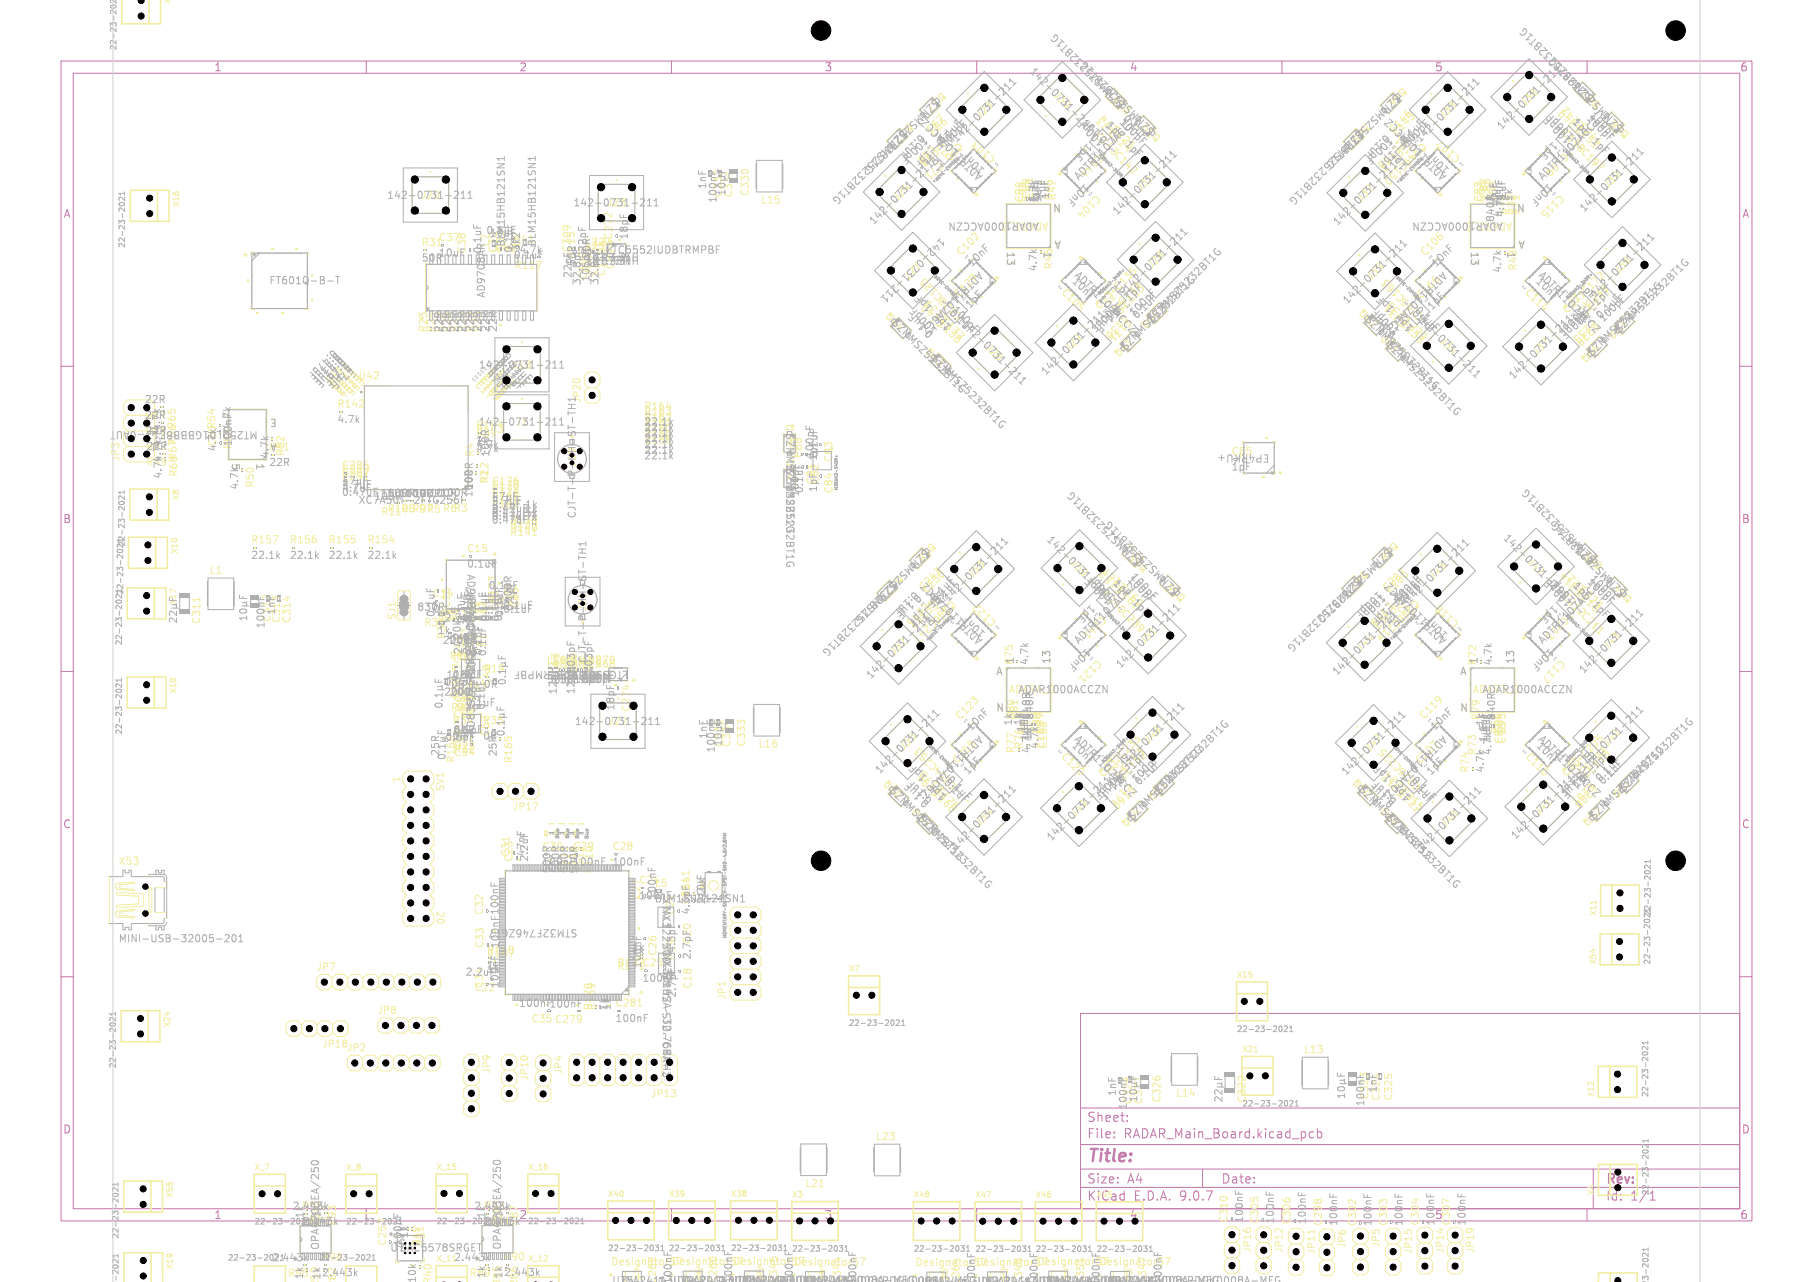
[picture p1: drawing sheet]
<svg xmlns="http://www.w3.org/2000/svg" width="297mm" height="210mm" viewBox="0 0 297 210" stroke-linecap="round" stroke-linejoin="round" font-family="sans-serif">
<defs><g id="words">
<text font-size="2.8" fill="#c872ab" x="178" y="190.9">Title:</text>
<g font-size="2.1" fill="#c872ab">
<text x="178" y="184">Sheet:</text>
<text x="178" y="186.7">File:</text>
<text x="184.1" y="186.7">RADAR_Main_Board.kicad_pcb</text>
<text x="178" y="196.9">KiCad</text>
<text x="178" y="194.1">Size:</text>
<text x="184.7" y="194.1">A4</text>
<text x="185.7" y="196.9">E.D.A.</text>
<text x="193.3" y="196.9">9.0.7</text>
<text x="200" y="194.1">Date:</text>
<text x="263" y="196.9">Id:</text>
</g>
<text font-size="2.1" x="263" y="194.3">Rev:</text>
<text font-size="2.1" fill="#afafaf" x="267.1" y="196.9">1/1</text>
<g font-size="1.8" fill="#c872ab">
<text x="35" y="11.9">1</text>
<text x="85" y="11.9">2</text>
<text x="135" y="11.9">3</text>
<text x="185" y="11.9">4</text>
<text x="235" y="11.9">5</text>
<text x="285" y="11.9">6</text>
<text x="10.3" y="35.9">A</text>
<text x="285.4" y="35.9">A</text>
<text x="10.3" y="85.9">B</text>
<text x="285.3" y="85.9">B</text>
<text x="10.3" y="135.9">C</text>
<text x="285.3" y="135.9">C</text>
<text x="10.3" y="185.9">D</text>
<text x="285.3" y="185.9">D</text>
<text x="35" y="199.9">1</text>
<text x="185" y="199.9">4</text>
<text x="285" y="199.9">6</text>
</g>
<g font-size="1.8" fill="#afafaf">
<text x="85" y="199.9">2</text>
<text x="235" y="199.9">5</text>
</g>
<text font-size="1.8" x="135" y="199.9">3</text>
<g font-size="1.7" fill="#afafaf">
<text x="154.2" y="14.9" transform="rotate(135 154.2 14.9)">* *SZMMSZ5232BT1G</text>
<text x="154.2" y="14.9" transform="rotate(135 154.2 14.9)">U37</text>
<text x="229.7" y="14.1" transform="rotate(135 229.7 14.1)">* *SZMMSZ5232BT1G</text>
<text x="229.7" y="14.1" transform="rotate(135 229.7 14.1)">U46</text>
<text x="262.4" y="17" transform="rotate(-135 262.4 17)">U67</text>
<text x="148.9" y="20" transform="rotate(135 148.9 20)">U17</text>
<text x="185.6" y="18" transform="rotate(-135 185.6 18)">U38</text>
<text x="190.4" y="22.5" transform="rotate(-135 190.4 22.5)">U39</text>
<text x="223.7" y="20.1" transform="rotate(135 223.7 20.1)">U45</text>
<text x="267.1" y="22" transform="rotate(-135 267.1 22)">U68</text>
<text x="161.2" y="28.8" transform="rotate(-135 161.2 28.8)">ADTR1107ACCZ</text>
<text x="174" y="29.6" transform="rotate(-45 174 29.6)">* *</text>
<text x="176.7" y="29.7" transform="rotate(-45 176.7 29.7)">ADTR1107ACCZ</text>
<text x="237.2" y="28.8" transform="rotate(-135 237.2 28.8)">ADTR1107ACCZ</text>
<text x="250" y="29.6" transform="rotate(-45 250 29.6)">* *</text>
<text x="252.7" y="29.7" transform="rotate(-45 252.7 29.7)">ADTR1107ACCZ</text>
<text x="161.1" y="31.5" transform="rotate(-135 161.1 31.5)">* *</text>
<text x="173.8" y="33.4" transform="rotate(-180 173.8 33.4)">N</text>
<text x="237.1" y="31.5" transform="rotate(-135 237.1 31.5)">* *</text>
<text x="249.8" y="33.4" transform="rotate(-180 249.8 33.4)">N</text>
<text x="99.3" y="41.6">LTC5552IUDBTRMPBF</text>
<text x="164.9" y="41.2" transform="rotate(90 164.9 41.2)">13</text>
<text x="170.2" y="36.4" transform="rotate(-180 170.2 36.4)">ADAR1000ACCZN</text>
<text x="170.9" y="41.2" transform="rotate(90 170.9 41.2)">1</text>
<text x="171.8" y="36.4" transform="rotate(-180 171.8 36.4)">ADAR1_0</text>
<text x="173.8" y="39.4" transform="rotate(-180 173.8 39.4)">A</text>
<text x="240.9" y="41.2" transform="rotate(90 240.9 41.2)">13</text>
<text x="246.2" y="36.4" transform="rotate(-180 246.2 36.4)">ADAR1000ACCZN</text>
<text x="246.9" y="41.2" transform="rotate(90 246.9 41.2)">1</text>
<text x="247.8" y="36.4" transform="rotate(-180 247.8 36.4)">ADAR2_0</text>
<text x="249.8" y="39.4" transform="rotate(-180 249.8 39.4)">A</text>
<text x="39.7" y="42.8">* *</text>
<text x="44.1" y="46.6">FT601Q-B-T</text>
<text x="160.3" y="44.3" transform="rotate(135 160.3 44.3)">ADTR1107ACCZ</text>
<text x="163" y="44.4" transform="rotate(135 163 44.4)">* *</text>
<text x="175.8" y="45.2" transform="rotate(45 175.8 45.2)">ADTR1107ACCZ</text>
<text x="175.9" y="42.5" transform="rotate(45 175.9 42.5)">* *</text>
<text x="239" y="44.4" transform="rotate(135 239 44.4)">* *</text>
<text x="251.9" y="42.5" transform="rotate(45 251.9 42.5)">* *</text>
<text x="79.5" y="48.8" transform="rotate(-90 79.5 48.8)">AD9708AR</text>
<text x="144.8" y="51.9" transform="rotate(45 144.8 51.9)">U44</text>
<text x="144.8" y="51.9" transform="rotate(45 144.8 51.9)">* *SZMMSZ5232BT1G</text>
<text x="222.3" y="51.4" transform="rotate(45 222.3 51.4)">U62</text>
<text x="222.4" y="51.4" transform="rotate(45 222.4 51.4)">* *SZMMSZ5232BT1G</text>
<text x="151.3" y="57.7" transform="rotate(45 151.3 57.7)">U43</text>
<text x="183.3" y="58.7" transform="rotate(-45 183.3 58.7)">U41</text>
<text x="183.3" y="58.7" transform="rotate(-45 183.3 58.7)">* *SZMMSZ5232BT1G</text>
<text x="187.6" y="54.1" transform="rotate(-45 187.6 54.1)">U40</text>
<text x="225.9" y="55.6" transform="rotate(45 225.9 55.6)">U61</text>
<text x="259.8" y="59.6" transform="rotate(-45 259.8 59.6)">U66</text>
<text x="259.8" y="59.6" transform="rotate(-45 259.8 59.6)">* *SZMMSZ5232BT1G</text>
<text x="264.2" y="55.8" transform="rotate(-45 264.2 55.8)">U63</text>
<text x="45.4" y="68.5" transform="rotate(-180 45.4 68.5)">E</text>
<text x="128.7" y="69.4" transform="rotate(90 128.7 69.4)">U15</text>
<text x="128.7" y="69.4" transform="rotate(90 128.7 69.4)">* *SZMMSZ5232BT1G</text>
<text x="37.9" y="75.9" transform="rotate(90 37.9 75.9)">5</text>
<text x="41.9" y="75.9" transform="rotate(90 41.9 75.9)">1</text>
<text x="45.4" y="72.6" transform="rotate(-180 45.4 72.6)">A</text>
<text x="128.7" y="75.1" transform="rotate(90 128.7 75.1)">U14</text>
<text x="128.7" y="75.1" transform="rotate(90 128.7 75.1)">* *SZMMSZ5232BT1G</text>
<text x="208" y="74.4" transform="rotate(-180 208 74.4)">EP4RKU+</text>
<text x="210.3" y="76.4" transform="rotate(-180 210.3 76.4)">* *</text>
<text x="152.5" y="88.7" transform="rotate(135 152.5 88.7)">* *SZMMSZ5232BT1G</text>
<text x="152.6" y="88.7" transform="rotate(135 152.6 88.7)">U58</text>
<text x="228.3" y="88.5" transform="rotate(135 228.3 88.5)">* *SZMMSZ5232BT1G</text>
<text x="228.3" y="88.5" transform="rotate(135 228.3 88.5)">U48</text>
<text x="76.5" y="94" transform="rotate(90 76.5 94)">AD9484BCPZ-500</text>
<text x="80" y="90.2" transform="rotate(90 80 90.2)">* *</text>
<text x="147.2" y="94" transform="rotate(135 147.2 94)">U57</text>
<text x="188.3" y="93" transform="rotate(-135 188.3 93)">U55</text>
<text x="223.4" y="93.3" transform="rotate(135 223.4 93.3)">U47</text>
<text x="262.8" y="92.6" transform="rotate(-135 262.8 92.6)">* *SZMMSZ5232BT1G</text>
<text x="262.8" y="92.6" transform="rotate(-135 262.8 92.6)">U65</text>
<text x="194.4" y="97.8" transform="rotate(-135 194.4 97.8)">* *SZMMSZ5232BT1G</text>
<text x="194.4" y="97.9" transform="rotate(-135 194.4 97.9)">U56</text>
<text x="267.6" y="98.1" transform="rotate(-135 267.6 98.1)">U64</text>
<text x="161.1" y="107.5" transform="rotate(-135 161.1 107.5)">* *</text>
<text x="161.2" y="104.8" transform="rotate(-135 161.2 104.8)">ADTR1107ACCZ</text>
<text x="174" y="105.6" transform="rotate(-45 174 105.6)">* *</text>
<text x="237.1" y="107.5" transform="rotate(-135 237.1 107.5)">* *</text>
<text x="237.2" y="104.8" transform="rotate(-135 237.2 104.8)">ADTR1107ACCZ</text>
<text x="250" y="105.6" transform="rotate(-45 250 105.6)">* *</text>
<text x="252.7" y="105.7" transform="rotate(-45 252.7 105.7)">ADTR1107ACCZ</text>
<text x="77.7" y="111.2" transform="rotate(-90 77.7 111.2)">AD8352ACPZ-R7</text>
<text x="102.3" y="110.3" transform="rotate(-180 102.3 110.3)">*</text>
<text x="103" y="109.8" transform="rotate(-180 103 109.8)">LTC5552IUDBTRMPBF</text>
<text x="163.2" y="110.6">A</text>
<text x="165.2" y="113.6">ADAR4_0</text>
<text x="166.1" y="108.8" transform="rotate(-90 166.1 108.8)">1</text>
<text x="166.8" y="113.6">ADAR1000ACCZN</text>
<text x="172.1" y="108.8" transform="rotate(-90 172.1 108.8)">13</text>
<text x="239.2" y="110.6">A</text>
<text x="241.2" y="113.6">ADAR3_0</text>
<text x="242.1" y="108.8" transform="rotate(-90 242.1 108.8)">1</text>
<text x="242.8" y="113.6">ADAR1000ACCZN</text>
<text x="248.1" y="108.8" transform="rotate(-90 248.1 108.8)">13</text>
<text x="163.2" y="116.6">N</text>
<text x="175.9" y="118.5" transform="rotate(45 175.9 118.5)">* *</text>
<text x="239.2" y="116.6">N</text>
<text x="251.9" y="118.5" transform="rotate(45 251.9 118.5)">* *</text>
<text x="76.9" y="121.6" transform="rotate(-90 76.9 121.6)">* *</text>
<text x="163" y="120.4" transform="rotate(135 163 120.4)">* *</text>
<text x="239" y="120.4" transform="rotate(135 239 120.4)">* *</text>
<text x="144.5" y="128.5" transform="rotate(45 144.5 128.5)">U60</text>
<text x="144.5" y="128.6" transform="rotate(45 144.5 128.6)">* *SZMMSZ5232BT1G</text>
<text x="188.8" y="131.4" transform="rotate(-45 188.8 131.4)">U53</text>
<text x="221.3" y="128.4" transform="rotate(45 221.3 128.4)">U50</text>
<text x="221.3" y="128.4" transform="rotate(45 221.3 128.4)">* *SZMMSZ5232BT1G</text>
<text x="264.9" y="131" transform="rotate(-45 264.9 131)">U51</text>
<text x="149.1" y="133.1" transform="rotate(45 149.1 133.1)">U59</text>
<text x="149.1" y="133.1" transform="rotate(45 149.1 133.1)">* *SZMMSZ5232BT1G</text>
<text x="184.5" y="135.7" transform="rotate(-45 184.5 135.7)">U54</text>
<text x="184.5" y="135.7" transform="rotate(-45 184.5 135.7)">* *SZMMSZ5232BT1G</text>
<text x="225.8" y="133" transform="rotate(45 225.8 133)">U49</text>
<text x="225.8" y="133" transform="rotate(45 225.8 133)">* *SZMMSZ5232BT1G</text>
<text x="260.1" y="135.6" transform="rotate(-45 260.1 135.6)">U52</text>
<text x="260.1" y="135.6" transform="rotate(-45 260.1 135.6)">* *SZMMSZ5232BT1G</text>
<text x="108.4" y="147" transform="rotate(90 108.4 147)">XTAL1</text>
<text x="94.6" y="152.1" transform="rotate(-180 94.6 152.1)">STM32F746ZGT7</text>
<text x="108.5" y="154.5" transform="rotate(90 108.5 154.5)">XTAL3</text>
<text x="103.2" y="161.1" transform="rotate(-180 103.2 161.1)">*</text>
<text x="108.5" y="156.1" transform="rotate(90 108.5 156.1)">NX3215SA-32.768KHz</text>
<text x="63.6" y="203.2">*</text>
<text x="52.3" y="204.8" transform="rotate(-90 52.3 204.8)">OPA4703EA/250</text>
<text x="82.1" y="204.7" transform="rotate(-90 82.1 204.7)">OPA4703EA/250</text>
<text x="100.2" y="210.5">U75</text>
<text x="110.2" y="210.4">U74</text>
<text x="120.2" y="210.4">U73</text>
<text x="130.2" y="210.5">U11</text>
<text x="131.8" y="210.5">INA241A3IDGKRDGK0008A-MFG</text>
<text x="150.1" y="210.6">U83</text>
<text x="160.1" y="210.5">U82</text>
<text x="170.1" y="210.4">U81</text>
<text x="171.6" y="210.4">INA241A3IDGKRDGK0008A-MFG</text>
<text x="180.2" y="210.5">U80</text>
<text x="181.8" y="210.5">INA241A3IDGKRDGK0008A-MFG</text>
</g>
<g font-size="1.7">
<text x="262.4" y="17" transform="rotate(-135 262.4 17)">* *SZMMSZ5232BT1G</text>
<text x="148.8" y="20" transform="rotate(135 148.8 20)">* *SZMMSZ5232BT1G</text>
<text x="185.5" y="18" transform="rotate(-135 185.5 18)">* *SZMMSZ5232BT1G</text>
<text x="223.6" y="20.1" transform="rotate(135 223.6 20.1)">* *SZMMSZ5232BT1G</text>
<text x="236.3" y="44.3" transform="rotate(135 236.3 44.3)">ADTR1107ACCZ</text>
<text x="251.8" y="45.2" transform="rotate(45 251.8 45.2)">ADTR1107ACCZ</text>
<text x="151.4" y="57.8" transform="rotate(45 151.4 57.8)">* *SZMMSZ5232BT1G</text>
<text x="187.7" y="54" transform="rotate(-45 187.7 54)">* *SZMMSZ5232BT1G</text>
<text x="225.9" y="55.6" transform="rotate(45 225.9 55.6)">* *SZMMSZ5232BT1G</text>
<text x="264.2" y="55.8" transform="rotate(-45 264.2 55.8)">* *SZMMSZ5232BT1G</text>
<text x="42.3" y="70.5" transform="rotate(-180 42.3 70.5)">MT25QL01GBBB8E12-0AUT</text>
<text x="147.2" y="94" transform="rotate(135 147.2 94)">* *SZMMSZ5232BT1G</text>
<text x="188.3" y="93" transform="rotate(-135 188.3 93)">* *SZMMSZ5232BT1G</text>
<text x="223.4" y="93.3" transform="rotate(135 223.4 93.3)">* *SZMMSZ5232BT1G</text>
<text x="267.6" y="98" transform="rotate(-135 267.6 98)">* *SZMMSZ5232BT1G</text>
<text x="176.7" y="105.7" transform="rotate(-45 176.7 105.7)">ADTR1107ACCZ</text>
<text x="160.3" y="120.3" transform="rotate(135 160.3 120.3)">ADTR1107ACCZ</text>
<text x="175.8" y="121.2" transform="rotate(45 175.8 121.2)">ADTR1107ACCZ</text>
<text x="236.3" y="120.3" transform="rotate(135 236.3 120.3)">ADTR1107ACCZ</text>
<text x="251.8" y="121.2" transform="rotate(45 251.8 121.2)">ADTR1107ACCZ</text>
<text x="188.8" y="131.4" transform="rotate(-45 188.8 131.4)">* *SZMMSZ5232BT1G</text>
<text x="264.9" y="131" transform="rotate(-45 264.9 131)">* *SZMMSZ5232BT1G</text>
<text x="63.9" y="205.1">U7DAC5578SRGET</text>
</g>
<g font-size="1.7" fill="#f2eda1">
<text x="70.2" y="52.6" transform="rotate(-90 70.2 52.6)">*</text>
<text x="104.3" y="110.3" transform="rotate(-180 104.3 110.3)">*</text>
<text x="105.6" y="161.5" transform="rotate(-180 105.6 161.5)">*</text>
<text x="100.1" y="207.4">Designator57Designator57Designator57Designator57</text>
<text x="149.9" y="207.5">Designator57Designator57Designator57Designator57</text>
</g>
<g font-size="1.6">
<text x="168.5" y="11.9" transform="rotate(45 168.5 11.9)">142-0731-211</text>
<text x="156.8" y="23.5" transform="rotate(-45 156.8 23.5)">142-0731-211</text>
<text x="232.7" y="23.5" transform="rotate(-45 232.7 23.5)">142-0731-211</text>
<text x="246" y="21.4" transform="rotate(-45 246 21.4)">142-0731-211</text>
<text x="183" y="35.4" transform="rotate(-45 183 35.4)">142-0731-211</text>
<text x="259.6" y="34.9" transform="rotate(-45 259.6 34.9)">142-0731-211</text>
<text x="143.2" y="37" transform="rotate(-45 143.2 37)">142-0731-211</text>
<text x="154" y="38.8" transform="rotate(135 154 38.8)">142-0731-211</text>
<text x="219.2" y="37.1" transform="rotate(-45 219.2 37.1)">142-0731-211</text>
<text x="157.4" y="53.3" transform="rotate(45 157.4 53.3)">142-0731-211</text>
<text x="184.8" y="48.1" transform="rotate(-45 184.8 48.1)">142-0731-211</text>
<text x="220.8" y="50" transform="rotate(-45 220.8 50)">142-0731-211</text>
<text x="231.8" y="52.2" transform="rotate(45 231.8 52.2)">142-0731-211</text>
<text x="261.3" y="48.9" transform="rotate(-45 261.3 48.9)">142-0731-211</text>
<text x="79.9" y="60.8" transform="rotate(45 79.9 60.8)">C112</text>
<text x="171.3" y="61.6" transform="rotate(-45 171.3 61.6)">142-0731-211</text>
<text x="247.9" y="62.3" transform="rotate(-45 247.9 62.3)">142-0731-211</text>
<text x="94.4" y="76.5" transform="rotate(-90 94.4 76.5)">J19</text>
<text x="171.3" y="88.6" transform="rotate(45 171.3 88.6)">142-0731-211</text>
<text x="246.1" y="88.3" transform="rotate(45 246.1 88.3)">142-0731-211</text>
<text x="96.2" y="100.1" transform="rotate(-90 96.2 100.1)">J21</text>
<text x="155.4" y="98.7" transform="rotate(-45 155.4 98.7)">142-0731-211</text>
<text x="231" y="99" transform="rotate(-45 231 99)">142-0731-211</text>
<text x="142.7" y="111.4" transform="rotate(-45 142.7 111.4)">142-0731-211</text>
<text x="183.6" y="109.6" transform="rotate(-45 183.6 109.6)">142-0731-211</text>
<text x="219.1" y="110.8" transform="rotate(-45 219.1 110.8)">142-0731-211</text>
<text x="259.5" y="110.5" transform="rotate(-45 259.5 110.5)">142-0731-211</text>
<text x="184.3" y="125.9" transform="rotate(-45 184.3 125.9)">142-0731-211</text>
<text x="144.2" y="126.9" transform="rotate(-45 144.2 126.9)">142-0731-211</text>
<text x="220.5" y="127.2" transform="rotate(-45 220.5 127.2)">142-0731-211</text>
<text x="259.5" y="126.4" transform="rotate(-45 259.5 126.4)">142-0731-211</text>
<text x="172.3" y="137.9" transform="rotate(-45 172.3 137.9)">142-0731-211</text>
<text x="248.3" y="137.7" transform="rotate(-45 248.3 137.7)">142-0731-211</text>
<text x="156.7" y="139.4" transform="rotate(-45 156.7 139.4)">142-0731-211</text>
<text x="232.9" y="139.6" transform="rotate(-45 232.9 139.6)">142-0731-211</text>
<text x="66.4" y="204.5" transform="rotate(-90 66.4 204.5)">4.7k</text>
<text x="69.5" y="204.2" transform="rotate(-90 69.5 204.2)">R41</text>
</g>
<g font-size="1.6" fill="#afafaf">
<text x="172.4" y="15.8" transform="rotate(45 172.4 15.8)">J30</text>
<text x="249.9" y="17.5" transform="rotate(-45 249.9 17.5)">J38</text>
<text x="150.8" y="21.8" transform="rotate(135 150.8 21.8)">0.1uF</text>
<text x="152.5" y="22.1" transform="rotate(-45 152.5 22.1)">C67</text>
<text x="153" y="22.5" transform="rotate(-45 153 22.5)">C66</text>
<text x="154.3" y="23.8" transform="rotate(-45 154.3 23.8)">0.1uF</text>
<text x="156.8" y="23.4" transform="rotate(135 156.8 23.4)">*</text>
<text x="157" y="23.1" transform="rotate(135 157 23.1)">C70</text>
<text x="160.6" y="19.6" transform="rotate(-45 160.6 19.6)">J25</text>
<text x="178.2" y="23.3" transform="rotate(135 178.2 23.3)">1pF</text>
<text x="179.2" y="22.4" transform="rotate(45 179.2 22.4)">C143 C142</text>
<text x="181" y="20.6" transform="rotate(45 181 20.6)">1pF</text>
<text x="181.1" y="23.3" transform="rotate(-135 181.1 23.3)">100pF</text>
<text x="181.4" y="21.9" transform="rotate(45 181.4 21.9)">C124</text>
<text x="181.7" y="22.8" transform="rotate(-135 181.7 22.8)">0.1uF</text>
<text x="181.9" y="21.4" transform="rotate(45 181.9 21.4)">C1251pF</text>
<text x="182.9" y="21.5" transform="rotate(-135 182.9 21.5)">C73</text>
<text x="183.2" y="20.1" transform="rotate(45 183.2 20.1)">100pF</text>
<text x="183.5" y="21" transform="rotate(-135 183.5 21)">C74</text>
<text x="183.7" y="19.6" transform="rotate(45 183.7 19.6)">0.1uF</text>
<text x="226.9" y="21.8" transform="rotate(135 226.9 21.8)">0.1uF</text>
<text x="228.3" y="22" transform="rotate(-45 228.3 22)">C146</text>
<text x="228.8" y="22.5" transform="rotate(-45 228.8 22.5)">C145</text>
<text x="230.1" y="23.8" transform="rotate(-45 230.1 23.8)">0.1uF</text>
<text x="232.8" y="23.5" transform="rotate(135 232.8 23.5)">*</text>
<text x="232.9" y="23.1" transform="rotate(135 232.9 23.1)">C149 C150</text>
<text x="236.5" y="19.6" transform="rotate(-45 236.5 19.6)">J33</text>
<text x="254.4" y="23" transform="rotate(135 254.4 23)">1pF</text>
<text x="255.6" y="21.9" transform="rotate(45 255.6 21.9)">C198 C197</text>
<text x="257.4" y="20.1" transform="rotate(45 257.4 20.1)">1pF</text>
<text x="257.6" y="22.8" transform="rotate(-135 257.6 22.8)">100pF</text>
<text x="257.9" y="21.3" transform="rotate(45 257.9 21.3)">C251</text>
<text x="258" y="22.3" transform="rotate(-135 258 22.3)">100pF</text>
<text x="258.5" y="20.8" transform="rotate(45 258.5 20.8)">C2441pF</text>
<text x="259.4" y="21" transform="rotate(-135 259.4 21)">C249</text>
<text x="259.7" y="19.5" transform="rotate(45 259.7 19.5)">100pF</text>
<text x="259.8" y="20.5" transform="rotate(-135 259.8 20.5)">C242</text>
<text x="260.2" y="19" transform="rotate(45 260.2 19)">100pF</text>
<text x="152" y="24.4" transform="rotate(135 152 24.4)">1pF</text>
<text x="153.1" y="24" transform="rotate(135 153.1 24)">C68</text>
<text x="153.8" y="26.2" transform="rotate(135 153.8 26.2)">C71</text>
<text x="154.8" y="24.3" transform="rotate(-45 154.8 24.3)">100pF</text>
<text x="154.9" y="27.4" transform="rotate(-135 154.9 27.4)">1pF</text>
<text x="156.7" y="25.6" transform="rotate(-135 156.7 25.6)">C72</text>
<text x="161.5" y="27.8" transform="rotate(-135 161.5 27.8)">10nF</text>
<text x="163.3" y="26" transform="rotate(-135 163.3 26)">C103</text>
<text x="177.7" y="30" transform="rotate(135 177.7 30)">10nF</text>
<text x="180" y="25.1" transform="rotate(135 180 25.1)">C144</text>
<text x="182" y="25.4" transform="rotate(-135 182 25.4)">*</text>
<text x="228" y="24.5" transform="rotate(135 228 24.5)">1pF</text>
<text x="229.2" y="24.1" transform="rotate(135 229.2 24.1)">C147</text>
<text x="230.6" y="24.3" transform="rotate(-45 230.6 24.3)">100pF</text>
<text x="230.6" y="27.2" transform="rotate(-135 230.6 27.2)">1pF</text>
<text x="232.4" y="25.4" transform="rotate(-135 232.4 25.4)">C151</text>
<text x="237.6" y="27.8" transform="rotate(-135 237.6 27.8)">10nF</text>
<text x="239.4" y="26" transform="rotate(-135 239.4 26)">C107</text>
<text x="253.7" y="29.9" transform="rotate(135 253.7 29.9)">10nF</text>
<text x="256.2" y="24.8" transform="rotate(135 256.2 24.8)">C199</text>
<text x="258.4" y="24.9" transform="rotate(-135 258.4 24.9)">*</text>
<text x="63.4" y="32.7">142-0731-211</text>
<text x="68.9" y="32.7">J20</text>
<text x="93.9" y="33.9">142-0731-211</text>
<text x="99.4" y="33.9">J23</text>
<text x="115.8" y="31" transform="rotate(-90 115.8 31)">1nF</text>
<text x="117.6" y="33.2" transform="rotate(-90 117.6 33.2)">100nF</text>
<text x="118.4" y="32.3" transform="rotate(-90 118.4 32.3)">C332</text>
<text x="120.1" y="32.3" transform="rotate(-90 120.1 32.3)">C331</text>
<text x="147.1" y="33.1" transform="rotate(-45 147.1 33.1)">J24</text>
<text x="168.1" y="33.2" transform="rotate(-90 168.1 33.2)">C91</text>
<text x="169.4" y="32.7" transform="rotate(-90 169.4 32.7)">C88</text>
<text x="170.2" y="33.2" transform="rotate(-90 170.2 33.2)">1uF</text>
<text x="171.4" y="32.7" transform="rotate(-90 171.4 32.7)">1uF</text>
<text x="171.9" y="32.7" transform="rotate(-90 171.9 32.7)">1uF</text>
<text x="186.9" y="31.5" transform="rotate(-45 186.9 31.5)">J31</text>
<text x="223" y="33.2" transform="rotate(-45 223 33.2)">J32</text>
<text x="242.9" y="33.1" transform="rotate(-90 242.9 33.1)">C92</text>
<text x="243.3" y="33.2" transform="rotate(-90 243.3 33.2)">C93</text>
<text x="244.2" y="32.6" transform="rotate(-90 244.2 32.6)">C86</text>
<text x="245.4" y="33.1" transform="rotate(-90 245.4 33.1)">1uF</text>
<text x="246" y="35.6" transform="rotate(-90 246 35.6)">4.7k1uF</text>
<text x="246.8" y="32.6" transform="rotate(-90 246.8 32.6)">1uF</text>
<text x="247.5" y="35.2" transform="rotate(-90 247.5 35.2)">R78</text>
<text x="247.8" y="33" transform="rotate(-90 247.8 33)">1k</text>
<text x="263.4" y="31" transform="rotate(-45 263.4 31)">J39</text>
<text x="71.8" y="39.6">C37</text>
<text x="76.4" y="41.6" transform="rotate(-90 76.4 41.6)">C38</text>
<text x="78.9" y="41.6" transform="rotate(-90 78.9 41.6)">0.1uF</text>
<text x="79.7" y="38.5">0.1uF</text>
<text x="80.2" y="40.4" transform="rotate(-90 80.2 40.4)">L7</text>
<text x="80.3" y="38.9">10uF</text>
<text x="81.1" y="41.5">C40</text>
<text x="81.2" y="41">C42</text>
<text x="81.4" y="41.5" transform="rotate(-90 81.4 41.5)">C39</text>
<text x="82.7" y="41.2" transform="rotate(-90 82.7 41.2)">R33</text>
<text x="82.8" y="40.4" transform="rotate(-90 82.8 40.4)">BLM15HB121SN1</text>
<text x="84" y="41.5" transform="rotate(-90 84 41.5)">0.1uF</text>
<text x="84.1" y="39.9">C41</text>
<text x="85.1" y="41.7">4.7k</text>
<text x="85.2" y="41.2" transform="rotate(-90 85.2 41.2)">3k2</text>
<text x="85.3" y="40.4" transform="rotate(-90 85.3 40.4)">L6</text>
<text x="87.8" y="40.4" transform="rotate(-90 87.8 40.4)">BLM15HB121SN1</text>
<text x="95.8" y="40.3">L22</text>
<text x="95.8" y="41">L25*</text>
<text x="96.1" y="41.4" transform="rotate(-90 96.1 41.4)">22pF</text>
<text x="97.3" y="40.3">L26</text>
<text x="97.3" y="40.9">L27*</text>
<text x="100.4" y="39.3" transform="rotate(-90 100.4 39.3)">C272</text>
<text x="102.9" y="39.3" transform="rotate(-90 102.9 39.3)">18pF</text>
<text x="244.9" y="36.3" transform="rotate(-90 244.9 36.3)">840RR55</text>
<text x="69" y="42.9">50R</text>
<text x="71.8" y="42.1">10uF</text>
<text x="84.1" y="42.4">0.1uF</text>
<text x="84.3" y="44.2">R117</text>
<text x="93.8" y="45.5" transform="rotate(-90 93.8 45.5)">22pF C309</text>
<text x="94.2" y="42.5" transform="rotate(-90 94.2 42.5)">R115</text>
<text x="94.4" y="43.6" transform="rotate(-90 94.4 43.6)">50R</text>
<text x="95.3" y="46.7" transform="rotate(-90 95.3 46.7)">32.8pF</text>
<text x="96.3" y="45.8" transform="rotate(-90 96.3 45.8)">C308</text>
<text x="96.7" y="46.1" transform="rotate(-90 96.7 46.1)">106pF</text>
<text x="96.8" y="42.5" transform="rotate(-90 96.8 42.5)">50R</text>
<text x="97" y="44.7" transform="rotate(-90 97 44.7)">R116</text>
<text x="97.3" y="42.9">107.3nH</text>
<text x="97.8" y="45.2" transform="rotate(-90 97.8 45.2)">C127</text>
<text x="98.2" y="46.7" transform="rotate(-90 98.2 46.7)">32.8pF</text>
<text x="99.3" y="45.2" transform="rotate(-90 99.3 45.2)">C141</text>
<text x="100.7" y="44.1" transform="rotate(-90 100.7 44.1)">C59</text>
<text x="150.2" y="42.7" transform="rotate(135 150.2 42.7)">J27</text>
<text x="159.2" y="43.9" transform="rotate(-45 159.2 43.9)">10nF</text>
<text x="170" y="44.4" transform="rotate(-90 170 44.4)">4.7k</text>
<text x="173.7" y="48" transform="rotate(45 173.7 48)">C105</text>
<text x="175.5" y="46.2" transform="rotate(45 175.5 46.2)">10nF</text>
<text x="182.2" y="46.7" transform="rotate(45 182.2 46.7)">1pF</text>
<text x="188.7" y="44.2" transform="rotate(-45 188.7 44.2)">J28</text>
<text x="224.6" y="46.1" transform="rotate(-45 224.6 46.1)">J35</text>
<text x="235.3" y="43.9" transform="rotate(-45 235.3 43.9)">10nF</text>
<text x="246.1" y="44.7" transform="rotate(-90 246.1 44.7)">4.7k</text>
<text x="249.6" y="48" transform="rotate(45 249.6 48)">C114</text>
<text x="251.4" y="46.2" transform="rotate(45 251.4 46.2)">10nF</text>
<text x="258.4" y="46.8" transform="rotate(45 258.4 46.8)">1pF</text>
<text x="265.2" y="45" transform="rotate(-45 265.2 45)">J36</text>
<text x="152.9" y="50.4" transform="rotate(-135 152.9 50.4)">1pF</text>
<text x="154" y="52.7" transform="rotate(45 154 52.7)">C137</text>
<text x="154.9" y="52.9" transform="rotate(-135 154.9 52.9)">C140</text>
<text x="155" y="48.7" transform="rotate(45 155 48.7)">*</text>
<text x="155.3" y="51.4" transform="rotate(45 155.3 51.4)">0.1uF</text>
<text x="155.5" y="52.2" transform="rotate(-135 155.5 52.2)">C139</text>
<text x="155.8" y="50.9" transform="rotate(45 155.8 50.9)">100pF</text>
<text x="156" y="53.5" transform="rotate(-135 156 53.5)">1pF</text>
<text x="157.1" y="48.9" transform="rotate(-45 157.1 48.9)">C129</text>
<text x="157.8" y="51.7" transform="rotate(-135 157.8 51.7)">C128 C126</text>
<text x="158.9" y="50.7" transform="rotate(-45 158.9 50.7)">1pF</text>
<text x="180.1" y="50.9" transform="rotate(-45 180.1 50.9)">C134 C135</text>
<text x="180.2" y="50.6" transform="rotate(-45 180.2 50.6)">*</text>
<text x="180.4" y="48.5" transform="rotate(45 180.4 48.5)">C136</text>
<text x="182.4" y="49.7" transform="rotate(135 182.4 49.7)">100pF</text>
<text x="182.9" y="50.2" transform="rotate(135 182.9 50.2)">0.1uF</text>
<text x="184.2" y="51.5" transform="rotate(135 184.2 51.5)">C130</text>
<text x="184.4" y="50.6" transform="rotate(-45 184.4 50.6)">C133</text>
<text x="184.7" y="52" transform="rotate(135 184.7 52)">C131</text>
<text x="185" y="49.6" transform="rotate(-45 185 49.6)">1pF</text>
<text x="186.2" y="52.4" transform="rotate(-45 186.2 52.4)">0.1uF</text>
<text x="228.6" y="50.6" transform="rotate(-135 228.6 50.6)">1pF</text>
<text x="229.8" y="52.7" transform="rotate(45 229.8 52.7)">C229</text>
<text x="230.7" y="48.9" transform="rotate(45 230.7 48.9)">*</text>
<text x="230.7" y="52.9" transform="rotate(-135 230.7 52.9)">C231</text>
<text x="231.2" y="52.5" transform="rotate(-135 231.2 52.5)">C230</text>
<text x="231.6" y="50.9" transform="rotate(45 231.6 50.9)">0.1uF</text>
<text x="231.6" y="53.7" transform="rotate(-135 231.6 53.7)">1pF</text>
<text x="232.8" y="49.2" transform="rotate(-45 232.8 49.2)">C166</text>
<text x="233.4" y="51.9" transform="rotate(-135 233.4 51.9)">C165 C163</text>
<text x="234.6" y="51" transform="rotate(-45 234.6 51)">1pF</text>
<text x="256.6" y="48.6" transform="rotate(45 256.6 48.6)">C173</text>
<text x="256.7" y="51.6" transform="rotate(-45 256.7 51.6)">C171 C172</text>
<text x="256.9" y="51.3" transform="rotate(-45 256.9 51.3)">*</text>
<text x="258.9" y="50.3" transform="rotate(135 258.9 50.3)">100pF</text>
<text x="259.5" y="50.8" transform="rotate(135 259.5 50.8)">100pF</text>
<text x="260.4" y="50.7" transform="rotate(-45 260.4 50.7)">C238</text>
<text x="260.7" y="52.1" transform="rotate(135 260.7 52.1)">C235</text>
<text x="261.3" y="52.6" transform="rotate(135 261.3 52.6)">C228</text>
<text x="261.6" y="50.3" transform="rotate(-45 261.6 50.3)">1pF</text>
<text x="262.2" y="52.5" transform="rotate(-45 262.2 52.5)">0.1uF</text>
<text x="262.7" y="53" transform="rotate(-45 262.7 53)">100pF</text>
<text x="55.4" y="58" transform="rotate(135 55.4 58)">0.47uF</text>
<text x="56.3" y="58.8" transform="rotate(135 56.3 58.8)">C158</text>
<text x="56.3" y="58.9" transform="rotate(135 56.3 58.9)">4.7uF</text>
<text x="56.8" y="59.3" transform="rotate(135 56.8 59.3)">C157</text>
<text x="57.2" y="59.8" transform="rotate(135 57.2 59.8)">47uF</text>
<text x="71.3" y="54.5" transform="rotate(-90 71.3 54.5)">R24 *</text>
<text x="72.6" y="54.5" transform="rotate(-90 72.6 54.5)">R25</text>
<text x="73.8" y="54.5" transform="rotate(-90 73.8 54.5)">R26</text>
<text x="75.1" y="54.5" transform="rotate(-90 75.1 54.5)">R27</text>
<text x="76.4" y="54.5" transform="rotate(-90 76.4 54.5)">R28</text>
<text x="77.6" y="54.4" transform="rotate(-90 77.6 54.4)">R29</text>
<text x="78.9" y="54.4" transform="rotate(-90 78.9 54.4)">R30</text>
<text x="80.2" y="54.4" transform="rotate(-90 80.2 54.4)">22R</text>
<text x="81.2" y="59.5" transform="rotate(45 81.2 59.5)">0.47uF</text>
<text x="81.5" y="54.4" transform="rotate(-90 81.5 54.4)">22R</text>
<text x="81.7" y="59" transform="rotate(45 81.7 59)">0.47uF</text>
<text x="153.1" y="54.6" transform="rotate(-135 153.1 54.6)">0.1uF</text>
<text x="161.3" y="57.2" transform="rotate(45 161.3 57.2)">J26</text>
<text x="175.2" y="57.8" transform="rotate(-45 175.2 57.8)">J29</text>
<text x="228.9" y="54.7" transform="rotate(-135 228.9 54.7)">0.1uF</text>
<text x="235.7" y="56" transform="rotate(45 235.7 56)">J34</text>
<text x="251.8" y="58.4" transform="rotate(-45 251.8 58.4)">J37</text>
<text x="59" y="61.6" transform="rotate(135 59 61.6)">C55</text>
<text x="77.6" y="63.1" transform="rotate(45 77.6 63.1)">C17</text>
<text x="78" y="62.7" transform="rotate(45 78 62.7)">C109</text>
<text x="78.4" y="60.5">142-0731-211</text>
<text x="78.5" y="62.2" transform="rotate(45 78.5 62.2)">C108</text>
<text x="79.4" y="61.3" transform="rotate(45 79.4 61.3)">C111</text>
<text x="80.4" y="60.3" transform="rotate(45 80.4 60.3)">C113</text>
<text x="83.9" y="60.5">J18</text>
<text x="23.7" y="68.7">R64</text>
<text x="23.7" y="66.2">22R</text>
<text x="23.8" y="71.3">R63</text>
<text x="55.2" y="69.4">4.7k</text>
<text x="77.9" y="70.3">R144</text>
<text x="77.9" y="71.7">R69</text>
<text x="78.4" y="69.8">142-0731-211</text>
<text x="84.5" y="69.8">J1</text>
<text x="95.2" y="66.1" transform="rotate(-90 95.2 66.1)">JP20</text>
<text x="105.5" y="69">R162</text>
<text x="105.5" y="69.9">R161</text>
<text x="105.5" y="71.9">R159</text>
<text x="105.5" y="70.9">R160</text>
<text x="23.9" y="73.8">R62</text>
<text x="24" y="76.4">R49</text>
<text x="35.5" y="73.1" transform="rotate(-90 35.5 73.1)">C50R54</text>
<text x="35.6" y="73.9" transform="rotate(-90 35.6 73.9)">4.7k</text>
<text x="38" y="73.1" transform="rotate(-90 38 73.1)">100nF</text>
<text x="38.1" y="73.6" transform="rotate(-90 38.1 73.6)">R534.7k</text>
<text x="44" y="76.4">22R</text>
<text x="44.2" y="75" transform="rotate(-90 44.2 75)">4.7k</text>
<text x="46.7" y="74.7" transform="rotate(-90 46.7 74.7)">R52</text>
<text x="77.9" y="72.8">1k</text>
<text x="77.9" y="73.5">4.7k</text>
<text x="77.9" y="74.2">4.7k</text>
<text x="105.5" y="72.8">R158</text>
<text x="105.5" y="75.3">22.1k</text>
<text x="105.5" y="73.5">22.1k</text>
<text x="130.8" y="75.1" transform="rotate(-90 130.8 75.1)">C79</text>
<text x="131.5" y="75.1" transform="rotate(-90 131.5 75.1)">C80</text>
<text x="133.4" y="75.1" transform="rotate(-90 133.4 75.1)">100pF</text>
<text x="134" y="75.4" transform="rotate(-90 134 75.4)">1pF</text>
<text x="134" y="75.1" transform="rotate(-90 134 75.1)">0.1uF</text>
<text x="136.5" y="75.7" transform="rotate(-90 136.5 75.7)">C83</text>
<text x="201.7" y="74.6">C85</text>
<text x="201.7" y="77.1">1pF</text>
<text x="26.6" y="78.4" transform="rotate(-90 26.6 78.4)">4.7k4.7k4.7k4.7k</text>
<text x="29.2" y="78.1" transform="rotate(-90 29.2 78.1)">R68R67R66R65</text>
<text x="39.2" y="80.2" transform="rotate(-90 39.2 80.2)">4.7k</text>
<text x="56" y="78.8">C291</text>
<text x="56" y="81.3">0.47uF</text>
<text x="56" y="80.7">4.7uF</text>
<text x="56" y="80">4.7uF</text>
<text x="56" y="79.4">47uF</text>
<text x="58.7" y="82.7">XC7A50T-2FTG256I</text>
<text x="61.3" y="82">100R</text>
<text x="62.4" y="81.5">100R100R100R</text>
<text x="63.5" y="81.5">100R 100R 100R</text>
<text x="65.3" y="81.6">100R</text>
<text x="77.6" y="81.5" transform="rotate(-90 77.6 81.5)">100R</text>
<text x="77.6" y="80.2" transform="rotate(-90 77.6 80.2)">100R</text>
<text x="80.5" y="82.7">C181</text>
<text x="80.5" y="83.3">C182</text>
<text x="80.5" y="81.4">C179</text>
<text x="80.5" y="82">47uF</text>
<text x="86" y="83.4">1k</text>
<text x="131" y="81.3" transform="rotate(-90 131 81.3)">100pF</text>
<text x="131.7" y="80.8" transform="rotate(-90 131.7 80.8)">0.1uF</text>
<text x="133.6" y="79.3" transform="rotate(-90 133.6 79.3)">C81</text>
<text x="134" y="80.6" transform="rotate(-90 134 80.6)">1pF</text>
<text x="134.3" y="79.3" transform="rotate(-90 134.3 79.3)">C82</text>
<text x="63.5" y="84.1">R10</text>
<text x="65.7" y="84.1">R8R9R5 R6R3</text>
<text x="80.5" y="84.7">0.47uF 1k</text>
<text x="80.5" y="85.2">0.47uF</text>
<text x="83.6" y="86.6">R139</text>
<text x="84.4" y="85.4">4.7k</text>
<text x="94.4" y="84.9" transform="rotate(-90 94.4 84.9)">CJT-T-P-HH-ST-TH1</text>
<text x="41.1" y="91.6">22.1k</text>
<text x="47.4" y="91.6">22.1k</text>
<text x="53.8" y="91.6">22.1k</text>
<text x="60.1" y="91.6">22.1k</text>
<text x="76.5" y="90.5">C15</text>
<text x="76.5" y="93.1">0.1uF</text>
<text x="159.3" y="94.9" transform="rotate(-45 159.3 94.9)">J53</text>
<text x="175.2" y="92.5" transform="rotate(45 175.2 92.5)">J50</text>
<text x="182.2" y="95.7" transform="rotate(45 182.2 95.7)">1pF</text>
<text x="184.5" y="95" transform="rotate(45 184.5 95)">100pF</text>
<text x="185" y="94.6" transform="rotate(45 185 94.6)">100pF</text>
<text x="234.8" y="95.1" transform="rotate(-45 234.8 95.1)">J45</text>
<text x="250" y="92.2" transform="rotate(45 250 92.2)">J42</text>
<text x="260.3" y="94.9" transform="rotate(45 260.3 94.9)">100pF</text>
<text x="44.5" y="101.8" transform="rotate(-90 44.5 101.8)">C312</text>
<text x="45.2" y="100.7" transform="rotate(-90 45.2 100.7)">1nF</text>
<text x="64.9" y="101.6" transform="rotate(-90 64.9 101.6)">SJ1</text>
<text x="68.4" y="100.2">830R</text>
<text x="70.9" y="97.9">C14</text>
<text x="71.3" y="101.1" transform="rotate(-90 71.3 101.1)">0.1uF</text>
<text x="71.7" y="101.4">R37</text>
<text x="72.8" y="102">2.7pF</text>
<text x="73.9" y="99.6" transform="rotate(-90 73.9 99.6)">C16</text>
<text x="74.3" y="101.8" transform="rotate(-90 74.3 101.8)">C5</text>
<text x="74.9" y="101.8" transform="rotate(-90 74.9 101.8)">C6</text>
<text x="77.3" y="101.9" transform="rotate(-90 77.3 101.9)">C8</text>
<text x="77.7" y="101.9" transform="rotate(-90 77.7 101.9)">C9</text>
<text x="78" y="101.8" transform="rotate(-90 78 101.8)">0.1uF</text>
<text x="78.3" y="101.9" transform="rotate(-90 78.3 101.9)">C10</text>
<text x="79.2" y="101.9" transform="rotate(-90 79.2 101.9)">C11</text>
<text x="79.8" y="101.9" transform="rotate(-90 79.8 101.9)">C12</text>
<text x="79.8" y="101.9" transform="rotate(-90 79.8 101.9)">0.1uF</text>
<text x="80.4" y="99.2">C293</text>
<text x="80.8" y="101.9" transform="rotate(-90 80.8 101.9)">0.1uF</text>
<text x="81.4" y="98.9" transform="rotate(-90 81.4 98.9)">R173</text>
<text x="81.7" y="100.2" transform="rotate(-90 81.7 100.2)">C13</text>
<text x="82.3" y="101.9" transform="rotate(-90 82.3 101.9)">0.1uF</text>
<text x="82.4" y="97.9">C1</text>
<text x="82.4" y="97.3">C2</text>
<text x="82.4" y="99.8">0.1uF</text>
<text x="82.6" y="101" transform="rotate(-90 82.6 101)">0.1uF</text>
<text x="83.9" y="98.9" transform="rotate(-90 83.9 98.9)">100R</text>
<text x="84.2" y="100.2" transform="rotate(-90 84.2 100.2)">0.1uF</text>
<text x="85.1" y="99.6" transform="rotate(-90 85.1 99.6)">C36</text>
<text x="150.2" y="97.1" transform="rotate(135 150.2 97.1)">0.1uF</text>
<text x="151" y="99.5" transform="rotate(135 151 99.5)">1pF</text>
<text x="151.5" y="98.5" transform="rotate(135 151.5 98.5)">C245</text>
<text x="151.8" y="97.4" transform="rotate(-45 151.8 97.4)">C250</text>
<text x="153.1" y="98.7" transform="rotate(-45 153.1 98.7)">0.1uF</text>
<text x="153.6" y="99.2" transform="rotate(-45 153.6 99.2)">0.1uF</text>
<text x="155.7" y="98.5" transform="rotate(135 155.7 98.5)">*</text>
<text x="155.9" y="98.2" transform="rotate(135 155.9 98.2)">C246 C247</text>
<text x="156" y="101" transform="rotate(-135 156 101)">C248</text>
<text x="163.4" y="101.9" transform="rotate(-135 163.4 101.9)">C122</text>
<text x="178.7" y="98.9" transform="rotate(135 178.7 98.9)">1pF</text>
<text x="180.4" y="97.5" transform="rotate(45 180.4 97.5)">C240 C239</text>
<text x="180.5" y="100.7" transform="rotate(135 180.5 100.7)">C241</text>
<text x="182.4" y="98.3" transform="rotate(-135 182.4 98.3)">100pF</text>
<text x="182.7" y="96.8" transform="rotate(45 182.7 96.8)">C161</text>
<text x="182.9" y="97.8" transform="rotate(-135 182.9 97.8)">100pF</text>
<text x="183.2" y="100.4" transform="rotate(-135 183.2 100.4)">*</text>
<text x="183.2" y="96.4" transform="rotate(45 183.2 96.4)">C169</text>
<text x="184.2" y="96.5" transform="rotate(-135 184.2 96.5)">C152</text>
<text x="185.3" y="98.8" transform="rotate(45 185.3 98.8)">1pF</text>
<text x="226.3" y="97.1" transform="rotate(135 226.3 97.1)">100pF</text>
<text x="226.9" y="99.3" transform="rotate(135 226.9 99.3)">1pF</text>
<text x="227.3" y="97.1" transform="rotate(-45 227.3 97.1)">C207</text>
<text x="227.7" y="97.5" transform="rotate(-45 227.7 97.5)">C200</text>
<text x="228.1" y="98.9" transform="rotate(135 228.1 98.9)">C202</text>
<text x="229.1" y="98.9" transform="rotate(-45 229.1 98.9)">100pF</text>
<text x="231.7" y="98.3" transform="rotate(135 231.7 98.3)">*</text>
<text x="231.8" y="98" transform="rotate(135 231.8 98)">C218 C219</text>
<text x="232.2" y="101.2" transform="rotate(-135 232.2 101.2)">C220</text>
<text x="254.5" y="99" transform="rotate(135 254.5 99)">1pF</text>
<text x="255.7" y="97.9" transform="rotate(45 255.7 97.9)">C212 C211</text>
<text x="256.3" y="100.8" transform="rotate(135 256.3 100.8)">C213</text>
<text x="257.5" y="96.1" transform="rotate(45 257.5 96.1)">1pF</text>
<text x="257.7" y="98.7" transform="rotate(-135 257.7 98.7)">100pF</text>
<text x="258" y="97.2" transform="rotate(45 258 97.2)">C216</text>
<text x="258.5" y="96.7" transform="rotate(45 258.5 96.7)">C2231pF</text>
<text x="258.5" y="100.8" transform="rotate(-135 258.5 100.8)">*</text>
<text x="259.5" y="96.9" transform="rotate(-135 259.5 96.9)">C214</text>
<text x="260" y="96.4" transform="rotate(-135 260 96.4)">C221</text>
<text x="43.5" y="102.9" transform="rotate(-90 43.5 102.9)">100nF</text>
<text x="46" y="102" transform="rotate(-90 46 102)">C313</text>
<text x="71.7" y="103.9">1k</text>
<text x="72.6" y="105.6">200R</text>
<text x="73" y="104.8" transform="rotate(-90 73 104.8)">R38</text>
<text x="73.7" y="102.2" transform="rotate(-90 73.7 102.2)">C4</text>
<text x="75.4" y="104.5">C3</text>
<text x="75.7" y="107.5" transform="rotate(-90 75.7 107.5)">C4420k C7</text>
<text x="75.8" y="107.1" transform="rotate(-90 75.8 107.1)">24R</text>
<text x="76.3" y="102.2" transform="rotate(-90 76.3 102.2)">0.1uF</text>
<text x="77.3" y="107.1" transform="rotate(-90 77.3 107.1)">24R</text>
<text x="78.4" y="107.1" transform="rotate(-90 78.4 107.1)">R13</text>
<text x="79" y="107.4" transform="rotate(-90 79 107.4)">0.1uF</text>
<text x="79.8" y="106" transform="rotate(-90 79.8 106)">R1</text>
<text x="146.6" y="107.5" transform="rotate(-45 146.6 107.5)">J52</text>
<text x="154.2" y="102.8" transform="rotate(-135 154.2 102.8)">1pF</text>
<text x="161.6" y="103.7" transform="rotate(-135 161.6 103.7)">10nF</text>
<text x="177.9" y="106.1" transform="rotate(135 177.9 106.1)">10nF</text>
<text x="187.5" y="105.8" transform="rotate(-45 187.5 105.8)">J51</text>
<text x="222.9" y="106.9" transform="rotate(-45 222.9 106.9)">J44</text>
<text x="230.4" y="103" transform="rotate(-135 230.4 103)">1pF</text>
<text x="237.4" y="103.9" transform="rotate(-135 237.4 103.9)">10nF</text>
<text x="239.1" y="102.1" transform="rotate(-135 239.1 102.1)">C118</text>
<text x="253.8" y="106.1" transform="rotate(135 253.8 106.1)">10nF</text>
<text x="263.4" y="106.6" transform="rotate(-45 263.4 106.6)">J43</text>
<text x="72.8" y="112.5">0.2pF</text>
<text x="73.2" y="111.3">115R</text>
<text x="73.8" y="110.2">R18</text>
<text x="73.8" y="112.7">0R</text>
<text x="73.9" y="111.9">4.3k</text>
<text x="74.1" y="108.6">C47</text>
<text x="74.1" y="111.2">0.1uF</text>
<text x="74.3" y="113.8">R14</text>
<text x="74.7" y="108.2">R17</text>
<text x="76.3" y="113.2">C53</text>
<text x="79.2" y="110.2">R19</text>
<text x="79.2" y="112.8">0R</text>
<text x="80.4" y="112.3" transform="rotate(-90 80.4 112.3)">C48</text>
<text x="89.5" y="109.5">L9</text>
<text x="89.5" y="111.4">50nH7.8pF</text>
<text x="90.5" y="112">25pF</text>
<text x="91.4" y="113.7" transform="rotate(-90 91.4 113.7)">12nHC63</text>
<text x="92.5" y="111.3">159nH</text>
<text x="92.6" y="109.4">L3 L24</text>
<text x="92.6" y="112">159nH</text>
<text x="93.9" y="111.3" transform="rotate(-90 93.9 111.3)">L8</text>
<text x="94.3" y="113.7" transform="rotate(-90 94.3 113.7)">12nH103pF</text>
<text x="94.6" y="110.4" transform="rotate(-90 94.6 110.4)">C60</text>
<text x="95.4" y="112">50nH</text>
<text x="96.2" y="108.6" transform="rotate(-90 96.2 108.6)">CJT-T-P-HH-ST-TH1</text>
<text x="96.3" y="111.3">25pF</text>
<text x="96.8" y="111.2" transform="rotate(-90 96.8 111.2)">L2</text>
<text x="97.1" y="110.4" transform="rotate(-90 97.1 110.4)">103pF</text>
<text x="168.5" y="109" transform="rotate(-90 168.5 109)">4.7k</text>
<text x="244.5" y="109.1" transform="rotate(-90 244.5 109.1)">4.7k</text>
<text x="72.8" y="114.1">200R</text>
<text x="73.7" y="114.1">200R</text>
<text x="74.1" y="118.7">R34</text>
<text x="74.2" y="117.7">C56</text>
<text x="74.3" y="114.5">R15</text>
<text x="74.8" y="116.6">R21</text>
<text x="75.2" y="114.4" transform="rotate(-90 75.2 114.4)">C49</text>
<text x="76.3" y="116.4" transform="rotate(-90 76.3 116.4)">C51</text>
<text x="78.8" y="116.4" transform="rotate(-90 78.8 116.4)">0.1uF</text>
<text x="79.1" y="118.7">R35</text>
<text x="79.5" y="116.3" transform="rotate(-90 79.5 116.3)">0.1uF</text>
<text x="94.1" y="118.9">142-0731-211</text>
<text x="99.6" y="118.9">J22</text>
<text x="100.8" y="116.4" transform="rotate(-90 100.8 116.4)">18pF</text>
<text x="159.1" y="119.9" transform="rotate(-45 159.1 119.9)">10nF</text>
<text x="165.9" y="118.8" transform="rotate(-90 165.9 118.8)">1k</text>
<text x="167.5" y="118.8" transform="rotate(-90 167.5 118.8)">1k</text>
<text x="168.6" y="119.9" transform="rotate(-90 168.6 119.9)">1uF</text>
<text x="235.1" y="119.8" transform="rotate(-45 235.1 119.8)">10nF</text>
<text x="243.2" y="118.9" transform="rotate(-90 243.2 118.9)">1k</text>
<text x="243.7" y="119.9" transform="rotate(-90 243.7 119.9)">1uF</text>
<text x="245" y="118" transform="rotate(-90 245 118)">840R</text>
<text x="72.1" y="123.8" transform="rotate(-90 72.1 123.8)">25R</text>
<text x="73" y="121.5">0.6pF</text>
<text x="74.1" y="121">4.3k</text>
<text x="74.1" y="121.2">0R</text>
<text x="74.2" y="120.2">0.1uF</text>
<text x="74.4" y="122.9">R22</text>
<text x="74.4" y="120.4">56R</text>
<text x="74.6" y="124.9" transform="rotate(-90 74.6 124.9)">R166</text>
<text x="79.1" y="121.2">0R</text>
<text x="80.2" y="120.7" transform="rotate(-90 80.2 120.7)">C57</text>
<text x="81.5" y="123.9" transform="rotate(-90 81.5 123.9)">25R</text>
<text x="116" y="121" transform="rotate(-90 116 121)">1nF</text>
<text x="117.2" y="123.2" transform="rotate(-90 117.2 123.2)">100nF</text>
<text x="118.5" y="122.4" transform="rotate(-90 118.5 122.4)">C335</text>
<text x="119.8" y="122.4" transform="rotate(-90 119.8 122.4)">C334</text>
<text x="148.1" y="123.1" transform="rotate(-45 148.1 123.1)">J55</text>
<text x="154.1" y="125.7" transform="rotate(45 154.1 125.7)">*</text>
<text x="156.8" y="125.3" transform="rotate(-45 156.8 125.3)">C255</text>
<text x="167.6" y="122.7" transform="rotate(-90 167.6 122.7)">R761uF</text>
<text x="168.6" y="121.3" transform="rotate(-90 168.6 121.3)">1uF 840R</text>
<text x="170.2" y="122.7" transform="rotate(-90 170.2 122.7)">4.7kR58</text>
<text x="170.6" y="120.1" transform="rotate(-90 170.6 120.1)">C98</text>
<text x="171.1" y="120.1" transform="rotate(-90 171.1 120.1)">C99</text>
<text x="171.2" y="122.6" transform="rotate(-90 171.2 122.6)">C101</text>
<text x="173.6" y="124" transform="rotate(45 173.6 124)">C120</text>
<text x="175.4" y="122.2" transform="rotate(45 175.4 122.2)">10nF</text>
<text x="180.8" y="124.9" transform="rotate(45 180.8 124.9)">C234</text>
<text x="182.6" y="123.1" transform="rotate(45 182.6 123.1)">1pF</text>
<text x="188.2" y="122" transform="rotate(-45 188.2 122)">J48</text>
<text x="224.4" y="123.3" transform="rotate(-45 224.4 123.3)">J47</text>
<text x="230.2" y="125.8" transform="rotate(45 230.2 125.8)">*</text>
<text x="232.6" y="125.4" transform="rotate(-45 232.6 125.4)">C227</text>
<text x="243.8" y="121.6" transform="rotate(-90 243.8 121.6)">1uF</text>
<text x="244.3" y="121.6" transform="rotate(-90 244.3 121.6)">1uF</text>
<text x="244.4" y="123.8" transform="rotate(-90 244.4 123.8)">4.7k 1uF</text>
<text x="245.8" y="120.2" transform="rotate(-90 245.8 120.2)">R56</text>
<text x="249.7" y="124.1" transform="rotate(45 249.7 124.1)">C116</text>
<text x="251.5" y="122.3" transform="rotate(45 251.5 122.3)">10nF</text>
<text x="256.6" y="124.6" transform="rotate(45 256.6 124.6)">C206</text>
<text x="258.4" y="122.8" transform="rotate(45 258.4 122.8)">1pF</text>
<text x="263.3" y="122.5" transform="rotate(-45 263.3 122.5)">J40</text>
<text x="152.4" y="131.6" transform="rotate(-135 152.4 131.6)">0.1uF</text>
<text x="153.1" y="129.6" transform="rotate(45 153.1 129.6)">C175</text>
<text x="154.2" y="129.8" transform="rotate(-135 154.2 129.8)">C1961pF</text>
<text x="154.4" y="128.3" transform="rotate(45 154.4 128.3)">0.1uF</text>
<text x="154.7" y="129.3" transform="rotate(-135 154.7 129.3)">C170</text>
<text x="155.1" y="130.4" transform="rotate(-135 155.1 130.4)">1pF</text>
<text x="156.9" y="128.7" transform="rotate(-135 156.9 128.7)">C254 C253</text>
<text x="158.6" y="127.1" transform="rotate(-45 158.6 127.1)">1pF</text>
<text x="180.7" y="127.5" transform="rotate(-45 180.7 127.5)">C232 C233</text>
<text x="180.8" y="127.2" transform="rotate(-45 180.8 127.2)">*</text>
<text x="183" y="126.3" transform="rotate(135 183 126.3)">100pF</text>
<text x="183.5" y="126.8" transform="rotate(135 183.5 126.8)">0.1uF</text>
<text x="184.3" y="126.6" transform="rotate(-45 184.3 126.6)">C183</text>
<text x="184.8" y="128.1" transform="rotate(135 184.8 128.1)">C174</text>
<text x="185.3" y="128.6" transform="rotate(135 185.3 128.6)">C160</text>
<text x="185.6" y="126.2" transform="rotate(-45 185.6 126.2)">1pF</text>
<text x="186.6" y="128.8" transform="rotate(-45 186.6 128.8)">0.1uF</text>
<text x="228.6" y="131.6" transform="rotate(-135 228.6 131.6)">0.1uF</text>
<text x="228.8" y="130.1" transform="rotate(45 228.8 130.1)">C222</text>
<text x="229" y="131.1" transform="rotate(-135 229 131.1)">0.1uF</text>
<text x="229.2" y="129.7" transform="rotate(45 229.2 129.7)">C215</text>
<text x="230.4" y="129.8" transform="rotate(-135 230.4 129.8)">C2171pF</text>
<text x="230.8" y="129.3" transform="rotate(-135 230.8 129.3)">C224</text>
<text x="231" y="127.9" transform="rotate(45 231 127.9)">0.1uF</text>
<text x="231.2" y="130.5" transform="rotate(-135 231.2 130.5)">1pF</text>
<text x="233" y="128.7" transform="rotate(-135 233 128.7)">C226 C225</text>
<text x="234.4" y="127.2" transform="rotate(-45 234.4 127.2)">1pF</text>
<text x="243.2" y="126.6" transform="rotate(-90 243.2 126.6)">4.7k</text>
<text x="256.6" y="127.4" transform="rotate(-45 256.6 127.4)">C204 C205</text>
<text x="256.7" y="127.1" transform="rotate(-45 256.7 127.1)">*</text>
<text x="258.7" y="126.1" transform="rotate(135 258.7 126.1)">0.1uF</text>
<text x="260.3" y="126.5" transform="rotate(-45 260.3 126.5)">C203</text>
<text x="260.5" y="127.9" transform="rotate(135 260.5 127.9)">C201</text>
<text x="261" y="128.4" transform="rotate(135 261 128.4)">C208</text>
<text x="261.5" y="126.2" transform="rotate(-45 261.5 126.2)">1pF</text>
<text x="262.6" y="128.7" transform="rotate(-45 262.6 128.7)">0.1uF</text>
<text x="160.6" y="135.5" transform="rotate(-45 160.6 135.5)">J54</text>
<text x="176.1" y="134" transform="rotate(-45 176.1 134)">J49</text>
<text x="236.8" y="135.7" transform="rotate(-45 236.8 135.7)">J46</text>
<text x="252.2" y="133.8" transform="rotate(-45 252.2 133.8)">J41</text>
<text x="83.5" y="140.4" transform="rotate(-90 83.5 140.4)">C31</text>
<text x="84" y="141.2" transform="rotate(-90 84 141.2)">C23</text>
<text x="86.1" y="140.4" transform="rotate(-90 86.1 140.4)">47nF</text>
<text x="86.6" y="141.2" transform="rotate(-90 86.6 141.2)">2.2uF</text>
<text x="88.8" y="139.3">C30</text>
<text x="88.8" y="141.9">100nF 100nF</text>
<text x="90.4" y="143" transform="rotate(-90 90.4 143)">500R</text>
<text x="91.8" y="143" transform="rotate(-90 91.8 143)">500R</text>
<text x="92.9" y="143" transform="rotate(-90 92.9 143)">R114</text>
<text x="93.8" y="139.3">C29</text>
<text x="94.3" y="143" transform="rotate(-90 94.3 143)">R113</text>
<text x="95.7" y="143" transform="rotate(-90 95.7 143)">R112</text>
<text x="97.3" y="143.1" transform="rotate(-90 97.3 143.1)">R110</text>
<text x="100.3" y="139.3">C28</text>
<text x="100.3" y="141.9">100nF</text>
<text x="79.2" y="149.9" transform="rotate(-90 79.2 149.9)">C32</text>
<text x="104.6" y="144.8">C24</text>
<text x="104.6" y="147.4">100nF</text>
<text x="105" y="147.4" transform="rotate(-90 105 147.4)">C27</text>
<text x="107.2" y="145.3">L5</text>
<text x="107.2" y="147.9">BLM15HB121SN1</text>
<text x="107.5" y="147.4" transform="rotate(-90 107.5 147.4)">100nF</text>
<text x="110.5" y="149.9" transform="rotate(-90 110.5 149.9)">C21</text>
<text x="113" y="148.2" transform="rotate(-90 113 148.2)">C164</text>
<text x="113" y="147.1" transform="rotate(-90 113 147.1)">R111</text>
<text x="113.1" y="149.9" transform="rotate(-90 113.1 149.9)">4.3pF</text>
<text x="115.5" y="148.2" transform="rotate(-90 115.5 148.2)">2.2uF</text>
<text x="115.5" y="147.1" transform="rotate(-90 115.5 147.1)">10k</text>
<text x="19.4" y="154.4">MINI-USB-32005-201</text>
<text x="79.3" y="155.4" transform="rotate(-90 79.3 155.4)">C33</text>
<text x="81.8" y="155.4" transform="rotate(-90 81.8 155.4)">100nF 100nF</text>
<text x="103.6" y="155.9">1k</text>
<text x="113.3" y="154.6" transform="rotate(-90 113.3 154.6)">C20</text>
<text x="76.3" y="160">2.2uF</text>
<text x="79.2" y="161.9" transform="rotate(-90 79.2 161.9)">C34</text>
<text x="79.7" y="156.3">R168</text>
<text x="79.7" y="156.9">R167</text>
<text x="79.7" y="158.9">1k</text>
<text x="79.7" y="159.4">1k</text>
<text x="81.8" y="161.9" transform="rotate(-90 81.8 161.9)">100nF</text>
<text x="101.1" y="158.5">R172C25</text>
<text x="101.1" y="159">R171</text>
<text x="103.6" y="156.5">1k</text>
<text x="105.1" y="158.6" transform="rotate(-90 105.1 158.6)">100nF</text>
<text x="105.2" y="160.9">100nF</text>
<text x="110.7" y="157.2" transform="rotate(-90 110.7 157.2)">C19</text>
<text x="110.8" y="156.1" transform="rotate(-90 110.8 156.1)">4.3pF</text>
<text x="113.2" y="157.2" transform="rotate(-90 113.2 157.2)">2.7pF</text>
<text x="77.8" y="162.5">C22</text>
<text x="85.1" y="165.1">100nF 100nF</text>
<text x="97" y="165.6" transform="rotate(-90 97 165.6)">R170</text>
<text x="97.6" y="165.6" transform="rotate(-90 97.6 165.6)">R169</text>
<text x="99.6" y="165.6" transform="rotate(-90 99.6 165.6)">1k</text>
<text x="100.1" y="165.6" transform="rotate(-90 100.1 165.6)">1k</text>
<text x="100.8" y="165">C281</text>
<text x="100.8" y="167.5">100nF</text>
<text x="110.9" y="163.4" transform="rotate(-90 110.9 163.4)">2.7pF</text>
<text x="183" y="179.5" transform="rotate(-90 183 179.5)">1nF</text>
<text x="225.7" y="178.9" transform="rotate(-90 225.7 178.9)">1nF</text>
<text x="184.7" y="181.7" transform="rotate(-90 184.7 181.7)">100nF</text>
<text x="185.5" y="180.9" transform="rotate(-90 185.5 180.9)">C328</text>
<text x="187.3" y="180.8" transform="rotate(-90 187.3 180.8)">C327</text>
<text x="204.2" y="180.6" transform="rotate(-90 204.2 180.6)">C322</text>
<text x="223.6" y="181.2" transform="rotate(-90 223.6 181.2)">100nF</text>
<text x="224.3" y="180.1" transform="rotate(-90 224.3 180.1)">C323</text>
<text x="226.2" y="180.3" transform="rotate(-90 226.2 180.3)">C324</text>
<text x="47.9" y="198.3">2.443k</text>
<text x="49.4" y="198.2">R98</text>
<text x="49.4" y="200.7">2.443k</text>
<text x="49.9" y="199.5" transform="rotate(-90 49.9 199.5)">1k</text>
<text x="50.5" y="200.9">R97</text>
<text x="52.4" y="200.9" transform="rotate(-90 52.4 200.9)">R94</text>
<text x="52.6" y="199.4" transform="rotate(-90 52.6 199.4)">1k</text>
<text x="55.2" y="200.8" transform="rotate(-90 55.2 200.8)">R93</text>
<text x="67" y="202.8" transform="rotate(-90 67 202.8)">1k</text>
<text x="77.7" y="198.3">2.443k</text>
<text x="79.2" y="198.2">R92</text>
<text x="79.2" y="200.7">2.443k</text>
<text x="79.6" y="199.6" transform="rotate(-90 79.6 199.6)">1k</text>
<text x="80.3" y="200.9">R91</text>
<text x="82.4" y="199.4" transform="rotate(-90 82.4 199.4)">1k</text>
<text x="85" y="200.8" transform="rotate(-90 85 200.8)">R87</text>
<text x="201.2" y="200.4" transform="rotate(-90 201.2 200.4)">C310</text>
<text x="203.7" y="200.4" transform="rotate(-90 203.7 200.4)">100nF</text>
<text x="206.2" y="200.5" transform="rotate(-90 206.2 200.5)">C305</text>
<text x="208.8" y="200.5" transform="rotate(-90 208.8 200.5)">100nF</text>
<text x="211.5" y="200.6" transform="rotate(-90 211.5 200.6)">C306</text>
<text x="214" y="200.6" transform="rotate(-90 214 200.6)">100nF</text>
<text x="216.6" y="200.9" transform="rotate(-90 216.6 200.9)">C298</text>
<text x="219.2" y="200.9" transform="rotate(-90 219.2 200.9)">100nF</text>
<text x="222.2" y="200.9" transform="rotate(-90 222.2 200.9)">C302</text>
<text x="224.8" y="200.9" transform="rotate(-90 224.8 200.9)">100nF</text>
<text x="227.3" y="200.9" transform="rotate(-90 227.3 200.9)">C303</text>
<text x="229.9" y="200.9" transform="rotate(-90 229.9 200.9)">100nF</text>
<text x="232.5" y="200.8" transform="rotate(-90 232.5 200.8)">C304</text>
<text x="235.1" y="200.8" transform="rotate(-90 235.1 200.8)">100nF</text>
<text x="237.6" y="200.8" transform="rotate(-90 237.6 200.8)">C307</text>
<text x="240.2" y="200.8" transform="rotate(-90 240.2 200.8)">100nF</text>
<text x="44.6" y="206.8">2.443k</text>
<text x="47.2" y="209.3">R95</text>
<text x="49.8" y="209.5" transform="rotate(-90 49.8 209.5)">1k **</text>
<text x="52.6" y="209.6" transform="rotate(-90 52.6 209.6)">1k</text>
<text x="52.7" y="206.6">R96</text>
<text x="52.7" y="209.1">2.443k</text>
<text x="63.3" y="204.1" transform="rotate(-90 63.3 204.1)">C257</text>
<text x="65.9" y="204.1" transform="rotate(-90 65.9 204.1)">100nF</text>
<text x="69" y="204.2" transform="rotate(-90 69 204.2)">R42</text>
<text x="74.4" y="206.7">2.443k</text>
<text x="77" y="209.3">R89</text>
<text x="79.6" y="209.3" transform="rotate(-90 79.6 209.3)">1k **</text>
<text x="82.4" y="209.4" transform="rotate(-90 82.4 209.4)">1k</text>
<text x="82.5" y="206.5">R90</text>
<text x="82.5" y="209.1">2.443k</text>
<text x="55.2" y="210.9" transform="rotate(-90 55.2 210.9)">R82</text>
<text x="68.3" y="210.1" transform="rotate(-90 68.3 210.1)">10k</text>
<text x="85" y="210.8" transform="rotate(-90 85 210.8)">R86</text>
<text x="105.4" y="210.2" transform="rotate(-90 105.4 210.2)">27</text>
<text x="107.6" y="210.4" transform="rotate(-90 107.6 210.4)">C262</text>
<text x="110.1" y="210.4" transform="rotate(-90 110.1 210.4)">100nF</text>
<text x="115.2" y="210.1" transform="rotate(-90 115.2 210.1)">26</text>
<text x="117.5" y="210.3" transform="rotate(-90 117.5 210.3)">C260</text>
<text x="120" y="210.3" transform="rotate(-90 120 210.3)">100nF</text>
<text x="125" y="210.9" transform="rotate(-90 125 210.9)">F</text>
<text x="125.3" y="211" transform="rotate(-90 125.3 211)">125</text>
<text x="127.4" y="210.3" transform="rotate(-90 127.4 210.3)">C345</text>
<text x="129.9" y="210.3" transform="rotate(-90 129.9 210.3)">100nF</text>
<text x="135.3" y="210.3" transform="rotate(-90 135.3 210.3)">24</text>
<text x="137.8" y="210.4" transform="rotate(-90 137.8 210.4)">C344</text>
<text x="140.4" y="210.4" transform="rotate(-90 140.4 210.4)">100nF</text>
<text x="155.4" y="210.2" transform="rotate(-90 155.4 210.2)">36</text>
<text x="157.3" y="210.6" transform="rotate(-90 157.3 210.6)">C264</text>
<text x="159.8" y="210.6" transform="rotate(-90 159.8 210.6)">100nF</text>
<text x="165.2" y="210.2" transform="rotate(-90 165.2 210.2)">35</text>
<text x="167.5" y="210.6" transform="rotate(-90 167.5 210.6)">C348</text>
<text x="170.1" y="210.6" transform="rotate(-90 170.1 210.6)">100nF</text>
<text x="175.2" y="210.1" transform="rotate(-90 175.2 210.1)">34</text>
<text x="177.7" y="210.5" transform="rotate(-90 177.7 210.5)">C351</text>
<text x="180.2" y="210.5" transform="rotate(-90 180.2 210.5)">100nF</text>
<text x="185.5" y="210.3" transform="rotate(-90 185.5 210.3)">33</text>
<text x="187.8" y="210.4" transform="rotate(-90 187.8 210.4)">C347</text>
<text x="190.4" y="210.4" transform="rotate(-90 190.4 210.4)">100nF</text>
</g>
<g font-size="1.6" fill="#f2eda1">
<text x="122.8" y="32.1" transform="rotate(-90 122.8 32.1)">C330</text>
<text x="124.7" y="33.5">L15</text>
<text x="167.7" y="33.2" transform="rotate(-90 167.7 33.2)">C90</text>
<text x="168.8" y="32.7" transform="rotate(-90 168.8 32.7)">C89</text>
<text x="173.1" y="32.8" transform="rotate(-90 173.1 32.8)">R47</text>
<text x="179.5" y="31.7" transform="rotate(135 179.5 31.7)">C104</text>
<text x="248.6" y="35.2" transform="rotate(-90 248.6 35.2)">R70</text>
<text x="249.1" y="35.2" transform="rotate(-90 249.1 35.2)">R71</text>
<text x="255.5" y="31.7" transform="rotate(135 255.5 31.7)">C115</text>
<text x="69" y="40.4">R31</text>
<text x="157.4" y="42.1" transform="rotate(-45 157.4 42.1)">C102</text>
<text x="172.6" y="44.1" transform="rotate(-90 172.6 44.1)">R45</text>
<text x="233.5" y="42.1" transform="rotate(-45 233.5 42.1)">C106</text>
<text x="248.6" y="44.3" transform="rotate(-90 248.6 44.3)">R48</text>
<text x="153.5" y="53.2" transform="rotate(45 153.5 53.2)">C138</text>
<text x="229.3" y="53.2" transform="rotate(45 229.3 53.2)">C236</text>
<text x="70" y="54.5" transform="rotate(-90 70 54.5)">R23</text>
<text x="57.7" y="60.2" transform="rotate(135 57.7 60.2)">C155</text>
<text x="58.6" y="61.1" transform="rotate(135 58.6 61.1)">C154</text>
<text x="58.7" y="62.2">U42</text>
<text x="79.4" y="61.3" transform="rotate(45 79.4 61.3)">47uF</text>
<text x="55.2" y="66.8">R142</text>
<text x="105.5" y="68.1">R163</text>
<text x="105.5" y="67.2">R164</text>
<text x="19.6" y="75.7" transform="rotate(-90 19.6 75.7)">JP3</text>
<text x="44" y="73.9">R51</text>
<text x="56" y="77.5">C289</text>
<text x="56" y="76.9">C285</text>
<text x="77.7" y="74.9" transform="rotate(-90 77.7 74.9)">R4</text>
<text x="135.2" y="73" transform="rotate(90 135.2 73)">*</text>
<text x="41.7" y="79.8" transform="rotate(-90 41.7 79.8)">R50</text>
<text x="56" y="78.1">C287</text>
<text x="80.1" y="79.2" transform="rotate(-90 80.1 79.2)">R2</text>
<text x="80.2" y="79.1" transform="rotate(-90 80.2 79.1)">R12</text>
<text x="80.5" y="79.5">C176</text>
<text x="80.5" y="80.1">C178</text>
<text x="136.5" y="80.8" transform="rotate(-90 136.5 80.8)">C84</text>
<text x="41.1" y="89.1">R157</text>
<text x="47.4" y="89.1">R156</text>
<text x="53.8" y="89.1">R155</text>
<text x="60.1" y="89.1">R154</text>
<text x="62.4" y="84.6">R11</text>
<text x="68.6" y="84.1">R7</text>
<text x="83.6" y="87.9">R141</text>
<text x="34.3" y="94.1">L1</text>
<text x="151.3" y="96.9" transform="rotate(-45 151.3 96.9)">C243</text>
<text x="33" y="102.2" transform="rotate(-90 33 102.2)">C311</text>
<text x="47.7" y="102" transform="rotate(-90 47.7 102)">C314</text>
<text x="69.5" y="102.7">R36</text>
<text x="179.7" y="107.9" transform="rotate(135 179.7 107.9)">C121</text>
<text x="255.6" y="107.9" transform="rotate(135 255.6 107.9)">C117</text>
<text x="73.7" y="108.2">R16</text>
<text x="89.5" y="108.8">L10L4 L28</text>
<text x="90.5" y="108.8">C65C62C270</text>
<text x="166" y="109" transform="rotate(-90 166 109)">R75</text>
<text x="241.9" y="109.1" transform="rotate(-90 241.9 109.1)">R72</text>
<text x="73.9" y="116.6">R20</text>
<text x="103.3" y="116.6" transform="rotate(-90 103.3 116.6)">C274</text>
<text x="157.3" y="118.1" transform="rotate(-45 157.3 118.1)">C123</text>
<text x="166.3" y="118" transform="rotate(-90 166.3 118)">R80</text>
<text x="166.8" y="118" transform="rotate(-90 166.8 118)">R81</text>
<text x="233.3" y="118" transform="rotate(-45 233.3 118)">C119</text>
<text x="242.5" y="118" transform="rotate(-90 242.5 118)">R79</text>
<text x="74.4" y="123.5">R32</text>
<text x="84.1" y="125" transform="rotate(-90 84.1 125)">R165</text>
<text x="122.2" y="122.3" transform="rotate(-90 122.2 122.3)">C333</text>
<text x="124.3" y="122.6">L16</text>
<text x="166.3" y="123.4" transform="rotate(-90 166.3 123.4)">R77</text>
<text x="241.9" y="123.8" transform="rotate(-90 241.9 123.8)">R73</text>
<text x="246.3" y="121.8" transform="rotate(-90 246.3 121.8)">C97</text>
<text x="246.8" y="120.2" transform="rotate(-90 246.8 120.2)">C95</text>
<text x="246.8" y="121.8" transform="rotate(-90 246.8 121.8)">C96</text>
<text x="64.3" y="127.1" transform="rotate(90 64.3 127.1)">1</text>
<text x="73" y="129.6" transform="rotate(-90 73 129.6)">SV1</text>
<text x="152.9" y="131" transform="rotate(-135 152.9 131)">0.1uF</text>
<text x="230.6" y="128.3" transform="rotate(45 230.6 128.3)">0.1uF</text>
<text x="240.6" y="126.6" transform="rotate(-90 240.6 126.6)">R74</text>
<text x="84" y="133">JP17</text>
<text x="19.4" y="141.7">X53</text>
<text x="71.5" y="149.2" transform="rotate(90 71.5 149.2)">20</text>
<text x="51.8" y="159.1">JP7</text>
<text x="107.7" y="156.6" transform="rotate(-90 107.7 156.6)">C26</text>
<text x="113.4" y="162" transform="rotate(-90 113.4 162)">C18</text>
<text x="61.8" y="166.2">JP8</text>
<text x="87.1" y="167.6">C35 C279</text>
<text x="118.9" y="163.8" transform="rotate(-90 118.9 163.8)">JP1</text>
<text x="52.8" y="171.8">JP18</text>
<text x="56.8" y="172.3">JP2</text>
<text x="213.6" y="172.6">L13</text>
<text x="80.5" y="175.9" transform="rotate(-90 80.5 175.9)">JP9</text>
<text x="86.7" y="177.1" transform="rotate(-90 86.7 177.1)">JP10</text>
<text x="92.3" y="176" transform="rotate(-90 92.3 176)">JP4</text>
<text x="106.6" y="180">JP13</text>
<text x="192.7" y="179.8">L14</text>
<text x="190.3" y="180.6" transform="rotate(-90 190.3 180.6)">C326</text>
<text x="228.2" y="180.3" transform="rotate(-90 228.2 180.3)">C325</text>
<text x="143.4" y="186.8">L23</text>
<text x="131.9" y="194.6">L21</text>
<text x="205.1" y="205.3" transform="rotate(-90 205.1 205.3)">JP16</text>
<text x="210.3" y="205.3" transform="rotate(-90 210.3 205.3)">JP12</text>
<text x="215.6" y="205.5" transform="rotate(-90 215.6 205.5)">JP11</text>
<text x="220.7" y="204.5" transform="rotate(-90 220.7 204.5)">JP6</text>
<text x="226.2" y="204.4" transform="rotate(-90 226.2 204.4)">JP5</text>
<text x="231.5" y="205.5" transform="rotate(-90 231.5 205.5)">JP15</text>
<text x="236.7" y="205.3" transform="rotate(-90 236.7 205.3)">JP14</text>
<text x="241.7" y="205.3" transform="rotate(-90 241.7 205.3)">JP19</text>
<text x="52.3" y="210.9" transform="rotate(-90 52.3 210.9)">R59</text>
<text x="70.8" y="210.4" transform="rotate(-90 70.8 210.4)">R40</text>
<text x="82.2" y="210.7" transform="rotate(-90 82.2 210.7)">R85</text>
</g>
<g font-size="1.3" fill="#f2eda1">
<text x="28.1" y=".7" transform="rotate(-90 28.1 .7)">X9</text>
<text x="29.5" y="33.9" transform="rotate(-90 29.5 33.9)">X16</text>
<text x="29.5" y="82" transform="rotate(-90 29.5 82)">X8</text>
<text x="29.2" y="90.7" transform="rotate(-90 29.2 90.7)">X10</text>
<text x="29" y="113.6" transform="rotate(-90 29 113.6)">X18</text>
<text x="261.6" y="150.1" transform="rotate(-90 261.6 150.1)">X11</text>
<text x="139" y="159.2">X7</text>
<text x="202.6" y="160.2">X15</text>
<text x="261.5" y="158" transform="rotate(-90 261.5 158)">X54</text>
<text x="28" y="168.3" transform="rotate(-90 28 168.3)">X24</text>
<text x="203.5" y="172.4">X21</text>
<text x="261.2" y="179.8" transform="rotate(-90 261.2 179.8)">X12</text>
<text x="41.7" y="191.7">X_7</text>
<text x="56.7" y="191.7">X_8</text>
<text x="71.5" y="191.7">X_15</text>
<text x="86.5" y="191.7">X_16</text>
<text x="28.5" y="196.2" transform="rotate(-90 28.5 196.2)">X55</text>
<text x="99.6" y="196.1">X40</text>
<text x="109.5" y="196.1">X39</text>
<text x="119.7" y="196.1">X38</text>
<text x="129.7" y="196.2">X3</text>
<text x="149.6" y="196.2">X48</text>
<text x="159.7" y="196.2">X47</text>
<text x="169.6" y="196.2">X46</text>
<text x="179.6" y="196.2">X45</text>
<text x="261.2" y="195.8" transform="rotate(-90 261.2 195.8)">X4</text>
<text x="28.5" y="207.9" transform="rotate(-90 28.5 207.9)">X19</text>
<text x="71.5" y="206.7">X_11</text>
<text x="86.5" y="206.7">X_12</text>
</g>
<g font-size="1.3" fill="#afafaf">
<text x="19.2" y="8.2" transform="rotate(-90 19.2 8.2)">22-23-2021</text>
<text x="20.6" y="40.6" transform="rotate(-90 20.6 40.6)">22-23-2021</text>
<text x="20.6" y="89.5" transform="rotate(-90 20.6 89.5)">22-23-2021</text>
<text x="20.3" y="97.4" transform="rotate(-90 20.3 97.4)">22-23-2021</text>
<text x="29" y="99" transform="rotate(-90 29 99)">X17</text>
<text x="20.1" y="105.7" transform="rotate(-90 20.1 105.7)">22-23-2021</text>
<text x="20.1" y="120.3" transform="rotate(-90 20.1 120.3)">22-23-2021</text>
<text x="270.5" y="150.1" transform="rotate(-90 270.5 150.1)">22-23-2021</text>
<text x="270.4" y="158" transform="rotate(-90 270.4 158)">22-23-2021</text>
<text x="139" y="168.1">22-23-2021</text>
<text x="202.6" y="169.1">22-23-2021</text>
<text x="19.1" y="175" transform="rotate(-90 19.1 175)">22-23-2021</text>
<text x="270.1" y="179.8" transform="rotate(-90 270.1 179.8)">22-23-2021</text>
<text x="203.5" y="181.3">22-23-2021</text>
<text x="270.1" y="195.8" transform="rotate(-90 270.1 195.8)">22-23-2021</text>
<text x="19.6" y="202.9" transform="rotate(-90 19.6 202.9)">22-23-2021</text>
<text x="41.7" y="200.6">22-23-2021</text>
<text x="56.7" y="200.6">22-23-2021</text>
<text x="71.5" y="200.6">22-23-2021</text>
<text x="86.5" y="200.6">22-23-2021</text>
<text x="37.3" y="206.7">22-23-2021</text>
<text x="52.3" y="206.7">22-23-2021</text>
<text x="99.6" y="205">22-23-2031</text>
<text x="109.5" y="205">22-23-2031</text>
<text x="119.7" y="205">22-23-2031</text>
<text x="129.7" y="205.1">22-23-2031</text>
<text x="149.6" y="205.1">22-23-2031</text>
<text x="159.7" y="205.1">22-23-2031</text>
<text x="169.6" y="205.1">22-23-2031</text>
<text x="179.6" y="205.1">22-23-2031</text>
<text x="19.6" y="210.9" transform="rotate(-90 19.6 210.9)">2021</text>
<text x="270.1" y="210.3" transform="rotate(-90 270.1 210.3)">-2021</text>
</g>
<g font-size=".7" fill="#afafaf">
<text x="156.8" y="25.6" transform="rotate(135 156.8 25.6)">M3SWA2-34DR+</text>
<text x="179.9" y="25.4" transform="rotate(45 179.9 25.4)">M3SWA2-34DR+</text>
<text x="232.8" y="25.6" transform="rotate(135 232.8 25.6)">M3SWA2-34DR+</text>
<text x="256.3" y="24.9" transform="rotate(45 256.3 24.9)">M3SWA2-34DR+</text>
<text x="157.1" y="48.7" transform="rotate(-135 157.1 48.7)">M3SWA2-34DR+</text>
<text x="180.2" y="48.4" transform="rotate(-45 180.2 48.4)">M3SWA2-34DR+</text>
<text x="232.8" y="48.9" transform="rotate(-135 232.8 48.9)">M3SWA2-34DR+</text>
<text x="256.8" y="49.1" transform="rotate(-45 256.8 49.1)">M3SWA2-34DR+</text>
<text x="137.3" y="80.3" transform="rotate(-90 137.3 80.3)">M3SWA2-34DR+</text>
<text x="155.8" y="100.6" transform="rotate(135 155.8 100.6)">M3SWA2-34DR+</text>
<text x="181" y="100.5" transform="rotate(45 181 100.5)">M3SWA2-34DR+</text>
<text x="231.7" y="100.5" transform="rotate(135 231.7 100.5)">M3SWA2-34DR+</text>
<text x="256.4" y="100.9" transform="rotate(45 256.4 100.9)">M3SWA2-34DR+</text>
<text x="156.3" y="125.6" transform="rotate(-135 156.3 125.6)">M3SWA2-34DR+</text>
<text x="180.8" y="125.1" transform="rotate(-45 180.8 125.1)">M3SWA2-34DR+</text>
<text x="232.3" y="125.7" transform="rotate(-135 232.3 125.7)">M3SWA2-34DR+</text>
<text x="256.7" y="125" transform="rotate(-45 256.7 125)">M3SWA2-34DR+</text>
<text x="91.4" y="137.1" transform="rotate(-90 91.4 137.1)">D2</text>
<text x="91.8" y="137.5" transform="rotate(-90 91.8 137.5)">Blue</text>
<text x="93" y="137.1" transform="rotate(-90 93 137.1)">D4</text>
<text x="93.5" y="137.5" transform="rotate(-90 93.5 137.5)">Blue</text>
<text x="94.5" y="137.1" transform="rotate(-90 94.5 137.1)">D5</text>
<text x="95.1" y="137.5" transform="rotate(-90 95.1 137.5)">Blue</text>
<text x="96.6" y="137.5" transform="rotate(-90 96.6 137.5)">Blue</text>
<text x="115.4" y="145.6" transform="rotate(-90 115.4 145.6)">S1</text>
<text x="119.2" y="153.8" transform="rotate(-90 119.2 153.8)">MOMENTARY-SWITCH-SPST-SMD-4.6X2.8MM</text>
</g>
<text font-size=".7" fill="#f2eda1" x="89.7" y="137.1" transform="rotate(-90 89.7 137.1)">D3</text>
</g></defs>
<g fill="none" stroke="#c872ab" stroke-width=".16">
<path d="M10 10h277v190h-277zM12 12h273v186h-273zM60 10v2M110 10v2M160 10v2M210 10v2M10 60h2M285 60h2M10 110h2M285 110h2M10 160h2M177 166h108v32h-108z"/>
<path d="M285 160h2M60 198v2M110 198v2M160 198v2M177 194.5h108M177 191.5h108M177 187.5h108M177 181.5h108M182.5 186.3v.1M182.5 185.5v.1M184.7 183.6v.1M184.7 182.8v.1"/>
<path d="M197 191.5v3M215.2 185.5l-.5-.1-.2 .3v.4l.1 .2h.6M215.8 185.5l.4-.1 .3 .3v.4l-.1 .2h-.6M215.8 184.9v1.5M260 198v2M261 191.5v6.5M270.3 196.6h.9M270.5 195.5l.2-.4v1.5"/>
</g>
<g fill="none" stroke="#f2eda1" stroke-width=".16">
<path d="M119.9 28v.7M162.8 27.5l.5 .5-.5 .5M244.6 29.8h.4M84.2 79.5h.7l-.5 1.1M32.7 97.9v.7M87.2 87.7h.7M262 98.3l.5 .6h-.6M99.6 109.3v.2M162.8 103.5l.5 .5-.5 .5M83.2 129l-.7-.6h-1.2l-.7 .6v1.3l.7 .6h1.2l.7-.6M83.2 129l.6-.6h1.3l.6 .6M83.2 130.3l.6 .6h1.3l.6-.6"/>
<path d="M83.2 129v1.3M85.7 129l.7-.6h1.2l.7 .6v1.3l-.7 .6h-1.2l-.7-.6M85.7 129v1.3M19.1 146.4h.1M19.1 144.8l2.9-.3v.2l-2.4 .3v.5l2.4 .2v.2l-2.8-.2a.61 .61 0 0 1-.1-.9zM19.1 149.3l2.9-.4v.3l-2.4 .2v.5l2.4 .3v.2l-2.8-.2a.61 .61 0 0 1-.1-.9zM19.1 146.3l4.3 .1 .1 .2v1.8l-.2 .1-4.1 .2-.1-.3 .1-.1 3.5-.2v-1.3l-3.5-.2-.1-.1zM19.4 143.6h-1.5v7.7h1.5M22.2 151.3h2.4l-.2 .1v.2M24.4 143.2v.3l.2 .1h-2.4M24.5 145.5l.2-.1 .2 .2v3.7l-.2 .2-.3-.3zM24.7 145.4h.1"/>
<path d="M25.4 145.4h1.9M25.4 149.5h1.9M26.9 144.4h.4M26.9 150.5h.4M27.3 149.5v1M27.3 144.4v1M112.9 142.7v.7M120.2 151.1l-.6-.6v-1.3l.6-.6h3.8l.7 .6v1.3l-.7 .6M120.2 151.1l-.6 .7v1.2l.6 .7M120.2 153.7l-.6 .6v1.3l.6 .6M120.2 156.2l-.6 .6v1.3l.6 .7M120.2 158.8l-.6 .6v1.3l.6 .6"/>
<path d="M120.2 151.1h3.8M120.2 153.7h3.8M120.2 156.2h3.8M120.2 158.8h3.8M124 151.1l.7 .7v1.2l-.7 .7M124 153.7l.7 .6v1.3l-.7 .6M124 156.2l.7 .6v1.3l-.7 .7M124 158.8l.7 .6v1.3l-.7 .6M261.5 147.5v.6M76.6 175.3l-.6-.7v-1.2l.6-.7h1.3l.6 .7v1.2l-.6 .7M76.6 175.3l-.6 .6v1.3l.6 .6M76.6 177.8l-.6 .7v1.2l.6 .7"/>
<path d="M76.6 175.3h1.3M76.6 177.8h1.3M77.9 175.3l.6 .6v1.3l-.6 .6M77.9 177.8l.6 .7v1.2l-.6 .7M104.5 164.8h.6M120.2 161.3l-.6 .6v1.3l.6 .6h3.8l.7-.6v-1.3l-.7-.6M120.2 161.3h3.8M205.5 172.3h.5M76.6 180.4l-.6 .6v1.3l.6 .6h1.3l.6-.6v-1.3l-.6-.6M76.6 180.4h1.3M140.9 206.1h.8l-.5 1.1M190.9 206h.8l-.5 1.2"/>
<path d="M215.4 201.5v.6M216.1 202l.6-.7h1.3l.6 .7v1.2l-.6 .7M216.1 203.2l.6 .7M216.1 205.8l.6 .6M216.7 203.9l-.6 .6M216.7 206.4l-.6 .6v1.3l.6 .6h1.3l.6-.6v-1.3l-.6-.6M216.7 203.9h1.3M216.7 206.4h1.3M218 203.9l.6 .6v1.3l-.6 .6"/>
<circle cx="116.9" cy="145.1" r=".8"/>
</g>
<g fill="none" stroke="#f2eda1" stroke-width=".2">
<path d="M236.1 14.8l-2.1 2.1M238.2 14.8l2.1 2.1M240.3 19.1l-2.1 2.1M148.8 28.3l2.1 2.1M150.9 32.5l-2.1 2.1M224.7 28.4l2.1 2.1M226.8 32.7l-2.1 2.1M251.4 53.6l-2.1 2.1M253.5 53.6l2.1 2.1M255.6 57.8l-2.1 2.2M148.3 102.7l2.1 2.1M150.4 106.9l-2.1 2.1"/>
<path d="M115.5 143.7v2.7M116.8 143h.2M118.3 143.7v2.7"/>
</g>
<path d="M203.5 173.1h5.1v6.3h-5.1zM203.5 175h5.1M20.3 210.1v-4.9h6.3v4.9M24.7 205.2v4.9" fill="none" stroke="#f2eda1" stroke-width=".25"/>
<path d="M100.6 112.1h.4v.2h-.4z" fill="#f2eda1"/>
<path d="M96.4 63.5l-.7-.6v-1.3l.7-.6h1.2l.7 .6v1.3l-.7 .6M96.4 63.5l-.7 .6M96.4 63.5h1.2M97.6 63.5l.7 .6v1.3l-.7 .6h-1.2l-.7-.6" fill="none" stroke="#f2eda1" stroke-width=".16"/>
<path d="M55.7 67.3h.3v.3h-.3z" fill="#f2eda1"/>
<path d="M20.8 110.9h6.4v5.1h-6.4zM25.3 110.9v5.1M262.1 153h6.4v5h-6.4zM264 153v5" fill="none" stroke="#f2eda1" stroke-width=".25"/>
<path d="M188.3 39.4l-2.2 2.1M190.4 39.4l2.1 2.1" fill="none" stroke="#f2eda1" stroke-width=".2"/>
<path d="M82.8 175.3l-.6-.6v-1.3l.6-.6h1.3l.6 .6v1.3l-.6 .6M82.8 175.3l-.6 .7v1.2l.6 .7M82.8 177.9l-.6 .6v1.3l.6 .6h1.3l.6-.6v-1.3l-.6-.6M82.8 175.3h1.3M82.8 177.9h1.3M84.1 175.3l.6 .7v1.2l-.6 .7" fill="none" stroke="#f2eda1" stroke-width=".16"/>
<path d="M44.5 71.7h.3v.3h-.3z" fill="#f2eda1"/>
<path d="M19.8 165.6h6.4v5h-6.4zM24.3 165.6v5M20.3 193.5h6.3v5.1h-6.3zM24.7 193.5v5.1" fill="none" stroke="#f2eda1" stroke-width=".25"/>
<path d="M93.1 98v.4M97.8 98v.4" fill="none" stroke="#f2eda1" stroke-width=".16"/>
<path d="M44.5 74.4h.3v.3h-.3z" fill="#f2eda1"/>
<path d="M129.7 196.8h7.6v6.4h-7.6zM129.7 198.7h7.6" fill="none" stroke="#f2eda1" stroke-width=".25"/>
<path d="M158.9 90l-2.2 2.2M161 90l2.1 2.2M163.1 94.3l-2.1 2.1M91.6 134.9h.9" fill="none" stroke="#f2eda1" stroke-width=".2"/>
<path d="M83.7 142.6h-1v1M102.1 142.6h1v1M82.7 162v1h1M103.1 162v1h-1" fill="none" stroke="#f2eda1" stroke-width=".16"/>
<g fill="#f2eda1">
<path d="M84.5 164.5h.4v.2h-.4z"/>
<path d="M104.6 151.8h.3v.4h-.3z"/>
</g>
<path d="M174.2 45.5l-.5 .5 .5 .5M73.4 91.6h-.4v.4M174.2 121.5l-.5 .5 .5 .5" fill="none" stroke="#f2eda1" stroke-width=".16"/>
<path d="M139 159.9h5.1v6.3h-5.1zM139 161.8h5.1" fill="none" stroke="#f2eda1" stroke-width=".25"/>
<path d="M94.7 135h1" fill="none" stroke="#f2eda1" stroke-width=".2"/>
<g fill="#f2eda1">
<path d="M72.3 94.8h.3v.4h-.3z"/>
<path d="M75.6 90.9h.5v.3h-.5z"/>
</g>
<g fill="none" stroke="#f2eda1" stroke-width=".16">
<path d="M187.3 18.8l2.2 2.2M88.3 175.4l-.6-.6v-1.3l.6-.6h1.3l.6 .6v1.3l-.6 .6M88.3 175.4l-.6 .6v1.3l.6 .6M88.3 177.9l-.6 .7v1.2l.6 .7h1.3l.6-.7v-1.2l-.6-.7M88.3 175.4h1.3M88.3 177.9h1.3M89.6 175.4l.6 .6v1.3l-.6 .6"/>
<circle cx="85.5" cy="56" r=".05"/>
</g>
<path d="M99.6 196.7h7.6v6.4h-7.6zM99.6 198.7h7.6M149.6 196.8h7.7v6.4h-7.7zM149.6 198.7h7.7M261.9 190.7h6.3v5.1h-6.3zM263.8 190.7v5.1" fill="none" stroke="#f2eda1" stroke-width=".25"/>
<path d="M82.5 58.3v3M84 56.8h3M88.5 58.3v3M87 62.8h-3" fill="none" stroke="#f2eda1" stroke-width=".2"/>
<g fill="#f2eda1" stroke="#f2eda1" stroke-width=".16">
<circle cx="85.5" cy="56" r=".05"/>
<circle cx="85.5" cy="56.1" r=".05"/>
</g>
<path d="M83 198.6h.3v.3h-.3z" fill="#f2eda1"/>
<path d="M41.1 50v.7h.7M49.8 41.3h.7v.7M50.5 50v.7h-.7M122.4 208.2v1.9M152.3 208.4v1.7M182.4 208.3v1.8M222.2 203.8l-.6-.7v-1.3l.6-.6h1.3l.6 .6v1.3l-.6 .7M222.2 203.8l-.6 .6v1.3l.6 .6M222.2 206.3l-.6 .6v1.3l.6 .6h1.3l.6-.6v-1.3l-.6-.6M222.2 203.8h1.3M222.2 206.3h1.3M223.5 203.8l.6 .6v1.3l-.6 .6" fill="none" stroke="#f2eda1" stroke-width=".16"/>
<path d="M224.2 41.3l-2.1 2.1M226.3 41.3l2.1 2.1M189.1 100.9l2.2 2.2M191.3 105.2l-2.1 2.1M224.6 102.1l2.1 2.1M226.7 106.4l-2.1 2.1M262.9 117.7l-2.1 2.1M265 117.7l2.1 2.1M160.1 130.7l-2.1 2.1M162.3 130.7l2.1 2.1M164.4 134.9l-2.1 2.1" fill="none" stroke="#f2eda1" stroke-width=".2"/>
<path d="M169.6 196.9h7.6v6.3h-7.6zM169.6 198.8h7.6M56.7 210.1v-2.7h5v2.7" fill="none" stroke="#f2eda1" stroke-width=".25"/>
<g fill="#f2eda1">
<path d="M40.4 45.8h.3v.4h-.3z"/>
<path d="M42 51.1h.4v.3h-.4z"/>
<path d="M44.4 40.6h.4v.3h-.4z"/>
<path d="M46 51.1h.4v.3h-.4z"/>
<path d="M48.4 40.6h.4v.3h-.4z"/>
<path d="M50.9 49h.3v.4h-.3z"/>
<path d="M47.9 89.6h.3v.3h-.3z"/>
</g>
<path d="M146.4 45.4l2.1 2.1M148.5 41.1l-2.1 2.2M238.4 53.5l2.1 2.1M240.5 57.7l-2.1 2.1M82.5 67.6v3M84 66.1h3M87 72.1h-3M88.5 67.6v3M251.8 129l-2.2 2.1M253.9 129l2.1 2.1M256 133.2l-2.1 2.1" fill="none" stroke="#f2eda1" stroke-width=".2"/>
<g fill="none" stroke="#f2eda1" stroke-width=".16">
<path d="M204 72.4h-.4v.4M208.5 72.4h.4v.4M49.4 167.9l-.6-.7h-1.3l-.6 .7v1.2l.6 .7h1.3l.6-.7M49.4 167.9l.6-.7h1.3l.7 .7M49.4 169.1l.6 .7h1.3l.7-.7M49.4 167.9v1.2M52 167.9l.6-.7h1.3l.6 .7M52 169.1l.6 .7h1.3l.6-.7M52 167.9v1.2M54.5 167.9l.6-.7h1.3l.6 .7v1.2l-.6 .7h-1.3l-.6-.7M54.5 167.9v1.2M49.1 202.7l.3 .1 .1 .2-.1 .3-.2 .1"/>
<path d="M49.2 200.8v4.5M54.2 200.8v4.5"/>
<circle cx="85.5" cy="65.4" r=".05"/>
</g>
<g fill="#f2eda1" stroke="#f2eda1" stroke-width=".16">
<circle cx="85.5" cy="65.3" r=".05"/>
<circle cx="85.5" cy="65.4" r=".05"/>
</g>
<g fill="#f2eda1">
<path d="M206.8 78.1h.4v.2h-.4z"/>
<path d="M207.3 71.7h.4v.3h-.4z"/>
</g>
<path d="M91.4 75v.4M96.1 75v.4M240.7 114.5h.2M240.8 109.3h7.4v7.4h-7.4zM246 109.2v.2M246 116.6v.2M248.1 114.5h.2" fill="none" stroke="#f2eda1" stroke-width=".16"/>
<path d="M21.3 31.2h6.4v5.1h-6.4zM25.8 31.2v5.1" fill="none" stroke="#f2eda1" stroke-width=".25"/>
<path d="M41.6 89.6h.3v.3h-.3z" fill="#f2eda1"/>
<g fill="none" stroke="#f2eda1" stroke-width=".16">
<path d="M264 18.3l2.2 2.2M69.7 43.2v7.8M88.1 43.2v7.8h-.3M78.3 107.9h.4v.4M52.5 159.6l-.6 .6v1.3l.6 .7h1.3l.6-.7M53.8 159.6l.6 .6M54.4 161.5l.6 .7h1.3l.6-.7M54.4 160.2v1.3M54.4 160.2l.6-.6h1.3l.6 .6M56.9 161.5l.7 .7h1.2l.7-.7M56.9 160.2l.7-.6h1.2l.7 .6M56.9 160.2v1.3"/>
<path d="M59.5 161.5l.6 .7h1.3l.6-.7M59.5 160.2l.6-.6h1.3l.6 .6M59.5 160.2v1.3M62 161.5l.7 .7h1.2l.7-.7M62 160.2l.7-.6h1.2l.7 .6M62 160.2v1.3M62.5 166.7l-.6 .6v1.3l.6 .7h1.3l.6-.7M63.8 166.7l.6 .6M64.4 168.6l.6 .7h1.3l.7-.7M64.4 167.3v1.3M64.4 167.3l.6-.6h1.3l.7 .6M64.6 161.5l.6 .7h1.3l.6-.7"/>
<path d="M64.6 160.2l.6-.6h1.3l.6 .6M64.6 160.2v1.3M67 168.6l.6 .7h1.3l.6-.7M67 167.3l.6-.6h1.3l.6 .6M67 167.3v1.3M67.1 161.5l.6 .7h1.3l.6-.7M67.1 160.2l.6-.6h1.3l.6 .6M67.1 160.2v1.3M69.5 167.3l.6-.6h1.3l.6 .6v1.3l-.6 .7h-1.3l-.6-.7M69.5 167.3v1.3M69.6 160.2l.7-.6h1.2l.7 .6v1.3l-.7 .7h-1.2l-.7-.7M69.6 160.2v1.3"/>
<path d="M95.7 173.4l-.6-.7h-1.3l-.6 .7v3.8l.6 .6h1.3l.6-.6M95.7 173.4l.7-.7h1.2l.7 .7M95.7 177.2l.7 .6h1.2l.7-.6M95.7 173.4v3.8M98.3 173.4l.6-.7h1.3l.6 .7M98.3 177.2l.6 .6h1.3l.6-.6M98.3 173.4v3.8M100.8 173.4l.6-.7h1.3l.7 .7M100.8 177.2l.6 .6h1.3l.7-.6M100.8 173.4v3.8M103.4 173.4l.6-.7h1.3l.6 .7M103.4 177.2l.6 .6h1.3l.6-.6"/>
<path d="M103.4 173.4v3.8M105.9 173.4l.6-.7h1.3l.6 .7v3.8M105.9 177.2l.6 .6h1.3l.6-.6M105.9 173.4v3.8M110.3 172.7l.7 .7v3.8l-.7 .6h-1.2l-.7-.6M102.4 208.3v1.8M227.6 203.8l-.6-.7v-1.2l.6-.7h1.3l.6 .7v1.2l-.6 .7M227.6 203.8l-.6 .6v1.3l.6 .6M227.6 206.3l-.6 .6v1.3l.6 .6h1.3l.6-.6v-1.3l-.6-.6M227.6 203.8h1.3M227.6 206.3h1.3M228.9 203.8l.6 .6v1.3l-.6 .6"/>
</g>
<path d="M236.4 130.9l-2.1 2.1M238.5 130.9l2.1 2.1M240.6 135.1l-2.1 2.2" fill="none" stroke="#f2eda1" stroke-width=".2"/>
<path d="M20.8 96.3h6.4v5.1h-6.4zM21.3 80.1h6.3v5.1h-6.3zM25.3 96.3v5.1M25.7 80.1v5.1M71.5 192.3h5v6.4h-5zM71.5 194.2h5M179.6 196.9h7.6v6.3h-7.6zM179.6 198.8h7.6" fill="none" stroke="#f2eda1" stroke-width=".25"/>
<path d="M81.9 53h.4v.3h-.4z" fill="#f2eda1"/>
<path d="M160.2 14.8l-2.1 2.1M162.3 14.8l2.1 2.1M164.4 19l-2.1 2.2M67.5 30.5v3M69 29h3M72 35h-3M73.5 30.5v3M173.7 94.1l2.1 2.1M180 94.1l-2.1 2.1M93.2 135h.9" fill="none" stroke="#f2eda1" stroke-width=".2"/>
<path d="M261.8 174.7h6.4v5.1h-6.4zM263.7 174.7v5.1M159.7 196.9h7.6v6.3h-7.6zM159.7 198.8h7.6" fill="none" stroke="#f2eda1" stroke-width=".25"/>
<g fill="#f2eda1" stroke="#f2eda1" stroke-width=".16">
<circle cx="70.5" cy="28.2" r=".05"/>
<circle cx="70.5" cy="28.3" r=".05"/>
</g>
<g fill="none" stroke="#f2eda1" stroke-width=".16">
<path d="M162.2 208.4v1.7M237.1 201.7l.6-.6h1.3l.6 .6v1.3l-.6 .6M237.1 203l.6 .6M237.1 205.5l.6 .6M237.7 203.6l-.6 .6M237.7 206.1l-.6 .7v1.2l.6 .7h1.3l.6-.7v-1.2l-.6-.7M237.7 203.6h1.3M237.7 206.1h1.3M239 203.6l.6 .6v1.3l-.6 .6"/>
<circle cx="70.5" cy="28.2" r=".05"/>
</g>
<path d="M39.5 76.9h.3v.3h-.3z" fill="#f2eda1"/>
<path d="M164.7 35.5h.2M164.8 33.3h7.4v7.4h-7.4zM172.1 35.5h.2M167 40.6v.2M169.5 40.6v.2M128.3 76.8v3.1M130.4 76.8v3.1M65.2 101.4v-4.5l.2-.1h1.6l.2 .2v4.4l-.2 .2h-1.6M238.8 103.5l.5 .5-.5 .5" fill="none" stroke="#f2eda1" stroke-width=".16"/>
<path d="M164 54.6l2.1 2.1M166.1 58.8l-2.1 2.1M147.6 118.2l-2.1 2.2M149.7 118.2l2.2 2.2" fill="none" stroke="#f2eda1" stroke-width=".2"/>
<path d="M86.5 192.3h5v6.4h-5zM86.5 194.2h5M41.7 210.1v-2.7h5v2.7" fill="none" stroke="#f2eda1" stroke-width=".25"/>
<path d="M83 207h.3v.3h-.3z" fill="#f2eda1"/>
<path d="M240.7 35.5h.2M240.8 33.3h7.4v7.4h-7.4zM243 40.6v.2M245.5 40.6v.2M250.2 45.5l-.5 .5 .5 .5M164.8 109.3h7.4v7.4h-7.4zM170 109.2v.2M170 116.6v.2M172.1 114.5h.2" fill="none" stroke="#f2eda1" stroke-width=".16"/>
<g fill="#f2eda1">
<path d="M166.5 108.2h.3v.3h-.3z"/>
<path d="M54.3 89.6h.3v.3h-.3z"/>
</g>
<path d="M119.7 196.7h7.6v6.4h-7.6zM119.7 198.6h7.6" fill="none" stroke="#f2eda1" stroke-width=".25"/>
<path d="M112.4 208.2v1.9" fill="none" stroke="#f2eda1" stroke-width=".16"/>
<path d="M241.1 125.8h.3v.3h-.3z" fill="#f2eda1"/>
<path d="M86.5 210.1v-2.8h5v2.8M86.5 209.2h5M261.9 210.1v-1.6h6.3v1.6M263.8 208.5v1.6" fill="none" stroke="#f2eda1" stroke-width=".25"/>
<g fill="none" stroke="#f2eda1" stroke-width=".16">
<path d="M20.2 71.2v1.3l.7 .6M20.9 68l-.7 .7v1.2M20.9 73.1l-.7 .7v1.2l.7 .7h3.8M20.9 68h3.8M20.9 70.6h3.8M20.9 73.1h3.8M24.7 65.5h-3.8l-.7 .6v1.3l.7 .6M25.3 66.1v1.3M37.4 67h6.3v8.3h-6.3zM38.5 75.2v.3M43.6 69.2h.2M59.7 76v4.2h4.2"/>
<path d="M63.9 63.2h-4.2v4.3M72.4 63.2h4.3v4.3M76.7 76v4.2h-4.3M250.2 121.5l-.5 .5 .5 .5"/>
</g>
<path d="M248.5 93.9l2.1 2.1M254.8 93.9l-2.1 2.1" fill="none" stroke="#f2eda1" stroke-width=".2"/>
<path d="M69.5 40.9h.3v.3h-.3z" fill="#f2eda1"/>
<g fill="none" stroke="#f2eda1" stroke-width=".16">
<path d="M57.5 172.9l-.6 .6v1.3l.6 .6h1.3l.6-.6M58.8 172.9l.6 .6M59.4 174.8l.6 .6h1.3l.6-.6M59.4 173.5v1.3M59.4 173.5l.6-.6h1.3l.6 .6M61.9 174.8l.7 .6h1.2l.7-.6M61.9 173.5l.7-.6h1.2l.7 .6M61.9 173.5v1.3M64.5 174.8l.6 .6h1.3l.6-.6M64.5 173.5l.6-.6h1.3l.6 .6M64.5 173.5v1.3M67 174.8l.6 .6h1.3l.7-.6"/>
<path d="M67 173.5l.6-.6h1.3l.7 .6M67 173.5v1.3M69.6 173.5l.6-.6h1.3l.6 .6v1.3l-.6 .6h-1.3l-.6-.6M69.6 173.5v1.3"/>
</g>
<path d="M187.7 117.2l-2.1 2.1M189.9 117.2l2.1 2.1" fill="none" stroke="#f2eda1" stroke-width=".2"/>
<path d="M53.2 207.1h.3v.3h-.3z" fill="#f2eda1"/>
<path d="M64.8 206.2v.6h.6M69.5 206.2v.6h-.6" fill="none" stroke="#f2eda1" stroke-width=".16"/>
<path d="M24.4 -.1v4M26.3 -.1v4h-6.4v-3.9M202.6 160.9h5.1v6.3h-5.1zM202.6 162.8h5.1" fill="none" stroke="#f2eda1" stroke-width=".25"/>
<path d="M175.7 129.2l-2.1 2.1M177.8 129.2l2.1 2.1M179.9 133.5l-2.1 2.1" fill="none" stroke="#f2eda1" stroke-width=".2"/>
<path d="M26.4 66.5h.3v.3h-.3z" fill="#f2eda1"/>
<path d="M262.2 145h6.4v5.1h-6.4zM264.1 145v5.1" fill="none" stroke="#f2eda1" stroke-width=".25"/>
<path d="M98 31.7v3M99.5 30.2h3M102.5 36.2h-3M104 31.7v3" fill="none" stroke="#f2eda1" stroke-width=".2"/>
<g fill="#f2eda1" stroke="#f2eda1" stroke-width=".16">
<circle cx="101" cy="29.4" r=".05"/>
<circle cx="101" cy="29.5" r=".05"/>
</g>
<circle cx="101" cy="29.4" r=".05" fill="none" stroke="#f2eda1" stroke-width=".16"/>
<path d="M60.6 89.6h.3v.3h-.3z" fill="#f2eda1"/>
<path d="M56.7 192.4h5v6.3h-5zM56.7 194.3h5" fill="none" stroke="#f2eda1" stroke-width=".25"/>
<path d="M53.2 198.6h.3v.3h-.3z" fill="#f2eda1"/>
<path d="M263 26.2l-2.1 2.1M265.1 26.2l2.1 2.1M267.2 30.5l-2.1 2.1M174.8 52.9l-2.1 2.2M176.9 52.9l2.1 2.2M179 57.2l-2.1 2.1M264.7 40.2l-2.1 2.1M266.9 40.2l2.1 2.1M234.4 90.3l-2.1 2.1M236.5 90.3l2.1 2.1M238.6 94.6l-2.1 2.1" fill="none" stroke="#f2eda1" stroke-width=".2"/>
<path d="M71.1 149.8l-.7-.6 .7-.7v-1.2l-.7-.7 .7-.6v-1.3l-.7-.6 .7-.6v-1.3l-.7-.6 .7-.7v-1.2l-.7-.7 .7-.6v-1.3l-.7-.6 .7-.7v-1.2l-.7-.7 .7-.6v-1.3l-.7-.6 .7-.6v-1.3l-.7-.6 .7-.7v-1.2l-.7-.7h-3.8l-.6 .7v1.2l.6 .7-.6 .6v1.3l.6 .6-.6 .6v1.3l.6 .6-.6 .7v1.2l.6 .7-.6 .6v1.3l.6 .6-.6 .7v1.2l.6 .7-.6 .6v1.3l.6 .6-.6 .6v1.3l.6 .6-.6 .7v1.2l.6 .7-.6 .6v1.3l.6 .6h3.8l.7-.6M132.4 208.3v1.8M201.2 203.5l-.6-.6v-1.3l.6-.6h1.3l.6 .6v1.3l-.6 .6M201.2 203.5l-.6 .7v1.2l.6 .7M201.2 206.1l-.6 .6v1.3l.6 .6h1.3l.6-.6v-1.3l-.6-.6M201.2 203.5h1.3M201.2 206.1h1.3M202.5 203.5l.6 .7v1.2l-.6 .7" fill="none" stroke="#f2eda1" stroke-width=".16"/>
<path d="M71.5 210.1v-2.8h5v2.8M71.5 209.2h5" fill="none" stroke="#f2eda1" stroke-width=".25"/>
<path d="M35.8 69.6h.3v.3h-.3z" fill="#f2eda1"/>
<g fill="none" stroke="#f2eda1" stroke-width=".2">
<path d="M170.9 17.4l2.1 2.1M177.2 17.4l-2.1 2.1M249.4 12.7l-2.1 2.1M253.7 17l-2.1 2.1M186.5 26.7l-2.1 2.1M188.6 26.7l2.1 2.1M190.7 30.9l-2.1 2.1M98.2 116.7v3M99.7 115.2h3M104.2 116.7v3M224 118.5l-2.2 2.1M226.1 118.5l2.1 2.1"/>
<path d="M262.9 101.8l-2.1 2.1M265 101.8l2.1 2.1M267.1 106l-2.1 2.2M89.9 134.9h1M102.7 121.2h-3"/>
</g>
<path d="M21.1 88h6.3v5.1h-6.3zM25.5 88v5.1M41.7 192.4h5v6.3h-5zM41.7 194.3h5M109.5 196.8h7.6v6.3h-7.6zM109.5 198.7h7.6" fill="none" stroke="#f2eda1" stroke-width=".25"/>
<g fill="none" stroke="#f2eda1" stroke-width=".16">
<path d="M238.8 27.5l.5 .5-.5 .5M128.3 71.1v3.1M130.4 71.1v3.1M78.4 116.9h.4v.4M79 200.8v2.5l.2-.1 .1-.2-.1-.2-.3-.1M84 200.8v4.4M172.3 208.2v1.9M206.4 203.5l-.6-.6v-1.3l.6-.6h1.3l.6 .6v1.3l-.6 .6M206.4 203.5l-.6 .7v1.2l.6 .7M206.4 206.1l-.6 .6v1.3l.6 .6h1.3l.6-.6v-1.3l-.6-.6M206.4 203.5h1.3M206.4 206.1h1.3"/>
<path d="M207.7 203.5l.6 .7v1.2l-.6 .7M211.7 206.3l-.6 .7v1.2l.6 .7h1.3l.6-.7v-1.2l-.6-.7M211.7 203.8l-.6-.7v-1.2l.6-.7h1.3l.6 .7v1.2l-.6 .7M211.7 203.8l-.6 .6v1.3l.6 .6M211.7 203.8h1.3M211.7 206.3h1.3M213 203.8l.6 .6v1.3l-.6 .6M232.8 203.6l-.6-.6v-1.3l.6-.6h1.3l.6 .6v1.3l-.6 .6M232.8 203.6l-.6 .6v1.3l.6 .6M232.8 206.1l-.6 .7v1.2l.6 .7h1.3l.6-.7v-1.2l-.6-.7M232.8 203.6h1.3M232.8 206.1h1.3"/>
<path d="M234.1 203.6l.6 .6v1.3l-.6 .6"/>
</g>
<g fill="none" stroke="#afafaf" stroke-width=".16">
<path d="M18.2 -.1l-.1 .2 .1 .4M19 -.1v.6l-.6-.6M18.2 .9a.44 .44 0 0 1 .5-.1 .44 .44 0 0 1 .3 .4 .45 .45 0 0 1-.6 .2 .45 .45 0 0 1-.3-.5zM163.7 14.8l.2-.4 .4 .1 .1 1.1 .5-.5M164.6 14.2v-.5l.8 .9M165.4 13.4v-.5l.8 .9M165.7 14.3l-.5 .5M166.5 13.5l-.5 .5M172.2 6.5l.3 .3M173.1 5.8l-.2-.1-.3 .3M239.6 14.8l.2-.3h.4l.1 1.1 .5-.5M240.5 14.2v-.5l.8 .9"/>
<path d="M241.3 13.4v-.5l.8 .9M241.6 14.3l-.5 .5M242.4 13.5l-.5 .5M249 5.4l.3 .4M249.9 4.8l-.2-.1-.3 .3M262.6 17.6l-.9 .8M19.6 33.3a.44 .44 0 0 1 .5-.2 .44 .44 0 0 1 .3 .5 .45 .45 0 0 1-.6 .2 .45 .45 0 0 1-.3-.5zM20.4 32.3v.6l-.7-.6-.2 .2 .1 .3M20.4 31.4v.5M20.4 31.7h-.9l.2 .2M73 32h.9M74.4 31.4l.5-.1 .2 .4-.7 .8h.7"/>
<path d="M75.5 32.5h.7M75.5 31.7l.4-.4v1.2M76.7 32.5h.6M76.7 31.7l.3-.4v1.2M77.6 36.8v.6M82.6 25.7v.6M82.6 26h-1.2l.4 .3M87.7 25.6v.7M87.7 26h-1.2l.4 .3M103.5 33.3h.9M104.9 32.7l.5-.1 .2 .3-.7 .8h.7M106 33.7h.7"/>
<path d="M106 32.9l.4-.3v1.1M107.2 33.7h.6M107.2 32.9l.3-.3v1.1M117.6 27.7v.6M118 29.5h1.2M118.2 27.9v.4M136.6 32.4l-.1 .3 .3 .3M137.6 33l-.3 .4M148 25.7l.9 .8M148.5 26.1l-.3 .3M150.3 27.9l-.2 .2M155.6 37.7v-1.2l.7 1.2"/>
<path d="M169.5 29.6l.5 .5M188.3 20.5l-1.4 .3M189.9 26.7l.3-.4 .4 .1 .1 1.1 .5-.5M190.9 26.1v-.5l.8 .8M191.7 25.3v-.5l.8 .8M191.7 39.4l.3-.4 .3 .1 .1 1.1 .5-.5M192 26.2l-.5 .5M192.7 38.8v-.5l.8 .8M192.8 25.4l-.5 .5M193.5 38v-.5l.8 .8M193.7 38.9l-.4 .5M194.5 38.1l-.4 .5"/>
<path d="M211.4 32.5l-.1 .2 .3 .3M212.4 33.1l-.3 .3M224.2 25.7l.8 .9M224.6 26.2l-.3 .2M226.3 28.1l-.2 .3M229.4 39.9v-.5l.8 .8M230.5 40l-.5 .5M231.6 37.7v-1.2l.7 1.2M245 29.6v.5M265 20l-1.4 .3M266.5 26.2l.2-.3h.4l.1 1.1 .5-.5M267.4 25.6v-.5l.8 .9"/>
<path d="M268.2 24.8v-.5l.8 .9M268.5 25.7l-.5 .5M269.2 39.6v-.5l.8 .9M269.3 24.9l-.5 .5M269.9 38.8v-.5l.9 .9M270.2 39.7l-.5 .5M271 38.9l-.5 .5M53.7 46h.9M55 45.3h.7M55.3 45.3v1.2M88 59.9h.9M88.3 41.1h.6"/>
<path d="M89.4 59.2l.5-.1 .2 .4-.7 .8h.7M90.6 59.5l.3-.4v1.2M91.7 59.5l.3-.4v1.2M103.7 42.7h.7M104.4 41.5v1.8M117.3 40.9h.4M117.3 40.3h.6M144.6 48.5l.8 .9v-.5M144.8 48.3l-.5 .5M145.4 47.7l.8 .9v-.5M145.6 47.5l-.5 .5M145.9 47.2l.5-.5 .1 1.1 .4 .1 .2-.4"/>
<path d="M150.2 50.8l-.8 .8M185.9 46.2l-.5 .5M188.2 47.7l.8 .8M188.8 47.8l-.2 .3M199.2 40.7l-.3 .3M199.7 41.1l.3 .3-.1 .2M225.9 51l-.8 .8M227.7 41.3l.2-.4 .4 .1 .1 1.1 .5-.5M228.6 40.7v-.5l.8 .8M229.7 40.8l-.5 .5M240.5 59.1l.4 .2-.1 .4-1.1 .1 .5 .5M257 55.1l-.4 .4"/>
<path d="M268.2 40.2l.2-.3h.4l.1 1.1 .5-.5M275.8 42.4l-.3 .4M276.3 42.8l.2 .3v.3M18.1 71.9h.7M18.5 70.7v1.2M19.2 71.9v-1l.3-.2 .3 .1 .1 .1v1M50.9 60.9l.8 .9M51.3 60.5l.5 .6M51.3 61.4l-.3 .2M52.2 62.3l.8 .8-.3 .4M52.6 62.7l-.4 .4M52.7 62.7l-.3 .3"/>
<path d="M60.2 79.3h.5M60.2 78.7h.5M61.3 80h.6M84.2 62.4l.4 .4M84.5 62.5l.1 .1M86.4 61.8l.4 .4M86.5 61.8l.2 .2M87.3 61.8l-.4-.4-.9 .8M88 69.2h.9M89.4 68.6l.5-.1 .2 .3-.7 .8h.7M90.5 68.8l.4-.3v1.1M90.5 69.6h.7"/>
<path d="M90.6 60.3h.6M91.7 69.6h.6M91.7 68.8l.3-.3v1.1M91.7 60.3h.6M93.1 67.3v.7M93.1 67.6h1.1M93.1 66.9h1.1M93.1 66.2h1.1M93.6 66.2v.7M93.8 68.4v.9M94.2 65.4h-1.1l.3 .3M108.9 73.1v1.2"/>
<path d="M109.7 73.1v1.2M109.9 70.1l.3 .4M109.9 69.2l.3 .4M109.9 71l.3 .4M109.9 74.7l.3 .5M109.9 71.9l.3 .4M109.9 73.8l.3 .5M109.9 72.9l.3 .4M110.2 69.7l-.5 .5M110.2 68.8l-.5 .5M110.2 70.6l-.5 .5M110.2 74.4l-.5 .4"/>
<path d="M110.2 71.5l-.5 .5M110.2 73.5l-.5 .4M110.2 72.5l-.5 .5M132 69.8v.5M136.8 74.8h.4M164.3 69.8l-.3 .3-.2-.1M164.4 69l.3 .3M166.1 60.2l.4 .2-.1 .4-1.1 .1 .5 .5M166.1 61.7l.5 .5M166.7 61.1h.5l-.8 .8M166.9 62.5l.5 .5M167.5 61.9h.5l-.8 .8"/>
<path d="M199.7 75h.9M238.9 67.7l-.3 .2h-.3M239 66.9l.3 .3M240.5 60.6l.5 .5M241.1 60h.5l-.8 .8M241.3 61.4l.5 .5M241.9 60.8h.5l-.8 .8M19 97.5l.1 .4M19 98.4a.45 .45 0 0 1 .5-.2 .45 .45 0 0 1 .4 .5 .45 .45 0 0 1-.6 .2 .45 .45 0 0 1-.3-.5zM19.2 89.2v.4M19.3 90.1a.44 .44 0 0 1 .5-.2 .44 .44 0 0 1 .3 .5 .45 .45 0 0 1-.6 .2 .45 .45 0 0 1-.3-.5zM19.5 82.3a.45 .45 0 0 1 .5-.2 .45 .45 0 0 1 .3 .4 .45 .45 0 0 1-.5 .2 .45 .45 0 0 1-.3-.4z"/>
<path d="M19.9 97.4v.6l-.5-.5M19.9 96.8h-.9l.1 .1M20.1 88.5h-.9l.1 .1M20.4 81.2v.6l-.7-.6-.3 .2 .1 .4M20.4 80.4v.5M20.4 80.6h-1l.3 .3M28.1 99.6h1.2M28.9 99.4l-.1 .2M39.2 97.5v.5h1.2M39.3 99.9a.7 .7 0 0 1 1.1 .3 .67 .67 0 0 1-1.2-.1zM39.6 99.3h1.2M39.6 98.7h.7"/>
<path d="M39.8 97.6v.4M40.3 98.7l.1 .2v.2l-.1 .2M40.4 98.5l-.1 .2M42.1 97.7v.5M45.5 91l.3 .5M45.8 90.7l-.5 .4M51.8 91l.3 .5M52.1 90.7l-.4 .4M58.2 91l.3 .5M58.5 90.7l-.5 .4M64.5 91l.3 .5M64.8 90.7l-.4 .4"/>
<path d="M73.2 99.1v1.2M74.4 81.8l.1 .5M75 97.4v.6M75.1 81.9l-.1 .4M75.6 97.1v.5M75.6 81.3v1.2M76.1 97.2v.4M76.1 97.6h1.2M78.5 97.1v.6M79 97.1v.6M79.5 97.1v.6M81.1 83.9h.1"/>
<path d="M82.2 95.4l-.1 .1M83.5 83.9h.8M83.5 84.5h.8l-.5 1.2M84.2 95.2h.6M84.7 82.6h.4M84.7 82h.6M84.7 81.9h.4M84.7 81.3h.6M86.6 99.2h.6M86.6 98.5h.6M94.8 91v.7M94.8 91.3h1.2"/>
<path d="M94.8 90.6h1.2M94.8 89.9h1.2M95.4 89.9v.7M95.5 92.1v.9M96 88.8v.6M96 89.1h-1.2l.3 .3M129 92.2l-.1 .3v.2l.5 .1v-.2M129.9 92.2l.2 .3-.1 .2M162.3 90.1l.3-.4 .4 .1v1.1l.6-.6M163.3 89.4v-.4l.8 .8M164.1 88.6v-.4l.8 .8M164.3 89.6l-.4 .4"/>
<path d="M165.1 88.8l-.4 .4M174.9 81.5l.3 .3M175.8 80.8l-.2-.1-.3 .3M192.2 99.5v-.4l.9 .8M193.3 99.7l-.5 .4M233.1 96.6l-.6 .6M237.9 90.3l.2-.3h.4l.1 1.1 .5-.5M238.8 89.7v-.5l.8 .9M239.6 88.9v-.5l.8 .9M239.9 89.8l-.5 .5M240.7 89l-.5 .5M249.4 81l.3 .4"/>
<path d="M250.3 80.4l-.2-.1-.3 .3M19 113a.45 .45 0 0 1 .5-.2 .45 .45 0 0 1 .4 .5 .45 .45 0 0 1-.6 .2 .45 .45 0 0 1-.3-.5zM19.9 112v.6l-.7-.6-.2 .2 .1 .3M19.9 111.1v.6M19.9 111.4h-.9l.2 .3M28.9 101.2v.8l-.8-.8-.4 .3 .2 .4M28.9 100.1v.7l-.8-.7-.4 .2 .2 .5M40.4 101.2h-1.2l.4 .4M40.4 100.9v.7M71.3 111.2v.6h1.1M71.4 115.3a.63 .63 0 0 1 1 .3 .67 .67 0 0 1-1.1-.1zM71.7 113h1.1"/>
<path d="M71.7 112.4h.6M71.7 119.6v.6h1.2M71.8 111.4v.4M72.3 119.8v.4M72.3 114.7h.1M72.4 113.8h-1.1l.3 .4M77.5 118.3l.2 .3M78.3 109.9h.6M78.4 118.9h.6M80.5 115h.4M81 114.5h-.5v1.1M81.4 118.4h1.2"/>
<path d="M81.4 115.8v.5h1.2M81.6 110h1.2M81.6 107.4v.5h1.2M81.6 119.8l.5-.1 .4 .1 .1 .2-.2 .3h-.8M81.7 111.5a.63 .63 0 0 1 1.1 .2l-.1 .2-.3 .1-.7-.1M81.8 117.5h1.2M82 115.9v.4M82 109.2h1.2M82.2 107.5v.4M82.5 119.2h.1M82.5 117v.5M82.6 118v.7"/>
<path d="M82.6 119.2l-.1 .1M82.6 116.8l-.2 .2M82.7 110.8h.1M82.8 108.4l-.2 .2 .2 .2v.2l-.2 .2M82.8 109.7v.6M84.3 111.2h.6M84.5 110.6h.4M92.9 105.1v.5M100.4 110h.2M103.8 118.2h.8M105.2 117.6l.4-.1 .2 .4-.7 .8h.7M106.3 118.7h.6"/>
<path d="M106.3 117.9l.3-.4v1.2M107.4 118.7h.7M107.4 117.9l.3-.4v1.2M117 117.9v.6M135 106.5l-.1 .2 .3 .3M136 107.1l-.3 .3M151.1 118.3l.2-.4 .4 .1 .1 1.1 .5-.6M152 117.6v-.4l.9 .8M152.8 116.8v-.4l.8 .8M153.1 117.8l-.5 .4M153.9 117l-.5 .4M180.7 112.3l.7 1.2v-1.2"/>
<path d="M190.5 101l.2-.4 .4 .1 .1 1.1 .5-.6M191.2 117.2l.2-.4 .4 .1 .1 1.1 .5-.5M191.4 100.3v-.4l.9 .8M192.2 116.6v-.5l.8 .8M192.5 100.5l-.5 .4M192.9 115.8v-.5l.9 .8M193.2 116.7l-.5 .5M194 115.9l-.5 .5M200.4 118l-.4 .4M200.9 118.4l.2 .3v.3M211.1 105.7v.3l.2 .3M212.1 106.3l-.3 .4"/>
<path d="M227.4 118.5l.3-.4 .4 .1v1.1l.6-.5M228.4 117.9v-.5l.8 .9M229.2 117.1v-.5l.8 .9M229.4 118l-.4 .5M230.2 117.2l-.4 .5M256.7 112.3l.7 1.2v-1.2M266.4 117.7l.2-.4 .4 .1 .1 1.1M266.4 101.8l.2-.4 .4 .1 .1 1.1 .5-.5M267.3 117.1v-.5l.8 .8M267.3 101.2v-.5l.8 .9M268.1 116.3v-.5l.8 .8M268.1 100.4v-.5l.8 .9"/>
<path d="M268.4 117.2l-.5 .5M268.4 101.3l-.5 .5M269.2 116.4l-.5 .5M269.2 100.5l-.5 .5M276.5 117.7l-.3 .3M277 118.1l.2 .2v.3M71.7 122.3h1.2M72.1 121.4h1.2M72.1 120.9h.7M72.7 123.7l.2 .2M72.8 123.1h.1M72.9 124l-.2 .2"/>
<path d="M91.2 135.9l.1-.1 .1 .2M91.5 135.8v.1M92.9 135.9l.1-.1v.2M93.2 135.8v.1M94.5 135.9l.1-.1v.2M94.8 135.8v.1M95.8 136.8h.5M95.9 137.1l-.1 .2h.5M96 135.9l.1-.1 .1 .3M96.3 135.8v.1M118.5 139.4v.2M118.5 138.8l.5 .4"/>
<path d="M118.5 138.4v.3M118.6 137.7l-.1 .1 .1 .1M118.6 137.9h.1M118.6 137.7h.1M118.6 137.7l.1 .1M118.7 137.8l-.1 .1M118.7 137.8h.1M118.9 137.7l-.2 .1M118.9 137.7h.1M118.9 137.7v.2l-.2-.1M119 138.8l-.5 .4M119 137.1h-.5l.3 .2-.3 .1h.5"/>
<path d="M119 136.5h-.5l.3 .2-.3 .1h.5M159.2 130.3l-.4-.4-.8 .8M163.6 130.7l.2-.4 .4 .1 .1 1.1 .5-.5M164.6 130.1v-.5l.8 .8M165.3 129.3v-.5l.9 .8M165.6 130.2l-.5 .4M166.4 129.4l-.5 .5M167.5 120.7l1.2 .5M167.7 120.8h1.2M167.9 122.6h.8M188.6 124.1l.8 .8M189.2 124.2l-.2 .3"/>
<path d="M239.8 130.9l.3-.4 .4 .1 .1 1.1 .5-.5M240.8 130.3v-.5l.8 .9M241.6 129.5v-.5l.8 .9M241.9 130.4l-.5 .5M242.7 129.6l-.5 .5M257.2 130.5l-.4 .4M264.5 124l-.4 .3 .8 .9M35.5 153.8h.9M36.9 153.2l.4-.1 .2 .3-.7 .9h.7M38.1 153.2l.2-.1a.63 .63 0 0 1 .4 .6 .63 .63 0 0 1-.4 .6l-.2-.1-.1-.4zM39.1 154.3h.7M39.1 153.4l.3-.3v1.2"/>
<path d="M80.4 144.6v.6M98.6 140.5h.5M103.7 153.3v.6M105 140.5h.6M106.2 142.1v.5M109.3 153l-.7-.7v.7M109.3 154.1l-.7-.7v.8M109.4 146.1h.6M114.2 143.4v.6M118.4 140.3l.4 .1M118.5 143.4v.3M118.5 150.7v.3"/>
<path d="M118.5 151.6v.3h.5M118.5 151.1h.5l-.5 .3h.5M118.5 150.8h.5M118.5 149.3l.2 .2-.2 .1M118.5 146h.5M118.5 143.5h.5M118.5 141.3v.2h.5M118.5 142.3v.3M118.5 143.8v.3M118.5 144.4v.2h.5M118.5 144.8v.3M118.5 149.8v.3h.5"/>
<path d="M118.5 152.8v.2M119 153.3h-.5l.3 .1-.3 .2h.5M119 152.1h-.5l.3 .2-.3 .2h.5M119 150.2l-.5 .2 .5 .2M119 141.7h-.5l.3 .2-.3 .2h.5M121.3 147.7h.7M121.3 146.9l.4-.3v1.1M162.1 145.1l-.3 .3-.2-.1M162.2 144.3l.3 .4M238.7 145.1l-.2 .2h-.3M238.8 144.3l.4 .3M269.4 150.7a.45 .45 0 0 1 .5-.2 .45 .45 0 0 1 .3 .5 .45 .45 0 0 1-.5 .2 .45 .45 0 0 1-.3-.5z"/>
<path d="M269.5 142.7a.44 .44 0 0 1 .5-.1 .44 .44 0 0 1 .3 .4 .45 .45 0 0 1-.5 .2 .45 .45 0 0 1-.3-.5zM270.3 141.7v.6l-.6-.6-.3 .2 .1 .4M270.3 140.9v.5M270.3 141.1h-.9l.3 .3M18 167.7a.45 .45 0 0 1 .5-.2 .45 .45 0 0 1 .4 .5 .45 .45 0 0 1-.6 .2 .45 .45 0 0 1-.3-.5zM18.9 166.7v.6l-.7-.6-.2 .2 .1 .3M18.9 165.8v.5M18.9 166.1h-.9l.2 .2M94.7 163.8h.6M105.5 166.2h.6M108.7 174.5h1.2M108.7 175.2h1.2"/>
<path d="M108.7 175.6l.8 .7v-.7M108.7 175.6v.7M108.7 175.6l-.1 .5 .2 .3 .4-.1 .1-.3 .5 .4v-.8M108.9 173.2v.5M109.1 174.3v.9M109.2 173.3l.7 .7M109.3 174.5v.7M109.4 173.5l-.7 .5M109.8 173.5l-1.2 .4M146.1 167.1h.1a.49 .49 0 0 1 .3 .4 .49 .49 0 0 1-.3 .5 .61 .61 0 0 1-.1-.9zM146.8 167.2l.4-.1 .1 .2-.5 .7h.5M147.7 168h.5"/>
<path d="M147.7 167.3l.3-.2v.9M185 180h1.2M185 176.2v.6h1.2M185.4 178h1.2M185.6 176.4v.4M199 176.3v.5h1.2M199.4 178.1h1.2M199.4 177.5h.6M199.6 176.4v.4M200 177.5l.2 .2v.2l-.2 .2M200.2 179.7v.7l-.9-.7-.3 .2 .1 .5M200.2 178.6v.7l-.9-.7-.3 .2 .1 .4"/>
<path d="M200.2 177.3l-.2 .2M209.6 168.2l.1-.1a.49 .49 0 0 1 .3 .4 .49 .49 0 0 1-.3 .5l-.2-.4zM210.4 168.2l.3-.1 .2 .2-.6 .7h.6M211.3 169h.5M211.3 168.3l.2-.2v.9M219.1 175.7v.6h1.2M219.1 178.2a.7 .7 0 0 1 1.2 .2 .67 .67 0 0 1-1.2-.1zM219.5 177.5h1.2M219.5 177h.6M219.7 175.9v.4M220.1 177l.2 .1v.2l-.2 .2M220.3 179.1v.7"/>
<path d="M220.3 179.5h-1.2l.3 .3M220.3 176.8l-.2 .2M222.2 176v.5M269.1 172.4a.45 .45 0 0 1 .5-.2 .45 .45 0 0 1 .3 .5 .45 .45 0 0 1-.5 .2 .45 .45 0 0 1-.3-.5zM269.9 171.4v.6l-.6-.6-.3 .2 .1 .4M269.9 170.5v.6M269.9 170.8h-.9l.3 .3M18.5 195.6a.45 .45 0 0 1 .5-.2 .45 .45 0 0 1 .3 .5 .45 .45 0 0 1-.5 .2 .45 .45 0 0 1-.3-.5zM19.3 194.6v.6l-.6-.6-.3 .2 .1 .3M19.3 193.7v.5M19.3 194h-.9l.3 .2M48.6 199.9l.1 .5 .3 .1"/>
<path d="M51 191.3v.6M51 190.3a.71 .71 0 0 1 1.2 .2 .68 .68 0 0 1-1.2-.1zM51.4 191.8v-.3l.3-.2 .4 .1 .1 .4M53.4 197.6l.3 .5M53.7 197.3l-.4 .5M63.6 199.8l.3-.2 .2 .3M64.5 198.8v.6M78.4 199.9l.1 .5 .2 .1M80.8 191.3v.5M80.8 199.1v.8M80.9 190.2a.65 .65 0 0 1 1.1 .3 .68 .68 0 0 1-1.2-.1zM81.2 191.7v-.3l.3-.2 .4 .1 .1 .4"/>
<path d="M83.1 197.6l.4 .5M83.5 197.3l-.5 .5M93.5 199.6l.1-.1a.49 .49 0 0 1 .3 .5 .49 .49 0 0 1-.3 .5 .61 .61 0 0 1-.1-.9zM94.3 199.6l.3-.1 .2 .3-.6 .7h.6M95.2 199.8l.2-.3v1M202.4 195v.6M207.4 195.2v.6M210.5 180.4l.1-.1a.49 .49 0 0 1 .4 .4 .49 .49 0 0 1-.4 .5l-.2-.4zM211.3 180.4l.3-.1 .2 .2-.6 .7h.6M212.2 181.2h.5M212.2 180.5l.2-.2v.9M212.7 195.3v.6"/>
<path d="M217.8 195.5v.6M223.4 195.6v.6M228.5 195.5v.6M233.7 195.5v.6M238.8 195.5v.6M269.1 188.5a.45 .45 0 0 1 .5-.2 .45 .45 0 0 1 .3 .5 .45 .45 0 0 1-.5 .2 .45 .45 0 0 1-.3-.5zM270 187.5v.6l-.7-.6-.2 .2 .1 .3M270 186.6v.5M270 186.9h-.9l.2 .2M18.5 207.3a.44 .44 0 0 1 .5-.1 .44 .44 0 0 1 .3 .4 .45 .45 0 0 1-.5 .2 .45 .45 0 0 1-.3-.5zM19.4 206.3v.6l-.7-.6-.3 .2 .1 .4M19.4 205.4v.6"/>
<path d="M19.4 205.7h-1l.3 .3M58.2 208.5l.3 .5M58.5 208.2l-.4 .5M59.3 205.6l.1-.1a.49 .49 0 0 1 .4 .5 .49 .49 0 0 1-.4 .4l-.2-.3zM60.1 205.6l.3-.1 .2 .3-.5 .6h.5M61 206.4h.5M61 205.8l.2-.3v.9M64.1 200.2l-.2 .3M88 208.5l.3 .4M88.3 208.2l-.4 .4M95.2 200.5h.5M106.6 204h.1a.49 .49 0 0 1 .3 .4 .49 .49 0 0 1-.3 .5 .61 .61 0 0 1-.1-.9z"/>
<path d="M107.3 204h.6l-.3 .3 .3 .1v.4l-.2 .1-.4-.1M108.3 204.9h.5M108.3 204.2l.2-.2v.9M108.4 210h.5M108.6 209.1l-.3 1M108.8 205v.6M116.6 204h.1a.49 .49 0 0 1 .3 .4 .49 .49 0 0 1-.3 .5 .61 .61 0 0 1-.1-.9zM117.3 204h.6l-.3 .3 .2 .1v.4l-.1 .1-.4-.1M118.2 204.9h.5M118.2 204.2l.3-.2v.9M118.6 209.1l-.3 1M118.7 205v.5"/>
<path d="M124.2 209.1l-.7 .7M125.1 209.8h.9M126.8 204v-.1a.49 .49 0 0 1 .4 .5 .49 .49 0 0 1-.4 .5 .61 .61 0 0 1 0-.9zM127.5 203.9h.5l-.3 .4 .3 .1v.4l-.1 .1-.4-.1M128 209.7h.4M128 209.1h.6M128.4 204.9h.5M128.4 204.2l.2-.3v1M128.6 205v.5M136.8 204.1l.1-.1a.49 .49 0 0 1 .3 .5 .49 .49 0 0 1-.3 .5 .61 .61 0 0 1-.1-.9zM137.5 204h.5l-.3 .4 .3 .1v.4l-.1 .1-.4-.1M138.4 205h.5"/>
<path d="M138.4 204.3l.3-.3v1M139 205.1v.5M156.7 204.1h.1a.49 .49 0 0 1 .3 .4 .49 .49 0 0 1-.3 .5 .61 .61 0 0 1-.1-.9zM157.4 204.1h.6l-.3 .3 .2 .1v.4l-.1 .1-.4-.1M158 209.7h.4M158.3 205h.5M158.3 204.3l.3-.2v.9M158.5 205.3v.6M158.5 209.1h-.5v1M164.1 209.2l-.7 .7M166.8 204.1h.1a.49 .49 0 0 1 .3 .5 .49 .49 0 0 1-.3 .4 .61 .61 0 0 1-.1-.9zM167.5 204.1h.6l-.3 .3 .2 .1v.4l-.1 .1-.4-.1"/>
<path d="M168.2 209.2v.9M168.4 205h.5M168.4 204.4l.3-.3v.9M168.4 209.2l-.2 .8h.5M168.7 205.3v.6M168.9 209.2l-.7 .7M176.7 204.1h.1a.49 .49 0 0 1 .3 .5 .49 .49 0 0 1-.3 .4 .61 .61 0 0 1-.1-.9zM177.4 204.1h.5l-.3 .3 .3 .1v.4l-.1 .1-.4-.1M178.3 205h.5M178.3 204.4l.3-.3v.9M178.9 205.2v.6M186.6 204.2l.1-.1a.49 .49 0 0 1 .4 .4 .49 .49 0 0 1-.4 .5l-.2-.3z"/>
<path d="M187.4 204.1h.5l-.3 .3 .3 .1v.4l-.2 .1-.3-.1M188.3 205h.5M188.3 204.4l.2-.3v.9M189.1 205.1v.6M207.9 209.7h.4M208.5 209.1h-.6v1M209.4 209.8h.3v.3M209.6 209.2a.56 .56 0 0 0-.7 .2 .56 .56 0 0 0 .1 .7M269.1 206.3a.45 .45 0 0 1 .5-.2 .45 .45 0 0 1 .3 .4 .45 .45 0 0 1-.5 .2 .45 .45 0 0 1-.3-.4zM270 205.3v.5l-.7-.5-.2 .1 .1 .4M270 204.4v.5M270 204.7h-.9l.2 .2"/>
</g>
<g fill="#afafaf">
<path d="M217.1 202.3h.5v.5h-.5z"/>
<path d="M217.1 204.9h.5v.5h-.5z"/>
<path d="M217.1 207.4h.5v.5h-.5z"/>
<path d="M167.9 209.4h.6v.3h-.6z"/>
</g>
<path d="M158.3 30.4l.1-.2 .2 .3M159.5 24.4l3.6 3.6-3.6 3.6-3.6-3.6zM162.1 29l-.1-.1-.3 .2 .2 .1M162.2 27.3l.3 .3 .1-.1M162.6 28.5l-.1-.1-.3 .3 .1 .1M217.4 31.6l6.3-6.3 6.2 6.3-6.2 6.3zM219.4 31.6l4.3-4.2 4.2 4.2-4.2 4.2zM246.2 56.8l6.2-6.3 6.3 6.3-6.3 6.3zM252.4 52.5l4.3 4.3-4.3 4.2-4.2-4.2z" fill="none" stroke="#afafaf" stroke-width=".16"/>
<path d="M116.1 117.9h.6v.3h-.6z" fill="#afafaf"/>
<path d="M120.7 28.4v.7" fill="none" stroke="#afafaf" stroke-width=".16"/>
<g fill="#afafaf">
<path d="M119.4 27.7h1.4v.7h-1.4z"/>
<path d="M119.4 29.1h1.4v.8h-1.4z"/>
</g>
<path d="M230.9 18l6.3-6.3 6.2 6.3-6.2 6.3zM232.9 18l4.3-4.2 4.2 4.2-4.2 4.2zM140.9 105.9l6.3-6.3 6.3 6.3-6.3 6.2zM143 105.9l4.2-4.3 4.2 4.3-4.2 4.2zM115.5 143h2.8v4.2h-2.8z" fill="none" stroke="#afafaf" stroke-width=".16"/>
<g fill="#afafaf">
<path d="M115.8 142.8h.6v.2h-.6z"/>
<path d="M117.4 142.8h.6v.2h-.6z"/>
<path d="M242.3 122.8h.3v.2h-.3z"/>
<path d="M217.1 199.9h.3v.2h-.3z"/>
<path d="M217.4 200.1v.3z"/>
<path d="M217.1 200.4h.3v.1h-.3z"/>
</g>
<path d="M29.4 97.9v1.9M31 97.9v1.9" fill="none" stroke="#afafaf" stroke-width=".16"/>
<g fill="#afafaf">
<path d="M29.4 97.2h1.7v.7h-1.7z"/>
<path d="M29.4 99.8h1.7v.8h-1.7z"/>
</g>
<path d="M249.9 104l3.6-3.6 3.6 3.6-3.6 3.6zM251.1 102.8l.2 .1-.3 .2" fill="none" stroke="#afafaf" stroke-width=".16"/>
<g fill="#afafaf">
<path d="M77 173.8h.5v.5h-.5z"/>
<path d="M77 176.3h.5v.5h-.5z"/>
<path d="M77 178.8h.5v.5h-.5z"/>
<path d="M77 181.4h.5v.5h-.5z"/>
<path d="M105.4 145.3h.2v.3h-.2z"/>
</g>
<path d="M133.2 74h3v3h-3z" fill="none" stroke="#afafaf" stroke-width=".16"/>
<g fill="#afafaf">
<path d="M81.7 129.4h.5v.5h-.5z"/>
<path d="M84.2 129.4h.5v.5h-.5z"/>
<path d="M86.7 129.4h.5v.5h-.5z"/>
<path d="M120.6 149.6h.5v.5h-.5z"/>
<path d="M120.6 152.1h.5v.6h-.5z"/>
<path d="M120.6 154.7h.5v.5h-.5z"/>
<path d="M120.6 157.2h.5v.5h-.5z"/>
<path d="M120.6 159.8h.5v.5h-.5z"/>
<path d="M120.6 162.3h.5v.5h-.5z"/>
<path d="M123.1 149.6h.5v.5h-.5z"/>
<path d="M123.1 152.1h.5v.6h-.5z"/>
<path d="M123.1 154.7h.5v.5h-.5z"/>
<path d="M123.1 157.2h.5v.5h-.5z"/>
<path d="M123.1 159.8h.5v.5h-.5z"/>
<path d="M123.1 162.3h.5v.5h-.5z"/>
</g>
<g fill="none" stroke="#afafaf" stroke-width=".16">
<path d="M141.4 31.5l6.3-6.3 6.3 6.3-6.3 6.2zM147.7 27.2l4.2 4.3-4.2 4.2-4.2-4.2zM99.8 111.5h3M99.8 109.4h3M100.6 109.4h.1M158.3 106.4l.1-.2 .2 .3M159.5 100.4l3.6 3.6-3.6 3.6-3.6-3.6zM162.1 105l-.1-.1-.3 .2 .2 .1M162.3 103.2l-.1 .1 .3 .3 .1-.1M162.6 104.5l-.1-.1-.3 .3 .1 .1M17.9 143.6h2.2v-1h.4v.4h.6v-.4h.4v1h5.2l.2 .2v.6M24.4 143.2h2.3a.57 .57 0 0 1 .6 .6v6.7"/>
<path d="M25.4 145.4v4M25.5 143.2v-.6h.5v.4h.5v-.4h.4v.6M25.5 151.7v.6h.5v-.4h.5v.4h.4v-.6M26.9 150.5v.6l-.2 .2h-5.2v1h-.4v-.4h-.6v.4h-.4v-1h-2.2M26.9 145.5v3.9M27.3 151.1a.57 .57 0 0 1-.6 .5h-2.3"/>
</g>
<g fill="#afafaf">
<path d="M96.7 62h.6v.5h-.6z"/>
<path d="M96.7 64.5h.6v.5h-.6z"/>
<path d="M55.5 67.3h.2v.3h-.2z"/>
<path d="M56 67.3h.1v.3h-.1z"/>
</g>
<path d="M189.3 36.3l6.3 6.2-6.3 6.3-6.3-6.3zM185.1 42.5l4.2-4.2 4.2 4.2-4.2 4.3z" fill="none" stroke="#afafaf" stroke-width=".16"/>
<g fill="#afafaf">
<path d="M83.2 173.8h.5v.5h-.5z"/>
<path d="M83.2 176.3h.5v.5h-.5z"/>
<path d="M83.2 178.9h.5v.5h-.5z"/>
<path d="M44.5 71.6h.3v.1h-.3z"/>
</g>
<path d="M92.6 94.6h5.7v7.9h-5.7z" fill="none" stroke="#afafaf" stroke-width=".16"/>
<circle cx="95.4" cy="98.2" r="2.35" fill="none" stroke="#afafaf" stroke-width=".2"/>
<path d="M44.8 74.4h.2v.3h-.2z" fill="#afafaf"/>
<path d="M159.9 86.9l6.3 6.3-6.3 6.3-6.3-6.3zM159.9 89l4.3 4.2-4.3 4.3-4.2-4.3zM92.5 136.4h-.5l.3 .3" fill="none" stroke="#afafaf" stroke-width=".16"/>
<path d="M36 72.7h.3v.1h-.3z" fill="#afafaf"/>
<g fill="none" stroke="#afafaf" stroke-width=".16">
<path d="M174.4 46.5l.1-.1 .3 .3M174.7 45.2l.1 .1-.3 .3-.1-.1M175.1 44.8l.2 .1-.3 .2-.1-.1M177.5 42.4l3.6 3.6-3.6 3.6-3.6-3.6zM178.4 43.5l.2 .3 .1-.1M73.1 91.8h8v7.9h-8zM177.5 118.4l3.6 3.6-3.6 3.6-3.6-3.6zM178.4 119.5l.2 .3 .1-.1M95.7 136.4h-.5l.3 .3M174.4 122.5l.1-.1 .3 .3M174.7 121.2l.1 .1-.3 .3-.1-.1M175.1 120.8l.2 .1-.3 .2-.1-.1"/>
<path d="M81.8 145.2h1M81.8 145.7h1M81.8 146.2h1M81.8 146.7h1M81.8 147.2h1M81.8 147.7h1M81.8 148.2h1M81.8 148.7h1M81.8 149.2h1M81.8 149.7h1M81.8 150.2h1M81.8 150.7h1"/>
<path d="M81.8 151.2h1M81.8 154.2h1M81.8 157.7h1M81.8 158.2h1M81.8 158.7h1M81.8 159.2h1M81.8 159.7h1M81.8 144.9h1M81.8 145.4h1M81.8 145.9h1M81.8 146.4h1M81.8 146.9h1"/>
<path d="M81.8 147.4h1M81.8 147.9h1M81.8 148.4h1M81.8 148.9h1M81.8 149.4h1M81.8 149.9h1M81.8 150.4h1M81.8 150.9h1M81.8 151.4h1M81.8 154.4h1M81.8 157.9h1M81.8 158.4h1"/>
<path d="M81.8 158.9h1M81.8 159.4h1M81.8 159.9h1M82.8 143.9h-1v.3h1M82.8 144.4h-1v.3h1M82.8 142.7h20.2v20.2h-20.2zM84 141.7v1M84.3 141.7v1M84.5 142.7v-1h.3v1M85 141.7v1M85.3 141.7v1M85.5 141.7v1"/>
<path d="M85.8 141.7v1M86 141.7v1M86.3 141.7v1M86.5 141.7v1M86.8 141.7v1M87 142.7v-1h.3v1M87.5 142.7v-1h.3v1M88 142.7v-1h.3v1M88.5 141.7v1M98 141.7v1M98.3 141.7v1M98.5 141.7v1"/>
<path d="M98.8 141.7v1M99 142.7v-1h.3v1M99.5 142.7v-1h.3v1M100 141.7v1M100.3 141.7v1M100.5 141.7v1M100.8 141.7v1M101 141.7v1M101.3 141.7v1M101.5 141.7v1M101.8 141.7v1M103 144.2h1"/>
<path d="M103 143.9h1M103 144.7h1M103 145.2h1M103 145.7h1M103 146.2h1M103 146.7h1M103 147.2h1M103 147.7h1M103 147.9h1v.3h-1M103 148.4h1v.3h-1M103 148.9h1v.3h-1M103 149.4h1v.3h-1"/>
<path d="M103 149.9h1v.3h-1M103 150.4h1v.3h-1M103 150.9h1v.3h-1M103 154.2h1M103 159.9h1v.3h-1M103 144.4h1M103 144.9h1M103 145.4h1M103 145.9h1M103 146.4h1M103 146.9h1M103 147.4h1"/>
<path d="M103 151.4h1v.3h-1M103 154.4h1M103 151.9h1v.3h-1M103 152.4h1v.3h-1M103 152.9h1v.3h-1M103 153.4h1v.3h-1M103 154.7h1M103 155.2h1M103 155.7h1M103 156.2h1M103 153.9h1M103 154.9h1"/>
<path d="M103 155.4h1M103 155.9h1M103 156.4h1M104 159.4v.3h-1M81.8 160.2h1M81.8 160.7h1M81.8 161.2h1M81.8 161.7h1M81.8 160.4h1M81.8 160.9h1M81.8 161.4h1M84 162.9v1h.3v-1"/>
<path d="M84.5 162.9v1h.3v-1M85 162.9v1M85.3 162.9v1M85.5 162.9v1M85.8 162.9v1M86 162.9v1M86.3 162.9v1M86.5 162.9v1M86.8 162.9v1M87 162.9v1M87.3 162.9v1M87.5 162.9v1"/>
<path d="M87.8 162.9v1M88 162.9v1M88.3 162.9v1M88.5 162.9v1M88.8 162.9v1M89 162.9v1M89.3 162.9v1M89.5 162.9v1M89.8 162.9v1M90 162.9v1M90.3 162.9v1M90.5 162.9v1"/>
<path d="M90.8 162.9v1M91 162.9v1M91.3 162.9v1M91.5 162.9v1M91.8 162.9v1M92 162.9v1M92.3 162.9v1M92.5 162.9v1M92.8 162.9v1M93 162.9v1M93.3 162.9v1M93.5 162.9v1"/>
<path d="M93.8 162.9v1M94 162.9v1M94.3 162.9v1M94.5 162.9v1M94.8 162.9v1M95 162.9v1h.3M98.3 162.9v1M98.5 162.9v1M98.8 162.9v1M99 162.9v1M99.3 162.9v1M99.5 162.9v1"/>
<path d="M99.8 162.9v1M100 162.9v1M100.3 162.9v1M100.5 162.9v1M100.8 162.9v1M101 162.9v1M101.3 162.9v1M101.5 162.9v1M101.8 162.9v1M103 160.4h1v.3h-1M103 160.9h1v.3h-1M103 161.4h1v.3h-1"/>
<path d="M103 161.6l-1.2 1.3"/>
</g>
<g fill="#afafaf">
<path d="M88.7 173.9h.5v.5h-.5z"/>
<path d="M88.7 176.4h.5v.5h-.5z"/>
<path d="M88.7 178.9h.5v.6h-.5z"/>
<path d="M79.7 149h.3v.1h-.3z"/>
<path d="M79.9 149.1l.1 .3z"/>
<path d="M79.7 149.4h.3v.2h-.3z"/>
</g>
<path d="M123.9 26.8v4.1M124 26.3h4.1v5.1h-4.1zM128.2 26.8v4.1" fill="none" stroke="#afafaf" stroke-width=".16"/>
<g fill="#afafaf">
<path d="M117.8 209.1h.6v.3h-.6z"/>
<path d="M117.8 209.9h.6v.2h-.6z"/>
</g>
<path d="M187.3 19l2 2M175.1 26.8l.2 .1-.3 .2M177.5 24.4l3.6 3.6-3.6 3.6-3.6-3.6zM81.1 55.3h8.8v8.9h-8.8zM82.5 56.8h6v6h-6z" fill="none" stroke="#afafaf" stroke-width=".16"/>
<g fill="#afafaf">
<path d="M222.6 202.2h.5v.5h-.5z"/>
<path d="M222.6 204.8h.5v.5h-.5z"/>
<path d="M222.6 207.3h.5v.5h-.5z"/>
<path d="M100.9 38.4h.3v.1h-.3z"/>
<path d="M101.1 38.5l.1 .3z"/>
<path d="M100.9 38.8h.3v.2h-.3z"/>
</g>
<g fill="none" stroke="#afafaf" stroke-width=".16">
<path d="M41.3 41.5h9v9.1h-9zM42.5 41.5l-1.2 1.2M219 44.4l6.3-6.2 6.2 6.2-6.2 6.3zM221 44.4l4.3-4.2 4.2 4.2-4.2 4.3zM181.8 104.1l6.3-6.3 6.3 6.3-6.3 6.3zM183.9 104.1l4.2-4.2 4.2 4.2-4.2 4.3zM217.3 105.3l6.3-6.3 6.2 6.3-6.2 6.3zM223.6 101.1l4.2 4.2-4.2 4.2-4.3-4.2zM161.2 127.6l6.3 6.2-6.3 6.3-6.3-6.3zM161.2 129.6l4.2 4.2-4.2 4.3-4.2-4.3zM257.7 120.8l6.3-6.2 6.2 6.2-6.2 6.3zM259.7 120.8l4.3-4.2 4.2 4.2-4.2 4.3z"/>
<path d="M125.1 208.2h-3.1v1.9M154.9 208.4h-3.1v1.7M185 208.3h-3.1v1.8"/>
</g>
<g fill="#afafaf">
<path d="M117.7 27.8h.6v.3h-.6z"/>
<path d="M47.8 89.6h.1v.3h-.1z"/>
<path d="M48.2 89.6h.2v.3h-.2z"/>
</g>
<path d="M231.1 56.7l6.2-6.3 6.3 6.3-6.3 6.2zM237.3 52.4l4.3 4.3-4.3 4.2-4.2-4.2z" fill="none" stroke="#afafaf" stroke-width=".16"/>
<g fill="#afafaf">
<path d="M47.9 168.2h.5v.6h-.5z"/>
<path d="M50.4 168.2h.5v.6h-.5z"/>
<path d="M53 168.2h.5v.6h-.5z"/>
<path d="M55.5 168.2h.5v.6h-.5z"/>
</g>
<path d="M248.6 132.1l4.2-4.2 4.2 4.2-4.2 4.3zM252.8 125.9l6.3 6.2-6.3 6.3-6.3-6.3z" fill="none" stroke="#afafaf" stroke-width=".16"/>
<g fill="#afafaf">
<path d="M212 199.7h.3v.1h-.3z"/>
<path d="M212.2 199.8l.1 .3z"/>
<path d="M212 200.1h.3v.2h-.3z"/>
<path d="M222.7 200h.3v.1h-.3z"/>
<path d="M223 200.1v.3z"/>
<path d="M222.7 200.4h.3v.2h-.3z"/>
<path d="M225.8 175.8h.6v.3h-.6z"/>
</g>
<g fill="none" stroke="#afafaf" stroke-width=".16">
<path d="M149.5 38l6.3 6.3-6.3 6.3-6.2-6.3zM145.3 44.3l4.2-4.2 4.3 4.2-4.3 4.3zM81.1 64.7h8.8v8.8h-8.8zM82.5 66.1h6v6h-6zM90.9 70.9h5.7v8h-5.7zM203.8 72.5h4.9v5h-4.9zM208.7 76.2l-1.2 1.3M34 95.2v4.1M34.1 94.7h4.2v5.2h-4.2zM38.4 95.2v4.1M49.1 202.7l.3 .1 .1 .2-.1 .3-.2 .1M49.2 200.8h5v4.5h-5z"/>
<path d="M50.3 205.3v1.1h.3v-1.1M50.9 205.3v1.1h.3v-1.1M51.5 205.3v1.1h.4v-1.1M52.2 205.3v1.1"/>
</g>
<circle cx="93.7" cy="75.2" r="2.35" fill="none" stroke="#afafaf" stroke-width=".2"/>
<path d="M63.8 203.2h.3v.2h-.3z" fill="#afafaf"/>
<path d="M258.9 123.6l2.1 2.1-2.1 2.1" fill="none" stroke="#afafaf" stroke-width=".16"/>
<g fill="#afafaf">
<path d="M116 27.8h.6v.3h-.6z"/>
<path d="M227.8 199.9h.3v.2h-.3z"/>
<path d="M228.1 200.1v.3z"/>
<path d="M227.8 200.4h.3v.1h-.3z"/>
</g>
<path d="M123.4 116v4M123.5 115.4h4.2v5.2h-4.2zM127.8 116v4M175.1 102.8l.2 .1-.3 .2M177.5 100.4l3.6 3.6-3.6 3.6-3.6-3.6z" fill="none" stroke="#afafaf" stroke-width=".16"/>
<path d="M184.9 176.3h.6v.3h-.6z" fill="#afafaf"/>
<path d="M200.7 176.3v2M202.3 176.3v2" fill="none" stroke="#afafaf" stroke-width=".16"/>
<g fill="#afafaf">
<path d="M200.6 175.6h1.7v.8h-1.7z"/>
<path d="M200.6 178.3h1.7v.7h-1.7z"/>
<path d="M107.9 209.2h.6v.3h-.6z"/>
<path d="M107.9 210l.6 .1z"/>
<path d="M111 148.9h.3v.2h-.3z"/>
<path d="M111.3 149.1v.3z"/>
<path d="M111 149.4h.3v.1h-.3z"/>
<path d="M73.3 119.5h.6v.3h-.6z"/>
</g>
<path d="M240.9 109.4h7.2v7.2h-7.2zM241.2 109.4l-.3 .3" fill="none" stroke="#afafaf" stroke-width=".16"/>
<g fill="#afafaf">
<path d="M41.4 89.6h.2v.3h-.2z"/>
<path d="M41.9 89.6h.1v.3h-.1z"/>
<path d="M238.1 199.9h.3v.1h-.3z"/>
<path d="M238.4 200v.3z"/>
<path d="M238.1 200.3h.3v.2h-.3z"/>
<path d="M52.9 160.6h.5v.5h-.5z"/>
<path d="M55.4 160.6h.5v.5h-.5z"/>
<path d="M58 160.6h.5v.5h-.5z"/>
<path d="M60.5 160.6h.5v.5h-.5z"/>
<path d="M63 160.6h.5v.5h-.5z"/>
<path d="M65.6 160.6h.5v.5h-.5z"/>
<path d="M68.1 160.6h.5v.5h-.5z"/>
<path d="M70.7 160.6h.5v.5h-.5z"/>
<path d="M76.8 40.6h.3v.2h-.3z"/>
<path d="M77.1 40.8v.3z"/>
<path d="M76.8 41.1h.3v.1h-.3z"/>
</g>
<path d="M75.6 108h3v3h-3zM235.5 118.4l3.6 3.6-3.6 3.6-3.6-3.6zM238 122.9l-.3 .2 .2 .1" fill="none" stroke="#afafaf" stroke-width=".16"/>
<g fill="#afafaf">
<path d="M206.7 199.6h.3v.1h-.3z"/>
<path d="M207 199.7v.3z"/>
<path d="M206.7 200h.3v.2h-.3z"/>
</g>
<path d="M264 18.4l2 2M233.2 134.1l4.2-4.3 4.3 4.3-4.3 4.2zM237.4 127.8l6.3 6.3-6.3 6.2-6.2-6.2z" fill="none" stroke="#afafaf" stroke-width=".16"/>
<g fill="#afafaf">
<path d="M228 202.2h.5v.5h-.5z"/>
<path d="M228 204.8h.5v.5h-.5z"/>
<path d="M228 207.3h.5v.5h-.5z"/>
<path d="M94.2 173.8h.5v.5h-.5z"/>
<path d="M94.2 176.3h.5v.5h-.5z"/>
<path d="M96.7 173.8h.6v.5h-.6z"/>
<path d="M96.7 176.3h.6v.5h-.6z"/>
<path d="M99.3 173.8h.5v.5h-.5z"/>
<path d="M99.3 176.3h.5v.5h-.5z"/>
<path d="M101.8 173.8h.5v.5h-.5z"/>
<path d="M101.8 176.3h.5v.5h-.5z"/>
<path d="M104.4 173.8h.5v.5h-.5z"/>
<path d="M104.4 176.3h.5v.5h-.5z"/>
<path d="M106.9 173.8h.5v.5h-.5z"/>
<path d="M106.9 176.3h.5v.5h-.5z"/>
<path d="M109.4 173.8h.6v.5h-.6z"/>
<path d="M109.4 176.3h.6v.5h-.6z"/>
</g>
<path d="M159.5 118.4l3.6 3.6-3.6 3.6-3.6-3.6zM162 122.9l-.3 .2 .2 .1M107.8 148.6h2.6v3.3h-2.6zM105.1 208.3h-3.1v1.8" fill="none" stroke="#afafaf" stroke-width=".16"/>
<g fill="#afafaf">
<path d="M62.9 167.7h.5v.5h-.5z"/>
<path d="M65.4 167.7h.5v.5h-.5z"/>
<path d="M68 167.7h.5v.5h-.5z"/>
<path d="M70.5 167.7h.5v.5h-.5z"/>
</g>
<g fill="none" stroke="#afafaf" stroke-width=".16">
<path d="M154.7 22.7l-2.2 2.1 2.2 2.2M69.8 43.3h18.1v7.6h-18.1zM69.8 46.8l.3 .1 .1 .2-.1 .2-.3 .1M72.2 50.9v1.5M72.9 41.8v1.5M72.9 50.9v1.5M73.4 41.8v1.5M73.4 50.9v1.5M74.2 41.8v1.5M74.2 50.9v1.5M74.7 41.8v1.5M74.7 50.9v1.5"/>
<path d="M75.5 41.8v1.5M75.5 50.9v1.5M76 41.8v1.5M76 50.9v1.5M76.7 43.3v-1.5h.5v1.5M76.7 50.9v1.5M80.5 41.8v1.5M81.1 41.8v1.5M81.8 41.8v1.5M82.3 50.9v1.5h-.5M82.3 41.8v1.5M83.1 50.9v1.5h.5v-1.5"/>
<path d="M83.1 41.8v1.5M83.6 41.8v1.5M84.4 50.9v1.5h.5v-1.5M84.4 41.8v1.5M84.9 41.8v1.5M85.6 50.9v1.5h.5v-1.5M85.6 41.8v1.5M86.1 41.8v1.5M86.9 50.9v1.5h.5v-1.5M86.9 41.8v1.5M87.4 41.8v1.5M235.5 42.4l3.6 3.6-3.6 3.6-3.6-3.6z"/>
<path d="M238 46.9l-.3 .2 .2 .1"/>
</g>
<path d="M45.3 97.5h.6v.3h-.6z" fill="#afafaf"/>
<path d="M155 18l6.3-6.3 6.2 6.3-6.2 6.3zM157 18l4.3-4.3 4.2 4.3-4.2 4.2zM66.1 27.5h8.8v8.9h-8.8zM67.5 29h6v6h-6zM259 47.7l2.1 2.2-2.1 2.1M94.1 136.4h-.5l.3 .3" fill="none" stroke="#afafaf" stroke-width=".16"/>
<g fill="#afafaf">
<path d="M238.1 202.1h.5v.5h-.5z"/>
<path d="M238.1 204.6h.5v.5h-.5z"/>
<path d="M238.1 207.1h.5v.6h-.5z"/>
</g>
<path d="M170.6 93.1l6.2-6.3 6.3 6.3-6.3 6.2zM172.6 93.1l4.2-4.3 4.3 4.3-4.3 4.2zM164.9 208.4h-3.1v1.7" fill="none" stroke="#afafaf" stroke-width=".16"/>
<g fill="#afafaf">
<path d="M39.5 76.7h.3v.2h-.3z"/>
<path d="M39.5 77.2h.3v.1h-.3z"/>
</g>
<path d="M66.2 96.9v.5M66.9 99.2h.3M66.2 101v.5" fill="none" stroke="#afafaf" stroke-width=".16"/>
<path d="M66.1 98.2l.1-.1 .1 .1M66.1 100.2l.1 .1 .1-.1" fill="none" stroke="#afafaf" stroke-width="1.3"/>
<path d="M65.4 98.7h1.5v1h-1.5z" fill="#afafaf"/>
<path d="M142.4 121.4l6.3-6.3 6.2 6.3-6.2 6.3zM144.4 121.4l4.3-4.2 4.2 4.2-4.2 4.3z" fill="none" stroke="#afafaf" stroke-width=".16"/>
<path d="M117.4 117.8h.6v.3h-.6z" fill="#afafaf"/>
<path d="M99.5 40h3M164.9 33.4h7.2v7.2h-7.2zM99.5 42h3M172.1 40.3l-.3 .3M128.4 77v2.8M130.3 77v2.8M234.3 106.4l.1-.2 .2 .3M235.5 100.4l3.6 3.6-3.6 3.6-3.6-3.6zM238.1 105l-.1-.1-.3 .2 .2 .1M238.2 103.3l.3 .3 .1-.1M238.6 104.5l-.1-.1-.3 .3 .1 .1" fill="none" stroke="#afafaf" stroke-width=".16"/>
<g fill="#afafaf">
<path d="M157.6 209.4h.6v.3h-.6z"/>
<path d="M100.6 139.8h.2v.3h-.2z"/>
<path d="M100.8 140.1h.3z"/>
<path d="M101.1 139.8h.1v.3h-.1z"/>
</g>
<path d="M156.7 57.8l6.2-6.3 6.3 6.3-6.3 6.2zM158.7 57.8l4.2-4.3 4.3 4.3-4.3 4.2zM191.8 173.2v4M191.9 172.6h4.2v5.2h-4.2zM196.2 173.2v4" fill="none" stroke="#afafaf" stroke-width=".16"/>
<g fill="#afafaf">
<path d="M82.9 207h.1v.3h-.1z"/>
<path d="M83.3 207h.2v.3h-.2z"/>
</g>
<path d="M240.9 33.4h7.2v7.2h-7.2zM248.1 40.3l-.3 .3M249.9 46l3.6-3.6 3.6 3.6-3.6 3.6zM250.4 46.5l.1-.1 .3 .3M250.7 45.2l.1 .1-.3 .3-.1-.1M251.1 44.8l.2 .1-.3 .2-.1-.1M254.4 43.5l.2 .3 .1-.1M164.9 109.4h7.2v7.2h-7.2zM165.2 109.4l-.3 .3" fill="none" stroke="#afafaf" stroke-width=".16"/>
<g fill="#afafaf">
<path d="M166.5 108.1h.3v.1h-.3z"/>
<path d="M166.5 108.5h.3v.2h-.3z"/>
<path d="M54.1 89.6h.2v.3h-.2z"/>
<path d="M54.6 89.6h.1v.3h-.1z"/>
<path d="M201.7 199.4h.3v.2h-.3z"/>
<path d="M201.9 199.6l.1 .3z"/>
<path d="M201.7 199.9h.3v.1h-.3z"/>
</g>
<path d="M115 208.2h-3.1v1.9" fill="none" stroke="#afafaf" stroke-width=".16"/>
<g fill="#afafaf">
<path d="M241.1 125.7h.3v.1h-.3z"/>
<path d="M241.1 126.1h.3v.2h-.3z"/>
</g>
<path d="M220.9 176.4v.7" fill="none" stroke="#afafaf" stroke-width=".16"/>
<g fill="#afafaf">
<path d="M220.9 175.7h1.4v.7h-1.4z"/>
<path d="M220.9 177.1h1.4v.8h-1.4z"/>
</g>
<g fill="none" stroke="#afafaf" stroke-width=".16">
<path d="M159.5 42.4l3.6 3.6-3.6 3.6-3.6-3.6zM162 46.9l-.3 .2 .2 .1M37.5 67.1h6.1v8.1h-6.1zM59.7 63.2h17v17h-17zM245.4 92.8l6.2-6.3 6.3 6.3-6.3 6.3zM251.6 88.6l4.3 4.2-4.3 4.2-4.2-4.2zM254.4 119.5l.2 .3 .1-.1M249.9 122l3.6-3.6 3.6 3.6-3.6 3.6zM250.4 122.5l.1-.1 .3 .3-.1 .1M250.7 121.2l.1 .1-.3 .3-.1-.1M251.1 120.8l.2 .1-.3 .2-.1-.1M131.1 188v4"/>
<path d="M131.2 187.4h4.2v5.2h-4.2zM135.5 188v4"/>
</g>
<g fill="#afafaf">
<path d="M21.2 66.5h.6v.5h-.6z"/>
<path d="M21.2 69.1h.6v.5h-.6z"/>
<path d="M21.2 74.1h.6v.5h-.6z"/>
<path d="M23.8 66.5h.5v.5h-.5z"/>
<path d="M23.8 69.1h.5v.5h-.5z"/>
<path d="M23.8 74.1h.5v.5h-.5z"/>
<path d="M69.4 40.9h.1v.3h-.1z"/>
<path d="M69.8 40.9h.2v.3h-.2z"/>
<path d="M57.9 173.9h.5v.5h-.5z"/>
<path d="M60.4 173.9h.5v.5h-.5z"/>
<path d="M62.9 173.9h.6v.5h-.6z"/>
<path d="M65.5 173.9h.5v.5h-.5z"/>
<path d="M68 173.9h.5v.5h-.5z"/>
<path d="M70.6 173.9h.5v.5h-.5z"/>
<path d="M105.5 158.9h.2v.3h-.2z"/>
<path d="M105.7 159.1l.3 .1z"/>
<path d="M106 158.9h.1v.3h-.1z"/>
</g>
<path d="M188.8 114.1l6.3 6.2-6.3 6.3-6.3-6.3zM188.8 116.1l4.2 4.2-4.2 4.3-4.2-4.3z" fill="none" stroke="#afafaf" stroke-width=".16"/>
<g fill="#afafaf">
<path d="M127.7 209.1h.6v.3h-.6z"/>
<path d="M127.7 209.9h.6v.2h-.6z"/>
<path d="M53 207.1h.2v.3h-.2z"/>
<path d="M53.5 207.1h.1v.3h-.1z"/>
</g>
<path d="M65.1 202.4h4.1v4.1h-4.1z" fill="none" stroke="#afafaf" stroke-width=".16"/>
<g fill="#afafaf">
<path d="M76.8 91h.1v.3h-.1z"/>
<path d="M76.9 91.2l.3 .1z"/>
<path d="M77.2 91h.2v.3h-.2z"/>
</g>
<path d="M41.1 98.2v.7M170.5 132.4l6.3-6.3 6.2 6.3-6.2 6.3zM172.5 132.4l4.3-4.2 4.2 4.2-4.2 4.2zM143.1 188v4.1M143.2 187.4h4.2v5.2h-4.2zM147.5 188v4.1" fill="none" stroke="#afafaf" stroke-width=".16"/>
<g fill="#afafaf">
<path d="M41 97.4h1.5v.8h-1.5z"/>
<path d="M41 98.9h1.5v.7h-1.5z"/>
<path d="M26.3 66.5h.1v.3h-.1z"/>
<path d="M26.7 66.5h.2v.3h-.2z"/>
<path d="M183.1 176.4h.6v.3h-.6z"/>
</g>
<path d="M96.6 28.8h8.8v8.8h-8.8zM98 30.2h6v6h-6z" fill="none" stroke="#afafaf" stroke-width=".16"/>
<g fill="#afafaf">
<path d="M60.5 89.6h.1v.3h-.1z"/>
<path d="M60.9 89.6h.2v.3h-.2z"/>
</g>
<path d="M259.8 29.4l4.3-4.2 4.2 4.2-4.2 4.2zM264.1 23.1l6.2 6.3-6.2 6.3-6.3-6.3z" fill="none" stroke="#afafaf" stroke-width=".16"/>
<g fill="#afafaf">
<path d="M201.6 202h.5v.5h-.5z"/>
<path d="M201.6 204.5h.5v.5h-.5z"/>
<path d="M201.6 207.1h.5v.5h-.5z"/>
</g>
<path d="M259.5 43.4l6.3-6.3 6.3 6.3-6.3 6.3zM261.6 43.4l4.2-4.2 4.2 4.2-4.2 4.2zM188.2 176.9v.7" fill="none" stroke="#afafaf" stroke-width=".16"/>
<g fill="#afafaf">
<path d="M186.8 176.2h1.5v.7h-1.5z"/>
<path d="M186.8 177.6h1.5v.8h-1.5z"/>
</g>
<path d="M169.6 56.1l6.2-6.3 6.3 6.3-6.3 6.3zM171.6 56.1l4.2-4.2 4.3 4.2-4.3 4.3zM229.2 93.5l6.3-6.3 6.2 6.3-6.2 6.3zM235.5 89.3l4.2 4.2-4.2 4.2-4.3-4.2zM135.1 208.3h-3.1v1.8" fill="none" stroke="#afafaf" stroke-width=".16"/>
<g fill="#afafaf">
<path d="M111.4 156.4l.1 .3z"/>
<path d="M111.2 156.7h.3v.2h-.3z"/>
<path d="M67 127.3h.5v.5h-.5z"/>
<path d="M67 129.9h.5v.5h-.5z"/>
<path d="M67 132.4h.5v.5h-.5z"/>
<path d="M67 135h.5v.5h-.5z"/>
<path d="M67 137.5h.5v.5h-.5z"/>
<path d="M67 140h.5v.5h-.5z"/>
<path d="M67 142.6h.5v.5h-.5z"/>
<path d="M67 145.1h.5v.5h-.5z"/>
<path d="M67 147.7h.5v.5h-.5z"/>
<path d="M67 150.2h.5v.5h-.5z"/>
<path d="M69.5 127.3h.6v.5h-.6z"/>
<path d="M69.5 129.9h.6v.5h-.6z"/>
<path d="M69.5 132.4h.6v.5h-.6z"/>
<path d="M69.5 135h.6v.5h-.6z"/>
<path d="M69.5 137.5h.6v.5h-.6z"/>
<path d="M69.5 140h.6v.5h-.6z"/>
<path d="M69.5 142.6h.6v.5h-.6z"/>
<path d="M69.5 145.1h.6v.5h-.6z"/>
<path d="M69.5 147.7h.6v.5h-.6z"/>
<path d="M69.5 150.2h.6v.5h-.6z"/>
<path d="M35.8 69.4h.3v.2h-.3z"/>
<path d="M35.8 69.9h.3v.1h-.3z"/>
</g>
<path d="M229.6 97.6l-2.2 2.2 2.2 2.1M89.9 136.4h1M90.1 136.7l.3-.3 .3 .3" fill="none" stroke="#afafaf" stroke-width=".16"/>
<path d="M79.8 154.5h.3v.1h-.3z" fill="#afafaf"/>
<path d="M244.2 15.9l6.3-6.3 6.3 6.3-6.3 6.3zM250.5 11.7l4.2 4.2-4.2 4.2-4.2-4.2zM153.6 97.8l-2.1 2.1 2.1 2.1M264 98.7l6.2 6.3-6.2 6.3-6.3-6.3zM259.7 105l4.3-4.3 4.2 4.3-4.2 4.2zM183 123.7l2.1 2.1-2.1 2.1M78.9 202.7l.3 .1 .1 .2-.1 .2-.2 .1v-2.5h5v4.4h-5M80.1 205.2v1.1h.3v-1.1M80.7 205.2v1.1h.3v-1.1M81.3 205.2v1.1h.4v-1.1M82 205.2v1.1h.3M174.9 208.2h-3.1v1.9" fill="none" stroke="#afafaf" stroke-width=".16"/>
<g fill="#afafaf">
<path d="M206.8 202h.5v.5h-.5z"/>
<path d="M206.8 204.6h.5v.5h-.5z"/>
<path d="M206.8 207.1h.5v.5h-.5z"/>
<path d="M212.1 202.3h.5v.5h-.5z"/>
<path d="M212.1 204.8h.5v.5h-.5z"/>
<path d="M212.1 207.3h.5v.5h-.5z"/>
</g>
<path d="M167.8 16.4l6.2-6.3 6.3 6.3-6.3 6.2zM169.8 16.4l4.2-4.3 4.3 4.3-4.3 4.2zM218.7 121.7l6.3-6.3 6.3 6.3-6.3 6.3zM220.8 121.7l4.2-4.3 4.3 4.3-4.3 4.2zM107.9 156.1h2.6v3.3h-2.6z" fill="none" stroke="#afafaf" stroke-width=".16"/>
<g fill="#afafaf">
<path d="M101.1 165.4h.2v.3h-.2z"/>
<path d="M101.3 165.7h.3z"/>
<path d="M101.6 165.4h.1v.3h-.1z"/>
</g>
<path d="M181.3 29.9l6.2-6.3 6.3 6.3-6.3 6.2zM183.3 29.9l4.2-4.3 4.3 4.3-4.3 4.2z" fill="none" stroke="#afafaf" stroke-width=".16"/>
<path d="M118.8 117.9h1.4v.7h-1.4z" fill="#afafaf"/>
<path d="M96.8 113.7h8.9v8.9h-8.9zM98.2 115.2h6v6h-6z" fill="none" stroke="#afafaf" stroke-width=".16"/>
<g fill="#afafaf">
<path d="M233.2 202.1h.5v.5h-.5z"/>
<path d="M233.2 204.6h.5v.5h-.5z"/>
<path d="M233.2 207.2h.5v.5h-.5z"/>
</g>
<path d="M128.4 71.2v2.9M130.3 71.2v2.9" fill="none" stroke="#afafaf" stroke-width=".16"/>
<g fill="#afafaf">
<path d="M233 199.9h.3v.1h-.3z"/>
<path d="M233.3 200v.3z"/>
<path d="M233 200.3h.3v.2h-.3z"/>
</g>
<path d="M249.9 28l3.6-3.6 3.6 3.6-3.6 3.6zM251.1 26.8l.2 .1-.3 .2M75.7 117h3v3h-3zM213.3 173.7v4.1M213.4 173.2h4.2v5.2h-4.2zM217.7 173.7v4.1" fill="none" stroke="#afafaf" stroke-width=".16"/>
<g fill="#afafaf">
<path d="M72.2 40h.1v.3h-.1z"/>
<path d="M72.3 40.3h.3z"/>
<path d="M72.6 40h.2v.3h-.2z"/>
</g>
<path d="M234.3 30.4l.1-.2 .2 .3M235.5 24.4l3.6 3.6-3.6 3.6-3.6-3.6zM238.1 29l-.1-.1-.3 .2 .2 .1M238.3 27.2l-.1 .1 .3 .3 .1-.1M238.6 28.5l-.1-.1-.3 .3 .1 .1" fill="none" stroke="#afafaf" stroke-width=".16"/>
<path d="M18.5 0v210.1M278.5 -.1v210.2" fill="none" stroke="#d0d2cd" stroke-width=".16"/>
<g fill="#000" stroke="#000" stroke-width=".16">
<path d="M22.7 -.1h.9a.46 .46 0 0 1-.5 .7 .46 .46 0 0 1-.4-.7zM42.4 210.1h1zM45 210.1h1zM57.4 210.1h1zM60 210.1h1zM72.2 210.1h1zM74.8 210.1h1zM87.2 210.1h1zM89.8 210.1h1zM264.8 209.4a.5 .5 0 0 1 .6 0 .5 .5 0 0 1 .1 .6h-.9l-.1-.2z"/>
<circle cx="23.1" cy="2.6" r=".5"/>
<circle cx="134.5" cy="5" r="1.6"/>
<circle cx="161.3" cy="14.4" r=".6"/>
<circle cx="164.8" cy="18" r=".6"/>
<circle cx="174" cy="20" r=".6"/>
<circle cx="237.2" cy="14.4" r=".6"/>
<circle cx="240.7" cy="18" r=".6"/>
<circle cx="274.5" cy="5" r="1.6"/>
<circle cx="24.5" cy="35" r=".5"/>
<circle cx="24.5" cy="32.5" r=".5"/>
<circle cx="68" cy="34.5" r=".6"/>
<circle cx="68" cy="29.4" r=".6"/>
<circle cx="73" cy="29.4" r=".6"/>
<circle cx="73" cy="34.5" r=".6"/>
<circle cx="98.5" cy="30.7" r=".6"/>
<circle cx="98.5" cy="35.7" r=".6"/>
<circle cx="103.5" cy="30.7" r=".6"/>
<circle cx="103.5" cy="35.7" r=".6"/>
<circle cx="151.3" cy="31.5" r=".6"/>
<circle cx="187.5" cy="26.3" r=".6"/>
<circle cx="189.3" cy="39" r=".6"/>
<circle cx="191.1" cy="29.9" r=".6"/>
<circle cx="227.2" cy="31.6" r=".6"/>
<circle cx="264.1" cy="25.8" r=".6"/>
<circle cx="265.8" cy="39.8" r=".6"/>
<circle cx="267.6" cy="29.4" r=".6"/>
<circle cx="83" cy="57.2" r=".6"/>
<circle cx="88.1" cy="57.2" r=".6"/>
<circle cx="145.9" cy="44.3" r=".6"/>
<circle cx="149.5" cy="47.9" r=".6"/>
<circle cx="166.5" cy="57.8" r=".6"/>
<circle cx="175.8" cy="52.5" r=".6"/>
<circle cx="179.4" cy="56.1" r=".6"/>
<circle cx="225.3" cy="40.9" r=".6"/>
<circle cx="240.9" cy="56.7" r=".6"/>
<circle cx="256" cy="56.8" r=".6"/>
<circle cx="21.5" cy="66.8" r=".51"/>
<circle cx="21.5" cy="74.4" r=".51"/>
<circle cx="21.5" cy="69.3" r=".51"/>
<circle cx="24" cy="66.8" r=".51"/>
<circle cx="24" cy="74.4" r=".51"/>
<circle cx="24" cy="69.3" r=".51"/>
<circle cx="83" cy="71.6" r=".6"/>
<circle cx="83" cy="66.6" r=".6"/>
<circle cx="88" cy="66.6" r=".6"/>
<circle cx="88" cy="71.6" r=".6"/>
<circle cx="88.1" cy="62.3" r=".6"/>
<circle cx="92.4" cy="73.9" r=".42"/>
<circle cx="92.4" cy="76.5" r=".42"/>
<circle cx="95" cy="73.9" r=".42"/>
<circle cx="95" cy="76.5" r=".42"/>
<circle cx="97" cy="64.8" r=".51"/>
<circle cx="97" cy="62.2" r=".51"/>
<circle cx="24" cy="97.6" r=".5"/>
<circle cx="24.2" cy="89.3" r=".5"/>
<circle cx="24.2" cy="91.8" r=".5"/>
<circle cx="24.5" cy="83.9" r=".5"/>
<circle cx="24.5" cy="81.4" r=".5"/>
<circle cx="94.2" cy="99.5" r=".42"/>
<circle cx="94.2" cy="97" r=".42"/>
<circle cx="96.7" cy="99.5" r=".42"/>
<circle cx="96.7" cy="97" r=".42"/>
<circle cx="159.9" cy="89.6" r=".6"/>
<circle cx="163.5" cy="93.2" r=".6"/>
<circle cx="235.5" cy="89.9" r=".6"/>
<circle cx="239" cy="93.5" r=".6"/>
<circle cx="251.6" cy="96.4" r=".6"/>
<circle cx="24" cy="100.1" r=".5"/>
<circle cx="24" cy="112.2" r=".5"/>
<circle cx="24" cy="114.7" r=".5"/>
<circle cx="98.7" cy="115.6" r=".6"/>
<circle cx="103.8" cy="115.6" r=".6"/>
<circle cx="148.7" cy="117.8" r=".6"/>
<circle cx="150.8" cy="105.9" r=".6"/>
<circle cx="188.1" cy="100.5" r=".6"/>
<circle cx="188.8" cy="116.8" r=".6"/>
<circle cx="191.7" cy="104.1" r=".6"/>
<circle cx="225" cy="118.1" r=".6"/>
<circle cx="227.1" cy="105.3" r=".6"/>
<circle cx="264" cy="117.3" r=".6"/>
<circle cx="264" cy="101.4" r=".6"/>
<circle cx="267.6" cy="105" r=".6"/>
<circle cx="67.3" cy="135.2" r=".51"/>
<circle cx="67.3" cy="127.6" r=".51"/>
<circle cx="67.3" cy="130.1" r=".51"/>
<circle cx="67.3" cy="132.7" r=".51"/>
<circle cx="67.3" cy="137.8" r=".51"/>
<circle cx="69.8" cy="132.7" r=".51"/>
<circle cx="69.8" cy="135.2" r=".51"/>
<circle cx="69.8" cy="127.6" r=".51"/>
<circle cx="69.8" cy="137.8" r=".51"/>
<circle cx="69.8" cy="130.1" r=".51"/>
<circle cx="81.9" cy="129.6" r=".51"/>
<circle cx="84.5" cy="129.6" r=".51"/>
<circle cx="87" cy="129.6" r=".51"/>
<circle cx="98.7" cy="120.7" r=".6"/>
<circle cx="103.8" cy="120.7" r=".6"/>
<circle cx="161.2" cy="130.2" r=".6"/>
<circle cx="164.8" cy="133.8" r=".6"/>
<circle cx="180.3" cy="132.4" r=".6"/>
<circle cx="237.4" cy="130.5" r=".6"/>
<circle cx="241" cy="134.1" r=".6"/>
<circle cx="256.4" cy="132.1" r=".6"/>
<circle cx="23.8" cy="145.2" r=".45"/>
<circle cx="23.8" cy="149.6" r=".45"/>
<circle cx="67.3" cy="145.4" r=".51"/>
<circle cx="67.3" cy="150.5" r=".51"/>
<circle cx="67.3" cy="140.3" r=".51"/>
<circle cx="67.3" cy="147.9" r=".51"/>
<circle cx="67.3" cy="142.8" r=".51"/>
<circle cx="69.8" cy="147.9" r=".51"/>
<circle cx="69.8" cy="142.8" r=".51"/>
<circle cx="69.8" cy="145.4" r=".51"/>
<circle cx="69.8" cy="150.5" r=".51"/>
<circle cx="69.8" cy="140.3" r=".51"/>
<circle cx="120.9" cy="154.9" r=".51"/>
<circle cx="120.9" cy="149.9" r=".51"/>
<circle cx="120.9" cy="157.5" r=".51"/>
<circle cx="120.9" cy="152.4" r=".51"/>
<circle cx="123.4" cy="157.5" r=".51"/>
<circle cx="123.4" cy="149.9" r=".51"/>
<circle cx="123.4" cy="152.4" r=".51"/>
<circle cx="123.4" cy="154.9" r=".51"/>
<circle cx="134.5" cy="141" r="1.6"/>
<circle cx="265.3" cy="156.8" r=".5"/>
<circle cx="265.3" cy="154.2" r=".5"/>
<circle cx="265.4" cy="148.8" r=".5"/>
<circle cx="265.4" cy="146.3" r=".5"/>
<circle cx="274.5" cy="141" r="1.6"/>
<circle cx="23" cy="169.4" r=".5"/>
<circle cx="23" cy="166.8" r=".5"/>
<circle cx="48.1" cy="168.5" r=".51"/>
<circle cx="50.7" cy="168.5" r=".51"/>
<circle cx="53.1" cy="160.9" r=".51"/>
<circle cx="53.2" cy="168.5" r=".51"/>
<circle cx="55.7" cy="160.9" r=".51"/>
<circle cx="55.8" cy="168.5" r=".51"/>
<circle cx="58.1" cy="174.1" r=".51"/>
<circle cx="58.2" cy="160.9" r=".51"/>
<circle cx="60.7" cy="174.1" r=".51"/>
<circle cx="60.8" cy="160.9" r=".51"/>
<circle cx="63.1" cy="168" r=".51"/>
<circle cx="63.2" cy="174.1" r=".51"/>
<circle cx="63.3" cy="160.9" r=".51"/>
<circle cx="65.7" cy="168" r=".51"/>
<circle cx="65.7" cy="174.1" r=".51"/>
<circle cx="65.8" cy="160.9" r=".51"/>
<circle cx="68.2" cy="168" r=".51"/>
<circle cx="68.3" cy="174.1" r=".51"/>
<circle cx="68.4" cy="160.9" r=".51"/>
<circle cx="70.8" cy="168" r=".51"/>
<circle cx="70.8" cy="174.1" r=".51"/>
<circle cx="70.9" cy="160.9" r=".51"/>
<circle cx="77.2" cy="176.6" r=".51"/>
<circle cx="77.2" cy="179.1" r=".51"/>
<circle cx="77.2" cy="174" r=".51"/>
<circle cx="83.4" cy="174.1" r=".51"/>
<circle cx="83.4" cy="176.6" r=".51"/>
<circle cx="83.4" cy="179.1" r=".51"/>
<circle cx="89" cy="176.7" r=".51"/>
<circle cx="89" cy="179.2" r=".51"/>
<circle cx="89" cy="174.1" r=".51"/>
<circle cx="94.5" cy="174" r=".51"/>
<circle cx="94.5" cy="176.6" r=".51"/>
<circle cx="97" cy="176.6" r=".51"/>
<circle cx="97" cy="174" r=".51"/>
<circle cx="99.5" cy="174" r=".51"/>
<circle cx="99.5" cy="176.6" r=".51"/>
<circle cx="102.1" cy="174" r=".51"/>
<circle cx="102.1" cy="176.6" r=".51"/>
<circle cx="104.6" cy="174" r=".51"/>
<circle cx="104.6" cy="176.6" r=".51"/>
<circle cx="107.2" cy="174" r=".51"/>
<circle cx="107.2" cy="176.6" r=".51"/>
<circle cx="109.7" cy="174" r=".51"/>
<circle cx="109.7" cy="176.6" r=".51"/>
<circle cx="120.9" cy="160" r=".51"/>
<circle cx="120.9" cy="162.6" r=".51"/>
<circle cx="123.4" cy="160" r=".51"/>
<circle cx="123.4" cy="162.6" r=".51"/>
<circle cx="140.3" cy="163" r=".5"/>
<circle cx="142.8" cy="163" r=".5"/>
<circle cx="203.8" cy="164" r=".5"/>
<circle cx="204.8" cy="176.2" r=".5"/>
<circle cx="206.4" cy="164" r=".5"/>
<circle cx="207.3" cy="176.2" r=".5"/>
<circle cx="265" cy="178.5" r=".5"/>
<circle cx="265" cy="176" r=".5"/>
<circle cx="23.5" cy="197.3" r=".5"/>
<circle cx="23.5" cy="194.8" r=".5"/>
<circle cx="42.9" cy="195.6" r=".5"/>
<circle cx="45.5" cy="195.6" r=".5"/>
<circle cx="57.9" cy="195.6" r=".5"/>
<circle cx="60.5" cy="195.6" r=".5"/>
<circle cx="72.7" cy="195.5" r=".5"/>
<circle cx="75.3" cy="195.5" r=".5"/>
<circle cx="77.2" cy="181.6" r=".51"/>
<circle cx="87.7" cy="195.5" r=".5"/>
<circle cx="90.3" cy="195.5" r=".5"/>
<circle cx="100.8" cy="199.9" r=".5"/>
<circle cx="103.4" cy="199.9" r=".5"/>
<circle cx="105.9" cy="199.9" r=".5"/>
<circle cx="110.8" cy="199.9" r=".5"/>
<circle cx="113.3" cy="199.9" r=".5"/>
<circle cx="115.9" cy="199.9" r=".5"/>
<circle cx="121" cy="199.9" r=".5"/>
<circle cx="123.5" cy="199.9" r=".5"/>
<circle cx="126" cy="199.9" r=".5"/>
<circle cx="265" cy="192" r=".5"/>
<circle cx="23.5" cy="206.5" r=".5"/>
<circle cx="23.5" cy="209" r=".5"/>
<circle cx="131" cy="200" r=".5"/>
<circle cx="133.5" cy="200" r=".5"/>
<circle cx="150.9" cy="200" r=".5"/>
<circle cx="153.4" cy="200" r=".5"/>
<circle cx="156" cy="200" r=".5"/>
<circle cx="161" cy="200.1" r=".5"/>
<circle cx="163.5" cy="200.1" r=".5"/>
<circle cx="166.1" cy="200.1" r=".5"/>
<circle cx="170.9" cy="200.1" r=".5"/>
<circle cx="173.4" cy="200.1" r=".5"/>
<circle cx="176" cy="200.1" r=".5"/>
<circle cx="180.9" cy="200.1" r=".5"/>
<circle cx="183.4" cy="200.1" r=".5"/>
<circle cx="185.9" cy="200.1" r=".5"/>
<circle cx="201.8" cy="202.3" r=".51"/>
<circle cx="201.8" cy="204.8" r=".51"/>
<circle cx="201.8" cy="207.3" r=".51"/>
<circle cx="207" cy="207.4" r=".51"/>
<circle cx="207" cy="202.3" r=".51"/>
<circle cx="207" cy="204.8" r=".51"/>
<circle cx="212.3" cy="205.1" r=".51"/>
<circle cx="212.3" cy="202.5" r=".51"/>
<circle cx="212.3" cy="207.6" r=".51"/>
<circle cx="217.4" cy="207.7" r=".51"/>
<circle cx="217.4" cy="205.1" r=".51"/>
<circle cx="217.4" cy="202.6" r=".51"/>
<circle cx="222.9" cy="205" r=".51"/>
<circle cx="222.9" cy="202.5" r=".51"/>
<circle cx="222.9" cy="207.6" r=".51"/>
<circle cx="228.2" cy="207.6" r=".51"/>
<circle cx="228.2" cy="202.5" r=".51"/>
<circle cx="228.2" cy="205" r=".51"/>
<circle cx="233.4" cy="207.4" r=".51"/>
<circle cx="233.4" cy="202.3" r=".51"/>
<circle cx="233.4" cy="204.9" r=".51"/>
<circle cx="238.4" cy="204.9" r=".51"/>
<circle cx="238.4" cy="202.3" r=".51"/>
<circle cx="238.4" cy="207.4" r=".51"/>
</g>
<use href="#words"/>
</svg>
